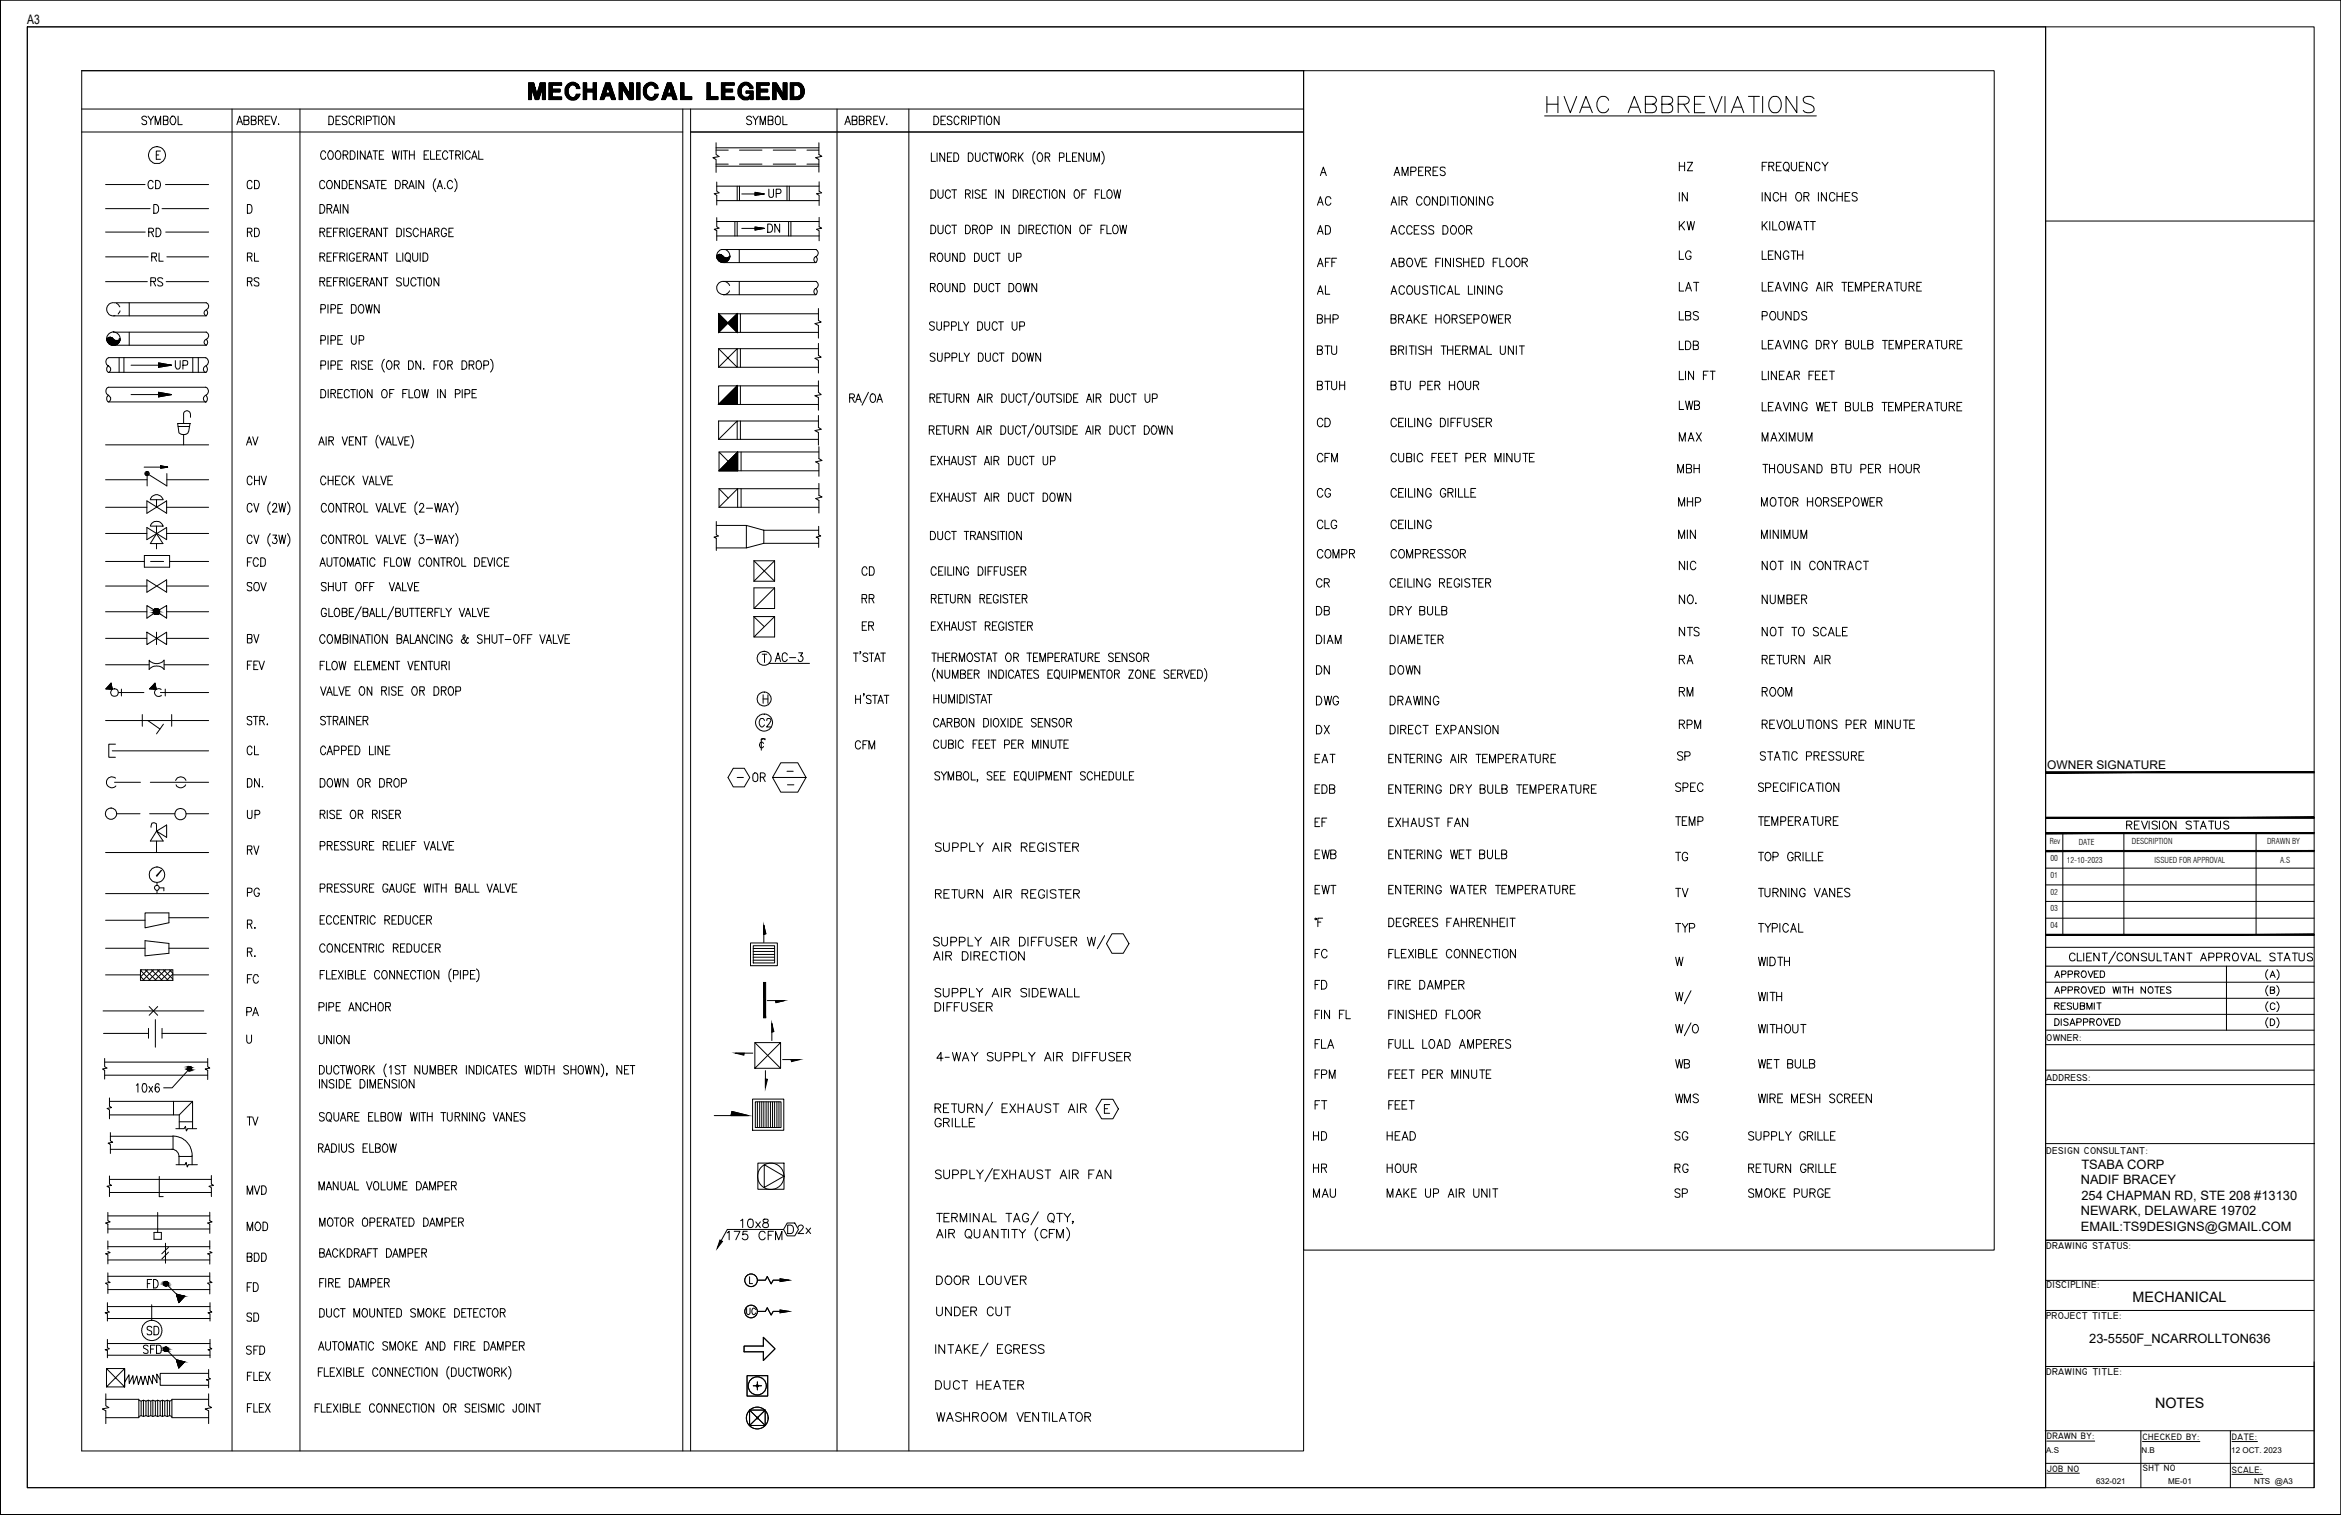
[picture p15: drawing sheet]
<svg xmlns="http://www.w3.org/2000/svg" width="432mm" height="279mm" viewBox="0 0 432 279" stroke-linecap="round" stroke-linejoin="round" font-family="sans-serif">
<defs><g id="words">
<text font-size="7.9" x="131.2" y="231.1">D</text>
<text font-size="5.7" x="308.3" y="185.9">W/</text>
<g font-size="4.9">
<text x="309" y="32.5">HZ</text>
<text x="242" y="38.8">AC</text>
<text x="242" y="44.1">AD</text>
<text x="309" y="43.4">KW</text>
<text x="309" y="60">LBS</text>
<text x="309" y="54.7">LAT</text>
<text x="242" y="66.3">BTU</text>
<text x="309" y="76.6">LWB</text>
<text x="242" y="79.7">CD</text>
<text x="308.7" y="88.2">MBH</text>
<text x="242" y="98.4">CLG</text>
<text x="309" y="118.2">NTS</text>
<text x="309" y="123.5">RA</text>
<text x="242" y="130.9">DWG</text>
<text x="241.7" y="153.5">EF</text>
<text x="308.3" y="153.1">TEMP</text>
<text x="308.3" y="159.8">TG</text>
<text x="241.7" y="165.8">EWT</text>
<text x="308.3" y="172.9">TYP</text>
<text x="241.7" y="183.4">FD</text>
<text x="241.7" y="194.4">FLA</text>
<text x="308.3" y="197.9">WB</text>
<text x="308.3" y="204.3">WMS</text>
<text x="241.3" y="211.3">HD</text>
<text x="255.1" y="211.3">HEAD</text>
<text x="308" y="211.3">SG</text>
</g>
<g font-size="4.4">
<text x="256.1" y="33.2">AMPERES</text>
<text x="312.6" y="38.1" transform="rotate(-90 312.6 38.1)">IN</text>
<text x="242" y="50.1">AFF</text>
<text x="309" y="48.7">LG</text>
<text x="324.2" y="48.7">LENGTH</text>
<text x="242" y="55">AL</text>
<text x="242" y="60.3">BHP</text>
<text x="309" y="65.3">LDB</text>
<text x="242" y="72.7">BTUH</text>
<text x="309" y="82.2">MAX</text>
<text x="324.2" y="82.2">MAXIMUM</text>
<text x="242" y="86.1">CFM</text>
<text x="242" y="92.4">CG</text>
<text x="308.7" y="94.2">MHP</text>
<text x="308.7" y="100.2">MIN</text>
<text x="242" y="103.7">COMPR</text>
<text x="255.8" y="103.7">COMPRESSOR</text>
<text x="309" y="105.8">NIC</text>
<text x="242" y="109">CR</text>
<text x="309" y="112.2">NO.</text>
<text x="324.2" y="112.2">NUMBER</text>
<text x="242" y="114.3">DB</text>
<text x="242" y="119.6">DIAM</text>
<text x="255.4" y="114.3">DRY BULB</text>
<text x="242" y="125.2">DN</text>
<text x="255.4" y="125.2">DOWN</text>
<text x="309" y="129.1">RM</text>
<text x="324.2" y="129.1">ROOM</text>
<text x="242" y="136.2">DX</text>
<text x="309" y="135.1">RPM</text>
<text x="241.7" y="141.5">EAT</text>
<text x="308.7" y="141.1">SP</text>
<text x="241.7" y="147.1">EDB</text>
<text x="308.3" y="146.8">SPEC</text>
<text x="241.7" y="159.1">EWB</text>
<text x="308.3" y="166.2">TV</text>
<text x="241.7" y="177.4">FC</text>
<text x="241.7" y="199.7">FPM</text>
<text x="241.7" y="205.3">FT</text>
<text x="255.4" y="205.3">FEET</text>
<text x="241.3" y="217">HR</text>
<text x="241.3" y="221.5">MAU</text>
<text x="255.1" y="217">HOUR</text>
<text x="308" y="217">RG</text>
<text x="308" y="221.5">SP</text>
<text x="146.4" y="228.2">2x</text>
<text x="171.8" y="237.8">DOOR LOUVER</text>
<text x="136.9" y="243.4">UC</text>
<text x="171.8" y="243.4">UNDER CUT</text>
</g>
<g font-size="2.6">
<text x="393.4" y="240.1">MECHANICAL</text>
<text x="397.5" y="259.8">NOTES</text>
</g>
<g font-size="2.4">
<text x="5" y="4.4">A3</text>
<text x="383.9" y="215.6">TSABA CORP</text>
<text x="383.8" y="218.4">NADIF BRACEY</text>
<text x="383.9" y="221.3">254 CHAPMAN RD, STE 208 #13130</text>
<text x="383.8" y="224.2">NEWARK, DELAWARE 19702</text>
<text x="383.8" y="227">EMAIL:TS9DESIGNS@GMAIL.COM</text>
<text x="385.4" y="247.7">23-5550F_NCARROLLTON636</text>
</g>
<text font-size="2.2" x="377.6" y="141.9">OWNER SIGNATURE</text>
<g font-size="1.8">
<text x="377.4" y="192.1">OWNER:</text>
<text x="377.4" y="199.4">ADDRESS:</text>
<text x="377.4" y="212.8">DESIGN CONSULTANT:</text>
<text x="377.4" y="230.3">DRAWING STATUS:</text>
<text x="377.5" y="237.6">DISCIPLINE:</text>
<text x="377.4" y="243.3">PROJECT TITLE:</text>
<text x="377.4" y="253.5">DRAWING TITLE:</text>
</g>
<g font-size="1.7">
<text x="377.5" y="265.5">DRAWN BY:</text>
<text x="395.2" y="265.6">CHECKED BY:</text>
<text x="411.7" y="265.6">DATE:</text>
<text x="377.5" y="271.4">JOB NO</text>
<text x="395.3" y="271.3">SHT NO</text>
<text x="411.7" y="271.6">SCALE:</text>
</g>
<g font-size="1.5">
<text x="378.1" y="155.7">Rev</text>
<text x="383.4" y="155.8">DATE</text>
<text x="393.2" y="155.6">DESCRIPTION</text>
<text x="418.2" y="155.7">DRAWN BY</text>
<text x="378.2" y="161.9">01</text>
<text x="378.2" y="158.9">00</text>
<text x="381.2" y="159.1">12-10-2023</text>
<text x="397.4" y="159.1">ISSUED FOR APPROVAL</text>
<text x="420.6" y="159.1">A.S</text>
<text x="378.2" y="165">02</text>
<text x="378.2" y="168">03</text>
<text x="378.2" y="171.1">04</text>
<text x="377.4" y="268">A.S</text>
<text x="395" y="268">N.B</text>
<text x="411.6" y="267.9">12 OCT. 2023</text>
<text x="386.6" y="273.8">632-021</text>
<text x="399.9" y="273.8">ME-01</text>
<text x="415.8" y="273.8">NTS @A3</text>
</g>
</g></defs>
<!-- layer: Text_Duct -->
<g fill="none" stroke="#000" stroke-width=".18">
<path d="M15.1 13h225.4v254.6h-225.4zM97.5 15.2h.9l.7 2.2 .6-2.2h.9v3.2h-.6v-2.1l-.6 2.1h-.7l-.7-2.1v2.1h-.5zM97.5 18.3v-3l.1 3h.1v-3v3l.1-3 .1 3v-3l.1 3v-3l.1 1.1 .1 .2 .1-1.3v1.7v-1.7l.1 2.1v-2.1l.1 .2 .1 2.2v-2v2.2l.1 .2v-2v2.2l.1-1.7v1.7l.1-1.3 .1 1.3 .1-1.1 .1 1.1v-1.5l.1 1.5 .1-1.9v1.9v-.2l.1-2.1v1.9l.1-.2v-2.2v2.1l.1-.2v-2.1v1.9l.1-1.9 .1 1.5v-1.5l.1 1.1 .1-1.1v3l.1-3 .1 3 .1-3v3l.1-3v3l.1-3v3M101.3 15.2h2.3v.5h-1.7v.7h1.4v.6h-1.4v.9h1.7v.5h-2.3zM101.3 18.3v-3v3l.1-3 .1 3 .1-3v3v-3l.1 3 .1-3 .1 3v-.4l.1 .4 .1-.4v.4l.1-.4v.4l.1-.4 .1 .4v-.4l.1 .4v-.4l.1 .4 .1-.4v.4l.1-.4 .1 .4v-.4l.1 .4v-.4l.1 .4 .1-.4 .1 .4v-.4l.1 .4 .1-.4v.4l.1-.4v.4M103.3 16.5v.4v-.4l-.1 .4-.1-.4-.1 .4v-.4l-.1 .4v-.4l-.1 .4-.1-.4v.4l-.1-.4-.1 .4v-.4l-.1 .4v-.4l-.1 .4-.1-.4v.4l-.1-.4-.1 .4-.1-.4v.4M103.3 15.3v.4v-.4l-.1 .4-.1-.4-.1 .4v-.4l-.1 .4v-.4l-.1 .4-.1-.4v.4l-.1-.4-.1 .4v-.4l-.1 .4v-.4l-.1 .4-.1-.4v.4l-.1-.4-.1 .4-.1-.4v.4M103.3 15.3v.4l.1-.4 .1 .4 .1-.4v.4M104.5 15.7a1.37 1.37 0 0 1 1.4-.5 1.37 1.37 0 0 1 1.1 1.1h-.7a.69 .69 0 0 0-.6-.6 .69 .69 0 0 0-.8 .5 1.06 1.06 0 0 0-.1 1.2 1.06 1.06 0 0 0 1.2 .5l.3-.3v-.2h.7a1.39 1.39 0 0 1-1.5 1.1 1.39 1.39 0 0 1-1.3-1.3 1.81 1.81 0 0 1 .3-1.5zM104.8 15.5v2.6l-.1-2.5-.1 2.4v-2.3l-.1 2.2v-2l-.1 1.7-.1-.1v-1.4v1.3M104.8 17.3v.9h.1v-.7l.1 .8v-.6l.2 .7v-.6v.6l.1-.5v.5l.1-.4 .1 .4v-.4l.1 .4 .1-.4 .1 .4v-.4l.1 .4 .1-.4v.4l.1-.5 .1 .5v-.7v.7l.1-.7M104.8 15.5v.8l.1-.2v-.6l.1 .5v-.6l.1 .5 .1-.6v.5l.1-.1v-.5v.5l.1-.5 .1 .5v-.5l.1 .4 .1-.4 .1 .5v-.5v.5l.2-.5v.5v-.5l.1 .6 .1-.5 .1 .7v-.6v.6"/>
<path d="M106.3 17.4v.9l.1-.9 .1 .8v-.8l.1 .6 .1-.6v.5l.1-.5v.3l.1-.3M106.9 16.1l-.1 .2v-.4l-.1 .4v-.6l-.1 .6-.1-.8v.8l-.1-.8v.8M107.6 15.2h.6v1.2h1.2v-1.2h.6v3.2h-.6v-1.4h-1.2v1.4h-.6zM107.7 18.3v-3v3l.1-3v3l.1-3 .1 3v-3l.2 3v-3v3M109.4 16.5v.4l-.1-.4v.4l-.1-.4v.4l-.1-.4-.1 .4v-.4l-.1 .4-.1-.4v.4l-.1-.4v.4l-.1-.4-.1 .4-.1-.4-.1 .4v-.4v.4M109.5 15.3v3v-3l.1 3v-3l.1 3 .1-3v3l.1-3 .1 3v-3v3M111.7 15.2h.8l1 3.2h-.7l-.2-.7h-.9l-.3 .7h-.7zM111.7 15.3v2.4v-2.2v2.2l-.2 .2v-2v2.1l-.1 .2v-2v2.1l-.1-1.7v1.7l-.1-1.4v1.4h-.2v-1v1v-.6l-.1 .6-.1-.3-.1 .3M111.8 17.2v.5l.1-.5v.5l.1-.5 .1 .5v-.5l.1 .5v-.5l.1 .5 .1-.5 .1 .5v-.5M111.8 15.3v1.6l.1-1.6v1.3l.1-1.3 .1 .8 .1-.8v1.1l.1-1.1 .1 1.5v-1.5l.1 1.8v-1.8M112.1 16l.4 1.2h-.8zM112.5 15.5v2.2l.1-2 .1 2.4v-2.1l.1 2.3 .1-1.9v1.9l.1-1.5v1.5l.1-1.2 .1 1.2v-.8l.1 .8 .1-.4v.4l.1-.1"/>
<path d="M114.2 15.2h.7l1.2 2.1v-2.1h.7v3.2h-.8l-1.2-2.1v2.1h-.6zM114.2 18.3v-3l.1 3 .1-3v3l.1-3 .1 3v-3l.1 3 .1-3v3M114.9 16.4v-1.1v1.2l.1 .1v-1.1l.1 1.3v-1.1l.1 1.3 .1-1v1.1l.1 .1v-1.1v1.2l.1-1v1.2l.1 .1v-1l.1 1.2v-1h.1l.1 1.2v-1.1l.1 1.3v-1v1.1l.1-.9M116.2 15.3v3v-3l.1 3 .1-3v3l.1-3v3l.2-3v3l.1-3v3M117.4 15.2h.6v3.2h-.6zM117.5 18.3v-3l.1 3v-3v3l.1-3 .1 3h.1v-3l.1 3v-3v3M119 15.7a1.36 1.36 0 0 1 1.4-.5 1.36 1.36 0 0 1 1 1.1h-.6a.74 .74 0 0 0-.7-.6 .74 .74 0 0 0-.8 .5 1.23 1.23 0 0 0 .8 1.8l.3-.1 .3-.3v-.2h.7a1.39 1.39 0 0 1-1.4 1.1 1.39 1.39 0 0 1-1.3-1.3v-.7zM119.3 15.5v2.6l-.1-2.5-.1 2.4-.1-2.3v2.2l-.1-2-.1 1.7v-1.5l-.1 1.3M119.3 17.3v.9v-.7l.2 .8v-.6l.1 .7v-.6l.1 .6 .1-.5v.5v-.4l.1 .4 .1-.4 .1 .4v-.4v.4l.2-.4 .1 .4v-.4l.1 .4v-.5l.1 .5 .1-.7v.7v-.1v-.6M119.3 15.5v.8v-.8l.1 .5 .1-.6v.5l.1-.6 .1 .5v-.1v-.5l.1 .5v-.5l.1 .5 .1-.5 .1 .4v-.4l.1 .5v-.5l.1 .5 .1-.5 .1 .5v-.5v.6l.1-.5 .1 .7v-.6l.1 .6M120.8 17.4v.9l.1-.9v.8v-.8l.1 .6 .1-.6 .1 .5 .1-.5M121.3 16.1v.2l-.1-.4v.4l-.1-.6-.1 .6-.1-.8v.8v-.8v.8"/>
<path d="M123.1 15.2h.7l1.1 3.2h-.7l-.2-.7h-1l-.3 .7h-.7zM123.1 15.3v2.4l-.1-2.2-.1 2.4v-2v2.1l-.1 .2v-2l-.1 2.1-.1-1.7v1.7l-.1-1.4v1.4l-.1-1-.1 1v-.6l-.2 .6M123.1 17.2v.5l.1-.5 .1 .5 .1-.5v.5v-.5l.1 .5h.1v-.5l.1 .5 .1-.5v.5v-.5M123.1 15.3v1.6l.1-1.6 .1 1.3 .1-1.3v.8l.1-.8v.8l.1 .3 .1-1.1v1.5l.1-1.5v1.8v-1.8M123.4 16l.4 1.2h-.7zM123.9 15.5v2.2l.1-2v2.2l.1 .2v-2.1l.1 2.3v-1.9v1.9l.1-1.5 .1 1.5 .1-1.2v1.2l.1-.8 .1 .8v-.4l.1 .4v-.1M125.5 15.2h.7v2.6h1.4v.6h-2.1zM127.6 17.9v.4l-.1-.4v.4l-.1-.4-.1 .4v-.4l-.1 .4v-.4l-.1 .4-.1-.4v.4l-.1-.4-.1 .4v-.4l-.1 .4v-.4l-.1 .4-.1-.4-.1 .4v-.4l-.1 .4-.1-.4v.4l-.1-3-.1 3-.1-3v3v-3l-.1 3-.1-3-.1 3v-3v3M130.4 15.2h.6v2.6h1.4v.6h-2zM132.4 17.9v.4v-.4l-.1 .4-.1-.4v.4l-.1-.4v.4l-.1-.4-.1 .4v-.4l-.1 .4-.1-.4v.4l-.1-.4v.4l-.1-.4-.1 .4v-.4l-.2 .4v-.4l-.1 .4v-.4l-.1 .4-.1-3v3l-.1-3-.1 3v-3l-.1 3v-3l-.1 3-.1-3v3M133.1 15.2h2.3v.5h-1.7v.7h1.4v.6h-1.4v.9h1.7v.5h-2.3zM133.1 18.3v-3l.1 3v-3l.1 3 .1-3v3l.1-3 .1 3v-3l.1 3v-.4l.1 .4 .1-.4v.4l.1-.4 .1 .4v-.4l.1 .4v-.4l.1 .4 .1-.4v.4l.1-.4 .1 .4v-.4l.1 .4v-.4l.1 .4 .1-.4v.4l.1-.4h.1v.4v-.4l.1 .4 .1-.4 .1 .4v-.4v.4"/>
<path d="M135.1 16.5v.4v-.4h-.1v.4l-.1-.4v.4l-.1-.4-.1 .4v-.4l-.1 .4v-.4l-.1 .4-.1-.4v.4l-.1-.4-.1 .4v-.4l-.1 .4v-.4l-.1 .4-.1-.4v.4l-.2-.4v.4M135.1 15.3v.4v-.4h-.1v.4l-.1-.4v.4l-.1-.4-.1 .4v-.4l-.1 .4v-.4l-.1 .4-.1-.4v.4l-.1-.4-.1 .4v-.4l-.1 .4v-.4l-.1 .4-.1-.4v.4l-.2-.4v.4M135.2 15.3v.4v-.4l.1 .4 .1-.4v.4M136.6 15.5a1.36 1.36 0 0 1 2.3 .8h-.6a.74 .74 0 0 0-.8-.7 .74 .74 0 0 0-.7 .7 1.06 1.06 0 0 0 .1 1.2 1.06 1.06 0 0 0 1.1 .4l.4-.7h-.8v-.4h1.3v1.6h-.5v-.4a1.44 1.44 0 0 1-1.7 .1 1.44 1.44 0 0 1-.6-1.7zM137.5 15.2v.4l-.1-.4v.5l-.2-.5v.5v-.5l-.1 .6-.1-.5-.1 .7v-.6l-.1 .7v-.6v.8M137.6 16.8v.3l.1-.3v.3l.1-.3v.3l.1-.3 .1 .3v-.3l.1 .3v-.3l.1 .3 .1-.3 .1 .3v-.3M137.6 15.2v.4l.1-.4v.5l.1-.5 .1 .5 .1-.5v.6l.1-.5v.7l.1-.6 .1 .7v-.6v.8l.1-.8M138.4 17.2v.8h-.1v-.4l-.1 .6v-.5l-.1 .1v.5v-.4l-.1 .5v-.5l-.1 .5-.1-.4v.4l-.1-.4v.4l-.1-.4-.1 .4-.1-.4-.1 .4-.1-.5v.5v-.5l-.1 .5-.1-.7-.1 .6v-.7l-.1 .6-.1-2.7v2.5l-.1-2.4v2.3h-.2v-2.2v2.1v-1.8l-.1 1.6-.1-1.3-.1 1M138.5 16.8v1.5v-1.5l.1 1.5v-1.5l.1 1.5 .2-1.5v1.5v-1.5M138.5 15.6v.7v-.6l.1 .6v-.5l.1 .5 .1-.3M138.9 16v.3M139.5 15.2h2.4v.5h-1.7v.7h1.4v.6h-1.4v.9h1.7v.5h-2.4z"/>
<path d="M139.6 18.3v-3l.1 3v-3v3l.1-3 .1 3 .1-3v3l.1-3 .1 3v-.4l.1 .4v-.4l.1 .4 .1-.4v.4l.1-.4v.4l.1-.4 .1 .4v-.4l.1 .4 .1-.4v.4l.1-.4v.4l.1-.4 .1 .4 .1-.4v.4v-.4l.1 .4h.1v-.4l.1 .4 .1-.4v.4l.1-.4v.4M141.6 16.5v.4h-.1v-.4l-.1 .4v-.4v.4l-.1-.4-.1 .4-.1-.4v.4l-.1-.4v.4l-.1-.4-.1 .4v-.4l-.1 .4-.1-.4v.4l-.1-.4v.4l-.1-.4-.1 .4-.1-.4v.4M141.6 15.3v.4h-.1v-.4l-.1 .4v-.4v.4l-.1-.4-.1 .4-.1-.4v.4l-.1-.4v.4l-.1-.4-.1 .4v-.4l-.1 .4-.1-.4v.4l-.1-.4v.4l-.1-.4-.1 .4-.1-.4v.4M141.6 15.3v.4l.1-.4 .1 .4 .1-.4v.4M142.5 15.2h.7l1.2 2.1v-2.1h.8v3.2h-.8l-1.3-2.1v2.1h-.6zM142.6 18.3v-3l.1 3v-3v3l.1-3 .1 3 .1-3 .1 3v-3v3M143.2 16.4v-1.1l.1 1.2v.1v-1.1l.1 1.2 .1 .1v-1.1l.1 1.3v-1v1.1l.1 .1v-1.1l.1 1.2v.1v-1.1l.1 1.2v.1v-1l.1 1.1 .1 .1v-1v1.1l.1 .1v-1.1l.2 1.3v-1.1v1.2v-.9M144.5 15.3v3l.1-3 .1 3v-3l.1 3v-3l.1 3v-3l.2 3 .1-3v3M145.8 15.2h1.5a1.69 1.69 0 0 1 1.1 1.6 1.69 1.69 0 0 1-1.1 1.6h-1.5zM146.4 15.7h.6l.3 .2 .3 .3 .1 .3v.9a1.13 1.13 0 0 1-1.3 .5zM147.7 17.4v.8v-.7l-.1 .7-.1-.6-.1 .1v.6v-.6l-.1 .6-.1-.5v.5v-.4l-.1 .4-.1-.4-.1 .4v-.4v.4h-.2v-.4v.4l-.1-.4v.4l-.2-.4v.4l-.1-3v3l-.1-3-.1 3v-3l-.1 3v-3l-.1 3-.1-3v3M147.7 15.5v2.6l.1-.1v-2.5l.1 2.5v-2.3l.1 2.2 .1-2v1.8l.1-1.7v1.4l.1-.2v-.8l.1 .5"/>
<path d="M147.7 15.5v.9l-.1-1v.7l-.2-.8v.7v-.7l-.1 .5-.1-.5v.4v-.4l-.1 .4-.1-.4-.1 .4v-.4v.4h-.2v-.4v.4l-.1-.4-.1 .4-.1-.4v.4M15.1 24.3h110.8M15.1 20.1h225.4M19.5 34h7.3M19.5 38.5h8.2M27.1 21.7a.47 .47 0 0 0-.5-.3 .47 .47 0 0 0-.4 .4l.2 .3 .6 .3 .1 .3a.5 .5 0 0 1-.5 .3 .5 .5 0 0 1-.4-.3M27.3 21.4l.5 .8v.8M28.2 33.6a.48 .48 0 0 0-.6-.3 .48 .48 0 0 0-.3 .6v.3a.48 .48 0 0 0 .4 .6 .48 .48 0 0 0 .5-.3M28.3 21.4l-.5 .8M28.4 37.7a.85 .85 0 0 1 .9 .5 .85 .85 0 0 1-.3 1l-.6 .1zM28.6 23v-1.6l.5 1.6 .5-1.6v1.6M28.7 33.3a.77 .77 0 0 1 .9 .7 .77 .77 0 0 1-.9 .8z"/>
<path d="M28.8 28.6h.5M29.6 27.9h-.8v1.5h.8M29.9 38.5h8.6M30.1 22.2l.8-.1v-.6l-.8-.1v1.6l.8-.1v-.6l-.2-.1M30.5 34h8M31.8 21.4a.87 .87 0 0 1 .7 .6 .87 .87 0 0 1-.3 .9l-.2 .1a.81 .81 0 0 1-.7-.6 .81 .81 0 0 1 .4-.9zM32.9 21.4v1.6h.7M42.8 20.1v247.5M43.7 23l.5-1.6 .5 1.6M43.9 22.5h.6M45 22.2l.8-.1 .1-.3-.1-.2-.2-.2h-.6v1.6h.6a.41 .41 0 0 0 .3-.4 .41 .41 0 0 0-.3-.4M45.6 37.7a.84 .84 0 0 1 .9 .4 .84 .84 0 0 1-.1 1l-.3 .2h-.5z"/>
<path d="M46.4 22.2l.7-.1 .1-.3v-.2l-.3-.2h-.5v1.6h.5a.4 .4 0 0 0 .4-.4 .4 .4 0 0 0-.4-.4M46.5 33.6a.46 .46 0 0 0-.6-.3 .46 .46 0 0 0-.3 .6v.3a.46 .46 0 0 0 .3 .6 .46 .46 0 0 0 .6-.3M46.9 33.3a.8 .8 0 0 1 .9 .5 .8 .8 0 0 1-.4 1h-.5zM47.7 22.2l.7-.1v-.6l-.7-.1v1.6M48.1 22.2l.4 .8M48.9 22.2h.6M49.8 21.4h-.9v1.6h.9M50 21.4l.5 1.6 .5-1.6M51.4 22.9v.1zM55.3 20.1v247.5M59 37.7a.86 .86 0 0 1 .9 .5 .86 .86 0 0 1-.3 1l-.6 .1zM59.9 33.6a.48 .48 0 0 0-.6-.3 .48 .48 0 0 0-.3 .6v.3a.48 .48 0 0 0 .3 .6 .48 .48 0 0 0 .6-.3"/>
<path d="M60.1 28.2a.43 .43 0 0 0-.7-.3 .99 .99 0 0 0 .1 1.5l.4-.1 .2-.3M60.3 38.5l.8-.1 .1-.2-.1-.4-.8-.1v1.6M60.5 33.4l.2-.1a.83 .83 0 0 1 .6 .6 .83 .83 0 0 1-.4 .9 .79 .79 0 0 1-.7-.6 .79 .79 0 0 1 .3-.8zM60.7 21.4a.82 .82 0 0 1 .8 .4 .82 .82 0 0 1-.1 .9l-.1 .2-.6 .1zM60.7 27.9l.1-.1a.86 .86 0 0 1 .7 .7 .86 .86 0 0 1-.4 .9h-.3a.99 .99 0 0 1-.1-1.5zM60.8 38.5l.4 .8M61.5 39.3l.5-1.6 .5 1.6M61.7 38.8h.6M62 22.2h.5M62.1 27.9l.1-.1a.86 .86 0 0 1 .7 .7 .86 .86 0 0 1-.4 .9 .82 .82 0 0 1-.7-.6 .82 .82 0 0 1 .3-.9zM62.6 33.3v1.5l-.9-1.5v1.5M62.8 21.4h-.8v1.6h.8"/>
<path d="M62.8 37.7v1.6M63.1 33.3a.81 .81 0 0 1 .9 .5 .81 .81 0 0 1-.4 1h-.5zM63.3 28.6l.8-.1 .1-.2-.1-.4-.8-.1v1.6M63.7 28.6l.5 .8M64 21.7a.45 .45 0 0 0-.6-.3 .45 .45 0 0 0-.2 .6l.7 .3 .1 .4a.51 .51 0 0 1-.9 0M64.2 37.7v1.6l-.9-1.6v1.6M64.4 34h.5M64.6 27.8a.85 .85 0 0 1 .9 .5 .85 .85 0 0 1-.3 1l-.6 .1zM65.2 33.3h-.8v1.5h.8M65.3 21.8a.48 .48 0 0 0-.6-.4 .48 .48 0 0 0-.3 .6v.4a.48 .48 0 0 0 .3 .6 .48 .48 0 0 0 .6-.4M65.7 22.2h.6l.4-.4-.4-.4h-.6v1.6M66 27.8v1.6"/>
<path d="M66.2 22.2l.5 .8M66.5 33.3v1.5l-.8-1.5v1.5M67.1 21.4v1.6M67.4 27.8v1.6l-.9-1.6v1.6M67.6 22.2h.7a.42 .42 0 0 0 .2-.5 .42 .42 0 0 0-.3-.3h-.6v1.6M67.6 29.4l.6-1.6 .4 1.6M67.8 33.5a.49 .49 0 0 0-.5-.2 .49 .49 0 0 0-.4 .3l.2 .3 .6 .3 .1 .2-.1 .4h-.4l-.4-.2M67.8 28.9h.7M68.1 34.8l.5-1.5 .5 1.5M68.3 34.3h.6M68.7 21.4h.9M68.8 27.8h.8"/>
<path d="M69.2 21.4v1.6M69.2 27.8v1.6M69.2 33.3h.9M69.7 33.3v1.5M69.9 21.4v1.6M70 28.6h.5M70.4 34h.5M70.6 21.5l.4-.1a1.04 1.04 0 0 1 0 1.6 .81 .81 0 0 1-.7-.6 .81 .81 0 0 1 .3-.9zM70.8 27.8h-.8v1.6h.8M71.2 33.3h-.8v1.5h.8M72.3 27.8l.4 1.6 .3-1.6 .3 1.6 .3-1.6M72.7 21.4v1.6l-.9-1.6v1.6"/>
<path d="M72.9 33.3a.79 .79 0 0 1 .9 .4 .79 .79 0 0 1-.1 .9l-.1 .2h-.7zM74 27.8v1.6M74.3 34h.5l.4-.3v-.1l-.4-.3h-.5v1.5M74.3 27.8h.9M74.7 34l.5 .8M74.8 27.8v1.6M75.4 34.8l.5-1.5 .5 1.5M75.5 28.6h.9M75.5 27.8v1.6M75.6 34.3h.6M76.4 27.8v1.6M76.8 33.3v1.5"/>
<path d="M78.1 33.3v1.5l-.8-1.5v1.5M78.2 28.6h.5M79.1 27.8h-.9v1.6h.9M79.4 27.8v1.6h.8M80.4 33a1.73 1.73 0 0 0 0 2.3M80.5 28.6h.5M80.6 34.8l.6-1.5 .4 1.5M80.8 34.3h.6M81.3 27.8h-.8v1.6h.8M82 34.7l.1 .1zM82.6 28.2l-.3-.4a.83 .83 0 0 0-.7 .6 .83 .83 0 0 0 .3 .9h.5l.2-.3M82.8 27.8h.9"/>
<path d="M83.3 27.8v1.6M83.5 33.6a.5 .5 0 0 0-.6-.3 .5 .5 0 0 0-.4 .6v.3a.5 .5 0 0 0 .4 .6 .5 .5 0 0 0 .6-.3M83.9 33a1.86 1.86 0 0 1 0 2.3M84.1 28.6l.8-.2v-.3l-.1-.2-.7-.1v1.6M84.5 28.6l.4 .8M85.3 27.8v1.6M86.7 28.2a.43 .43 0 0 0-.6-.3 .92 .92 0 0 0 .1 1.5l.4-.1 .1-.3M87 29.4l.5-1.6 .5 1.6M87.2 28.9h.6M88.3 27.8v1.6h.8M125.9 20.1v247.5M127.4 20.1v247.5"/>
<path d="M127.4 24.3h113.1M132.1 26.3v2.2l.5 .4-1.1 .2 .6 .3v2.4M132.1 27.3h18.9M132.1 30.6h18.9M132.1 30.3h2.2M132.1 27.7h2.2M132.2 33.6v1.7l.4 .3-.9 .1 .5 .3v1.8M132.2 34.3h18.9M132.2 37h18.9M136 34.3v2.7M136.4 30.3h4.1M136.4 27.7h4.1"/>
<path d="M136.4 34.3v2.7M136.8 35.8h3.7M138.6 21.7l-.1-.2a.52 .52 0 0 0-.8 .2l.1 .3 .8 .4v.3a.53 .53 0 0 1-.9 0M138.9 21.4l.5 .8v.8M139.3 35.5l1.7 .3-1.7 .2zM139.9 21.4l-.5 .8M140.2 23v-1.6l.5 1.6 .5-1.6v1.6M141.7 22.2l.8-.1v-.6l-.8-.1v1.6l.8-.1v-.6l-.2-.1M141.8 34.9l.1 1.3 .3 .2h.3l.1-.2 .1-1.3M142.6 30.3h4.2M142.6 27.7h4.2M143.2 35.7l.7-.1 .2-.2-.2-.5h-.7v1.5"/>
<path d="M143.2 21.5a.48 .48 0 0 1 .5 0 .48 .48 0 0 1 .2 .5 .73 .73 0 0 1-.3 1h-.2a1.03 1.03 0 0 1-.2-1.5zM144.4 21.4v1.6h.8M145.2 34.3v2.7M145.6 34.3v2.7M148.8 30.3h2.2M148.8 27.7h2.2M151 26.3v2.2l.6 .3-1.1 .3 .5 .3v2.3M151.1 33.5v1.8l.5 .3-1 .1 .5 .3v1.9M154.4 20.1v247.5M155.8 23l.6-1.6 .5 1.6M156 22.5h.7M157.2 22.2l.7-.1 .1-.5-.3-.2h-.5v1.6l.8-.1v-.6l-.3-.1"/>
<path d="M158.5 22.2l.8-.1 .1-.3-.1-.2-.2-.2h-.6v1.6h.6a.41 .41 0 0 0 .3-.4 .41 .41 0 0 0-.3-.4M159.9 22.2l.7-.1 .1-.5-.3-.2h-.5v1.6M160.3 22.2l.4 .8M161.2 22.2h.5M161.9 21.4h-.7v1.6h.7M162.2 21.4l.4 1.6 .6-1.6M163.5 22.9h.1zM167.6 20.1v247.5M171.7 35a.79 .79 0 0 1 .9 .8 .79 .79 0 0 1-.9 .8zM171.8 28.2v1.6h.8M172.3 21.4a.79 .79 0 0 1 .9 .8 .79 .79 0 0 1-.9 .8zM172.8 28.2v1.6"/>
<path d="M173 35v1.1a.47 .47 0 0 0 .5 .5 .47 .47 0 0 0 .4-.5v-1.1M173.6 22.2h.5M174.2 28.2v1.6l-.8-1.6v1.6M174.4 21.4h-.8v1.6h.8M174.8 29h.5M175.3 35.4l-.3-.4h-.3a1.04 1.04 0 0 0 0 1.6h.3l.3-.4M175.6 28.2h-.8v1.6h.8M175.6 35h.8M175.6 21.7a.45 .45 0 0 0-.6-.3 .45 .45 0 0 0-.2 .6l.6 .3 .2 .4a.51 .51 0 0 1-.9 0M175.9 28.2a.85 .85 0 0 1 1 .5 .85 .85 0 0 1-.3 1l-.7 .1zM176 35v1.6M176.9 21.8a.48 .48 0 0 0-.6-.4 .48 .48 0 0 0-.3 .6v.4a.48 .48 0 0 0 .3 .6 .48 .48 0 0 0 .6-.4"/>
<path d="M177.4 22.2l.7-.1 .1-.5-.3-.2h-.5v1.6M177.8 22.2l.4 .8M178.1 35.8l.7-.1 .2-.4-.4-.3h-.5v1.6M178.5 35.8l.5 .8M178.6 28.2a.79 .79 0 0 1 .9 .8 .79 .79 0 0 1-.9 .8zM178.6 21.4v1.6M179.2 22.2h.7l.1-.2-.1-.5-.7-.1v1.6M179.4 35v1.6M179.9 28.2v1.1a.42 .42 0 0 0 .4 .5 .42 .42 0 0 0 .5-.5v-1.1M180.3 21.4h.9M180.8 35.2a.47 .47 0 0 0-.6-.2 .47 .47 0 0 0-.3 .4v.2l.7 .3 .2 .2a.48 .48 0 0 1-.4 .5 .48 .48 0 0 1-.5-.2M180.8 21.4v1.6"/>
<path d="M181.2 35.8h.5M181.5 21.4v1.6M182 35h-.8v1.6h.8M182.2 28.6a.43 .43 0 0 0-.7-.3 .97 .97 0 0 0 .1 1.5l.4-.1 .2-.3M182.2 21.5l.1-.1a.88 .88 0 0 1 .7 .7 .88 .88 0 0 1-.3 .8 .52 .52 0 0 1-.5 0 .52 .52 0 0 1-.3-.5l.1-.7zM182.4 28.2h.9M182.8 28.2v1.6M183.5 28.2l.3 1.6 .3-1.6 .3 1.6 .4-1.6M183.7 35v1.6M184.3 21.4v1.6l-.9-1.6v1.6M185.1 35v1.6l-.9-1.6v1.6M185.3 28.3l.2-.1a.8 .8 0 0 1 .6 .8 .8 .8 0 0 1-.6 .8 .97 .97 0 0 1-.2-1.5z"/>
<path d="M186.5 29l.8-.1 .1-.2-.1-.4-.8-.1v1.6M186.9 35h.5a.83 .83 0 0 1 .4 1 .83 .83 0 0 1-.9 .6zM187 29l.4 .8M187.9 28.2v1.6M188.2 28.9l.5 .9M188.2 35v1.6M188.7 35.8l.8-.1v-.5l-.2-.2h-.6v1.6M188.7 28.2l-.8 1.1M189.1 35.8l.5 .8M190 35.8h.5M190.8 35h-.8v1.6h.8M190.9 27.9a1.79 1.79 0 0 0 0 2.4"/>
<path d="M191.6 28.3l.1-.1a.86 .86 0 0 1 .6 .7 .86 .86 0 0 1-.4 .9 .82 .82 0 0 1-.7-.7 .82 .82 0 0 1 .4-.8zM192.1 35.4a.47 .47 0 0 0-.5-.4 .47 .47 0 0 0-.4 .6v.4a.47 .47 0 0 0 .4 .6 .47 .47 0 0 0 .5-.4M192.4 35h.9M192.8 29l.7-.1 .1-.2-.1-.4-.7-.1v1.6M192.8 35v1.6M193.2 29l.4 .8M193.6 35v1.6M194.1 35.2a.47 .47 0 0 1 .6-.2 .47 .47 0 0 1 .3 .6 .74 .74 0 0 1-.4 1 .87 .87 0 0 1-.5-1.4zM195.4 29l.9-.1-.1-.6-.8-.1v1.6M196.3 35v1.6l-.8-1.6v1.6M196.7 28.2v1.6h.8M197.8 29h.5"/>
<path d="M198.5 35h.3a.84 .84 0 0 1 .4 .9 .84 .84 0 0 1-.7 .7 1.02 1.02 0 0 1 0-1.6zM198.6 28.2h-.8v1.6h.8M199.6 35.8h.4M199.9 28.2v1.6l-.9-1.6v1.6M200.4 35h-.8v1.6M200.4 28.2v1.3l.4 .3 .3-.1 .1-.2 .1-1.3M201.8 29.8v-1.6l.5 1.6 .5-1.6v1.6M202 35.8h.5M202.8 35h-.8v1.6M203.2 35v1.6h.7M203.2 27.9a1.67 1.67 0 0 1 0 2.4M204.3 35.2a.43 .43 0 0 1 .4-.2 .43 .43 0 0 1 .4 .4v.6a.49 .49 0 0 1-.4 .6 .49 .49 0 0 1-.5-.6z"/>
<path d="M205.4 35l.4 1.6 .3-1.6 .3 1.6 .3-1.6M19.5 42.8h7.3M19.5 47.4h7.8M19.5 51.9h7.7M20.9 55.8a1.23 1.23 0 0 0-1.2 1.4 1.23 1.23 0 0 0 1.5 1M21 55.8h17.1M21 58.3h17.1M21.5 55.9l.6 .7M22.1 57.3l-.3 .6M23.8 55.8v2.5M27.4 42.8l.9-.1v-.5l-.3-.1h-.6v1.5M27.8 51.9h.8v-.6l-.8-.1v1.5"/>
<path d="M27.9 42.8l.4 .8M28 47.4l.8-.1v-.6h-.8v1.5M28.3 51.9l.4 .8M28.4 47.4l.5 .8M28.8 42.1a.79 .79 0 0 1 .9 .8 .79 .79 0 0 1-.9 .7zM29.3 46.7v1.5h.8M30 51.4l-.2-.1a.6 .6 0 0 0-.7 .1l.1 .4 .8 .5v.2l-.2 .2a.6 .6 0 0 1-.7-.2M30.6 42.8h7.9M30.6 51.9h7.9M30.8 47.4h7.7M38 55.8a.78 .78 0 0 1 .5 .8 .78 .78 0 0 1-.7 .7l-.2 .4 .4 .6M38.1 57.1a.68 .68 0 0 1 0 1.1"/>
<path d="M45.6 51.9h.8v-.6l-.8-.1v1.5M45.6 47.4l.8-.1v-.5l-.8-.1v1.5M45.6 42.8l.8-.1v-.5l-.8-.1v1.5M46.1 51.9l.4 .8M46.1 47.4l.4 .8M46.1 42.8l.4 .8M46.9 46.7v1.5h.8M46.9 42.1a.79 .79 0 0 1 1 .8 .79 .79 0 0 1-1 .7zM47.8 51.4a.5 .5 0 0 0-.5-.2 .5 .5 0 0 0-.4 .4l.1 .2 .7 .3 .1 .4a.52 .52 0 0 1-.9 0M59 42.8l.8-.1 .1-.2-.1-.3-.8-.1v1.5M59 47.4l.8-.1 .1-.2-.1-.3-.8-.1v1.5M59 51.9h.8l.1-.3-.1-.3-.8-.1v1.5"/>
<path d="M59.2 57l.7-.1v-.6l-.7-.1v1.5M59.4 42.8l.5 .8M59.4 47.4l.5 .8M59.4 51.9l.5 .8M60.3 42.8h.5M60.3 47.4h.5M60.3 51.9h.5M60.5 56.2v1.5M61 57l.8-.1v-.6l-.2-.1h-.6v1.5M61.1 42.1h-.8v1.5h.8M61.1 46.7h-.8v1.5h.8M61.1 51.2h-.8v1.5h.8"/>
<path d="M61.5 42.8h.5M61.5 47.4h.5M61.5 51.9h.5M62.3 56.9h.5M62.4 42.1h-.9v1.5M62.4 46.7h-.9v1.5M62.4 51.2h-.9v1.5M62.7 42.8l.7-.1 .2-.3-.4-.3h-.5v1.5M62.7 47.4l.8-.2v-.4l-.8-.1v1.5M62.7 51.9h.7l.2-.4-.2-.2-.7-.1v1.5M63.1 42.8l.5 .8M63.1 47.4l.5 .8"/>
<path d="M63.1 51.9l.5 .8M63.2 56.2h-.9v1.5h.9M64 42.1v1.5M64 46.7v1.5M64 51.2v1.5M64.8 56.2a.85 .85 0 0 1 .9 .5 .85 .85 0 0 1-.2 1h-.7zM65.4 42.5a.43 .43 0 0 0-.7-.3 .86 .86 0 0 0 .4 1.4l.3-.3v-.2h-.3M65.4 47a.48 .48 0 0 0-.6-.3 .48 .48 0 0 0-.4 .5v.4a.47 .47 0 0 0 .5 .6 .47 .47 0 0 0 .5-.6h-.3M65.4 51.6a.48 .48 0 0 0-.6-.4 .48 .48 0 0 0-.4 .6v.4a.47 .47 0 0 0 .5 .6 .47 .47 0 0 0 .5-.6h-.3M65.8 42.8h.5M65.8 47.4h.5M65.8 51.9h.5"/>
<path d="M66.4 56.3l.1-.1a.85 .85 0 0 1 .7 .6 .85 .85 0 0 1-.3 .9h-.1a.84 .84 0 0 1-.7-.6 .84 .84 0 0 1 .3-.8zM66.6 42.1h-.8v1.5h.8M66.6 46.7h-.8v1.5h.8M66.6 51.2h-.8v1.5h.8M67 42.8l.8-.1 .1-.2-.1-.3-.8-.1v1.5M67 47.4l.8-.1 .1-.2-.1-.3-.2-.1h-.6v1.5M67 51.9h.8l.1-.3-.1-.3-.8-.1v1.5M67.4 56.2l.4 1.5 .3-1.5 .3 1.5 .3-1.5M67.4 42.8l.5 .8M67.4 47.4l.5 .8M67.4 51.9l.5 .8M68.2 43.6l.4-1.5 .5 1.5"/>
<path d="M68.2 48.2l.4-1.5 .5 1.5M68.2 52.7l.4-1.5 .5 1.5M68.3 43.1h.7M68.3 47.7h.7M68.3 52.2h.7M69.9 56.2v1.5l-.9-1.5v1.5M70.4 42.1v1.5l-.9-1.5v1.5M70.4 46.7v1.5l-.9-1.5v1.5M70.4 51.2v1.5l-.9-1.5v1.5M70.7 42.1h.8M70.7 46.7h.8M70.7 51.2h.8"/>
<path d="M71.1 42.1v1.5M71.1 46.7v1.5M71.1 51.2v1.5M73.2 42.1h.4a.91 .91 0 0 1 0 1.5h-.4zM73.2 46.7v1.5h.8M74 51.4l-.1-.1a.48 .48 0 0 0-.7 .3v.2l.6 .2 .2 .3a.48 .48 0 0 1-.3 .4 .48 .48 0 0 1-.5-.2M74.3 46.7v1.5M74.5 51.2v1.3l.3 .2h.4l.2-.4v-1.1M74.5 42.1v1.5M75 46.7h.4a1 1 0 0 1 0 1.5 .79 .79 0 0 1-.8-.6 .79 .79 0 0 1 .4-.9zM75.3 47.9l.4 .4M75.9 42.3a.46 .46 0 0 0-.6-.2 .46 .46 0 0 0-.3 .5l.9 .6a.48 .48 0 0 1-.4 .4 .48 .48 0 0 1-.5-.2"/>
<path d="M76.1 46.7v1.1a.47 .47 0 0 0 .5 .4 .47 .47 0 0 0 .4-.4v-1.1M76.8 51.6a.5 .5 0 0 0-.7-.4 .5 .5 0 0 0-.3 .6v.4l.3 .5h.4l.3-.3M77 51.2h.9M77.2 42.5a.5 .5 0 0 0-.6-.4 .5 .5 0 0 0-.4 .6v.4a.5 .5 0 0 0 .4 .5 .5 .5 0 0 0 .6-.3M77.4 51.2v1.5M77.5 46.7v1.5M77.6 42.8h.9M77.6 42.1v1.5M78 46.7a.82 .82 0 0 1 .9 .4 .82 .82 0 0 1-.2 1l-.7 .1zM78.2 51.2v1.5M78.5 42.1v1.5M78.8 43.6l.5-1.5 .5 1.5"/>
<path d="M78.9 51.3a.49 .49 0 0 1 .5 0 .49 .49 0 0 1 .2 .5v.4a.47 .47 0 0 1-.5 .6 .47 .47 0 0 1-.4-.6 .82 .82 0 0 1 .2-.9zM79 43.1h.6M80.1 42.8l.8-.1v-.5l-.8-.1v1.5M80.6 42.8l.4 .8M80.9 51.2v1.5l-.8-1.5v1.5M82.3 42.5a.48 .48 0 0 0-.5-.4 .48 .48 0 0 0-.4 .6v.4a.48 .48 0 0 0 .5 .6 .48 .48 0 0 0 .4-.6h-.3M82.8 42.8h.5M83.6 42.1h-.8v1.5h.8M132.2 40.1v1.7l.4 .3-.9 .2 .5 .2v1.9M132.2 43.5h18.9M132.2 40.9h18.9M132.4 47.8l.8-.7-.8 .8"/>
<path d="M132.5 46.9l-.3 .4 .2-.3M132.5 57.9l3.5 3.4v-3.4v3.4h-3.5zM132.5 48.1l.9-.8-.8 .8M132.5 57.9l1.7 1.7h-1.7zM132.5 59.6h1.7l-1.7 1.7zM132.5 57.9h18.5M132.6 46.9l-.4 .5M132.7 46.9l-.5 .5M132.8 46.9l-.6 .6M132.9 46.9l-.7 .7M133.1 46.9l-.8 .8M133.1 47l-.8 .8"/>
<path d="M133.2 47.1l-.8 .8M133.3 47.2l-.8 .8M133.4 47.2l-.9 .8M133.4 51.9a1.21 1.21 0 0 0-1.2 1.2 1.21 1.21 0 0 0 1.2 1.2M133.4 47.3l-.8 .8 .9-.8M133.4 51.9h17.1a.74 .74 0 0 1 .4 .8 .74 .74 0 0 1-.6 .6l-.1 .3v.4a.32 .32 0 0 0 .4 .2l.1-.6-.2-.4M133.4 46h17.1a.74 .74 0 0 1 .4 .8 .74 .74 0 0 1-.6 .6l-.2 .5 .1 .3 .3 .2a.82 .82 0 0 0 0-1.1M133.5 51.9a1.21 1.21 0 0 1 1.1 .8M133.5 47.4l-.8 .8M133.6 47.5l-.8 .8M133.7 47.5l-.8 .8M133.8 47.5l-.9 .8"/>
<path d="M133.8 47.5l-.8 .8M133.9 47.6l-.8 .7M133.9 47.6l-.8 .8M134 47.6l-.9 .8M134 47.6l-.8 .8M134.1 47.6l-.9 .8M134.2 47.5l-.9 .9M134.2 59.6l1.8-1.7v1.7zM134.2 59.6h1.8v1.7zM134.3 47.5l-.9 .9M134.5 47.4l-1.1 1h17.1M134.5 47.9l-.4 .3"/>
<path d="M134.5 47.7l-.6 .6M134.6 53.6a1.26 1.26 0 0 1-1.2 .8h17.1M134.6 47.5l-.9 .9M134.6 47.6l-.8 .7M134.6 47.2a1.17 1.17 0 0 1-1.2 1.2 1.17 1.17 0 0 1-1.1-1.3 .92 .92 0 0 1 1.3 .4l.4 .1 .7-.4-1.2 1.2M134.6 47.4l-1 1M134.6 47.5l-1 .9M135.6 40.9v2.6M136 40.9v2.6M136 57.9l-3.5 3.4M136.4 46v2.4M136.4 51.9v2.5"/>
<path d="M136.6 57.9v3.4M136.8 42.1h3.7M139.3 41.9l1.7 .2-1.7 .3zM141.6 41.3a.78 .78 0 0 1 .9 .8 .78 .78 0 0 1-.9 .7zM143.8 41.3v1.5l-.9-1.5v1.5M145.5 40.9v2.6M145.9 40.9v2.6M151 56.9v2.2l.5 .3-1.2 .3 .7 .3v2.4M151.1 40.1v1.7l.5 .3-1 .2 .5 .2v1.9M171.6 47.4l.8-.1 .1-.2-.1-.4h-.8v1.5M171.6 53l.8-.1 .1-.2-.1-.4h-.8v1.5M171.7 41.5a.82 .82 0 0 1 .9 .6 .82 .82 0 0 1-.5 1h-.4z"/>
<path d="M172 47.4l.5 .8M172 53l.5 .8M172.3 59.6a.48 .48 0 0 0-.5-.3 .48 .48 0 0 0-.3 .4l.2 .3 .6 .2v.5a.5 .5 0 0 1-.4 .2 .5 .5 0 0 1-.4-.2M172.8 59.4v1.3l.4 .2 .5-.2v-1.3M173 41.5v1.2a.47 .47 0 0 0 .5 .4 .47 .47 0 0 0 .4-.4v-1.2M173 46.9l.1-.2a.68 .68 0 0 1 .8 .3 .68 .68 0 0 1-.1 .8l-.3 .4a.82 .82 0 0 1-.5-1.3zM173.1 52.3a.73 .73 0 0 1 .8 .4 .73 .73 0 0 1-.2 .9l-.2 .2a.81 .81 0 0 1-.7-.6 .81 .81 0 0 1 .3-.9zM174.3 46.7l.1 1.3a.43 .43 0 0 0 .5 .2 .43 .43 0 0 0 .3-.4v-1.1M174.3 52.3v1.1a.44 .44 0 0 0 .5 .4 .44 .44 0 0 0 .4-.4v-1.1M175.3 41.9l-.3-.4a.85 .85 0 0 0-.7 .7 .85 .85 0 0 0 .3 .9h.5l.2-.4M175.6 41.5h.8M176 41.5v1.6"/>
<path d="M176.6 46.7v1.5l-.9-1.5v1.5M176.6 52.3v1.5l-.9-1.5v1.5M176.8 59.4v1.5h.8M177.1 46.7a.79 .79 0 0 1 .8 .4 .79 .79 0 0 1-.1 .9l-.3 .2h-.4zM177.1 52.3a.79 .79 0 0 1 .8 .4 .79 .79 0 0 1-.1 .9l-.3 .2h-.4zM177.7 59.4l.5 .7v.8M178.1 41.5a.79 .79 0 0 1 .9 .8 .79 .79 0 0 1-.9 .8zM178.7 59.4l-.5 .7M179.4 42.3l.8-.1 .1-.2-.1-.4-.8-.1v1.6M179.7 46.7a.8 .8 0 0 1 .9 .5 .8 .8 0 0 1-.3 .9l-.6 .1zM179.7 52.3a.78 .78 0 0 1 1 .7 .78 .78 0 0 1-1 .8zM179.9 42.3l.4 .8"/>
<path d="M180.3 59.4a.81 .81 0 0 1 .9 .4 .81 .81 0 0 1-.2 1l-.7 .1zM180.8 41.7a.49 .49 0 0 1 .6-.1 .49 .49 0 0 1 .3 .5v.4a.46 .46 0 0 1-.4 .6 .46 .46 0 0 1-.5-.4l-.2-.2zM181.1 46.7v1.3a.44 .44 0 0 0 .8 0v-1.3M181.1 52.3v1.1a.44 .44 0 0 0 .4 .4 .44 .44 0 0 0 .4-.4v-1.1M181.7 59.4v1.1l.3 .4 .5-.2v-1.3M182.1 42.3l.8-.1v-.5l-.2-.2h-.6v1.6M183.3 47a.46 .46 0 0 0-.6-.3 .46 .46 0 0 0-.3 .6 .63 .63 0 0 0 .6 .9l.3-.4M183.3 52.6a.46 .46 0 0 0-.5-.3 .46 .46 0 0 0-.4 .5 .7 .7 0 0 0 .4 1 .39 .39 0 0 0 .5-.3M183.6 46.7h.9M183.6 52.3h.9M183.9 59.7l-.3-.3a.8 .8 0 0 0-.6 .5 .8 .8 0 0 0 .3 .9v.1h.3l.3-.4M184 46.7v1.5"/>
<path d="M184 52.3v1.5M184.2 59.4h.9M184.6 59.4v1.5M184.7 41.5v1.6M186.1 46.7l.1 1.3a.43 .43 0 0 0 .5 .2 .43 .43 0 0 0 .3-.4v-1.1M186.1 52.3a.8 .8 0 0 1 .9 .4 .8 .8 0 0 1-.3 1l-.6 .1zM186.1 41.5v1.6l-.8-1.6v1.6M186.7 59.4v1.1l.4 .4 .4-.2 .1-1.3M187.5 47.5l.8-.1v-.7h-.8v1.5M187.6 52.3a.48 .48 0 0 1 .6 0 .48 .48 0 0 1 .1 .5v.4a.5 .5 0 0 1-.4 .6 .5 .5 0 0 1-.5-.6v-.4zM188 41.5a.82 .82 0 0 1 .9 .6 .82 .82 0 0 1-.5 1h-.4zM188.7 52.3l.3 1.5 .3-1.5 .3 1.5 .3-1.5"/>
<path d="M189.3 41.5v1.6M189.8 42.3l.7-.1 .1-.5-.2-.2h-.6v1.6M190.2 42.3l.5 .8M191.1 42.3h.5M191.2 52.3v1.5l-.9-1.5v1.5M191.9 41.5h-.8v1.6h.8M193.2 41.9a.5 .5 0 0 0-.6-.4 .5 .5 0 0 0-.4 .6v.4a.5 .5 0 0 0 .4 .6 .5 .5 0 0 0 .6-.4M193.4 41.5h.9M193.9 41.5v1.6M194.6 41.5v1.6M195.2 41.7l.3-.2a.85 .85 0 0 1 .6 .7 .85 .85 0 0 1-.4 .9 .85 .85 0 0 1-.5-1.4zM197.4 41.5v1.6l-.8-1.6v1.6"/>
<path d="M199.3 41.7l.3-.2a.85 .85 0 0 1 .6 .7 .85 .85 0 0 1-.4 .9 .82 .82 0 0 1-.5-1.4zM200.6 42.3h.5M201.4 41.5h-.8v1.6M203.1 42.3h.5M203.9 41.5h-.8v1.6M204.2 41.5v1.6h.8M205.4 41.6l.2-.1a.85 .85 0 0 1 .7 .7 .85 .85 0 0 1-.3 .9h-.4a1.09 1.09 0 0 1-.2-1.5zM206.5 41.5l.3 1.6 .3-1.6 .4 1.6 .3-1.6M19.8 63l.8-.7-.7 .7M19.8 62.9l.7-.7-.7 .7M19.9 62.3l-.2 .2a.92 .92 0 0 1 1.5 .2l.3 .1a.53 .53 0 0 0 .6-.4 1.23 1.23 0 0 1-1.2 1.3 1.23 1.23 0 0 1-1.2-1.3M20 72.9a.79 .79 0 0 0 0 1.3 .75 .75 0 0 0 .4-.8 .75 .75 0 0 0-.6-.6l-.2-.5a.71 .71 0 0 1 .4-.9h18a.86 .86 0 0 1 .4 .9 .86 .86 0 0 1-.6 .7l-.3 .5 .1 .4 .3 .3a.83 .83 0 0 0 .1-1.3"/>
<path d="M20 66a.85 .85 0 0 0-.5 .8 .85 .85 0 0 0 .7 .8l.2 .3v.4l-.2 .3a.39 .39 0 0 1-.5-.5v-.3l.3-.4M20 66h18M20.1 63.3l.8-.8-.8 .8M20.1 68.7h17.9M20.1 74.1h17.9M20.1 62.2l-.4 .4M20.2 62.2l-.5 .5M20.3 62.2l-.6 .5M20.4 62.2l-.6 .6M20.7 62.3l-.8 .8M20.7 62.3l-.8 .9M20.8 62.4l-.8 .8"/>
<path d="M20.9 62.6l-.8 .8M21 61.3h17.1M21 62.6l-.9 .8M21 62.6l-.8 .8M21 62.7l-.8 .8M21.1 62.7l-.8 .8M21.2 62.7l-.8 .9 .8-.8M21.3 62.8l-.8 .8 .8-.8M21.4 62.8l-.9 .8M21.4 62.8l-.8 .8M21.5 62.8l-.8 .9M21.6 62.8l-.9 .9"/>
<path d="M21.6 62.8l-.8 .9M21.8 62.7l-1 1M22 66v2.7M22 63.2l-.4 .3M22.1 63l-.6 .6M22.1 62.9l-.8 .7M22.1 62.5h.1M22.1 62.6l-1.1 1.1M22.1 62.6l-1 1.1M22.1 62.7l-.9 1M22.1 62.8l-.8 .9M22.9 66v2.7"/>
<path d="M23.8 61.3v2.4M24.2 67.4h6.8M24.2 72.8h6.8M29.3 66.9l2.3 .5-2.3 .3zM29.3 72.3l2.3 .5-2.3 .4zM32.3 66.5v1.1a.44 .44 0 0 0 .7 .4l.2-.4v-1.1M32.9 78.7h2M33.7 67.4l.8-.1 .1-.7-.9-.1v1.6M33.9 76.4a.63 .63 0 0 1 .6-.7 .63 .63 0 0 1 .6 .7M33.9 76.4v1.7M34.8 79.6l-.2 .3-.4 .2M35.1 78.1l-.3 1.5"/>
<path d="M35.1 78.1h-2.3l.2 1.5a.59 .59 0 0 0 .6 .5M35.1 76.4v.6M35.6 66v2.7M36.6 66v2.7M37.9 66a.85 .85 0 0 1 .5 .9 .85 .85 0 0 1-.6 .7l-.3 .5 .3 .5a.43 .43 0 0 0 .5-.5l-.3-.7M38 61.2a.78 .78 0 0 1 .5 .8 .78 .78 0 0 1-.7 .7l-.2 .5 .4 .5M38.1 62.6a.72 .72 0 0 1 0 1.1h-17.1l1-1M59.2 71.8a.81 .81 0 0 1 .9 .6 .81 .81 0 0 1-.5 1h-.4zM59.2 67.4l.7-.1 .2-.3a.33 .33 0 0 0-.3-.5h-.6v1.6M59.2 62.7h.7v-.7l-.7-.1v1.6M60.5 61.9v1.6M60.5 66.5v1.6"/>
<path d="M60.5 71.8v1.6M61 72.6l.8-.1 .1-.2-.1-.3-.8-.2v1.6M61 67.4l.8-.1v-.6l-.8-.2v1.6M61 62.7h.8l.1-.3a.4 .4 0 0 0-.3-.5h-.6v1.6M61.5 72.6l.4 .8M62.3 72.6h.5M62.3 67.3h.5M62.3 62.7h.5M63.2 71.8h-.9v1.6h.9M63.2 66.5h-.9v1.6h.9M63.2 61.9h-.9v1.6h.9M64.4 72.2a.48 .48 0 0 0-.5-.4 .48 .48 0 0 0-.4 .6v.4a.48 .48 0 0 0 .3 .6 .48 .48 0 0 0 .6-.4"/>
<path d="M64.7 71.8h.9M64.8 61.9v1.1a.45 .45 0 0 0 .5 .5 .45 .45 0 0 0 .4-.5v-1.1M64.9 67.3l.7-.1 .1-.2-.1-.4-.7-.1v1.6M65.1 71.8v1.6M65.3 67.3l.4 .8M65.9 71.8v1.6M66.2 66.5v1.6M66.3 62.7h.7l.1-.3a.41 .41 0 0 0-.3-.5h-.5v1.6M66.5 71.9l.2-.1a.76 .76 0 0 1 .7 .8 .76 .76 0 0 1-.7 .8 .95 .95 0 0 1-.2-1.5zM67.5 66.8a.45 .45 0 0 0-.5-.3 .45 .45 0 0 0-.4 .4l.2 .2 .6 .4a.39 .39 0 0 1-.2 .6h-.3l-.3-.2M67.9 67.3h.6M68.6 71.8v1.6l-.8-1.6v1.6"/>
<path d="M68.7 66.5h-.8v1.6h.8M70.5 72.1l.3-.3a.77 .77 0 0 1 .6 .8 .77 .77 0 0 1-.6 .8l-.4-.4v-.6zM70.9 66.3a1.73 1.73 0 0 0 0 2.3M71.5 66.6a.53 .53 0 0 1 .8 .5v.4a.52 .52 0 0 1-.5 .6 .52 .52 0 0 1-.5-.6v-.6zM71.9 72.6h.4M72.7 71.8h-.8v1.6M72.7 67.3l.8-.1 .1-.5-.9-.2v1.6M73.2 67.3l.4 .8M74.3 72.6h.5M75.1 71.8h-.8v1.6M75.4 66.5l.6 .1a1.03 1.03 0 0 1-.2 1.5h-.4zM75.4 71.8v1.6h.8"/>
<path d="M76.5 72.1a.49 .49 0 0 1 .6-.2 .49 .49 0 0 1 .3 .5v.4a.5 .5 0 0 1-.5 .6 .5 .5 0 0 1-.4-.6zM77.6 66.5v1.6l-.9-1.6v1.6M77.8 71.8l.3 1.6 .3-1.6 .3 1.6 .3-1.6M78.1 67.9v.2zM80.1 67.3h.5M80.7 71.8v1.6M80.9 66.5h-.8v1.6M81.4 66.6a.44 .44 0 0 1 .6 .3l.1 .6a.52 .52 0 0 1-.5 .6 .52 .52 0 0 1-.5-.6l.1-.6zM82.1 71.8v1.6l-.9-1.6v1.6M82.6 67.3l.7-.1 .1-.2-.1-.4-.7-.1v1.6M83 67.3l.4 .8M84 72.6h.7l.2-.5-.4-.3h-.5v1.6"/>
<path d="M85.2 66.5a.81 .81 0 0 1 .9 .5 .81 .81 0 0 1-.3 1l-.6 .1zM85.3 71.8v1.6M85.8 72.6h.7l.2-.3-.1-.3-.8-.2v1.6M86.5 67.3l.8-.1 .1-.5-.9-.2v1.6M87 67.3l.4 .8M87.1 72.6h.5M87.9 71.8h-.8v1.6h.8M87.9 66.8l.3-.3a.72 .72 0 0 1 .6 .5 .72 .72 0 0 1-.1 .7 .46 .46 0 0 1-.5 .4 .46 .46 0 0 1-.4-.6zM89.2 67.4l.8-.1 .1-.3a.33 .33 0 0 0-.3-.5h-.6v1.6M90.5 66.3a1.73 1.73 0 0 1 0 2.3M132.5 74.6v-3.4h3.5l-3.5 3.4h3.5v-3.4v3.4h15M132.5 64.3l3.5 3.4v-3.4l-3.5 3.4"/>
<path d="M132.5 64.3v3.4M132.5 67.7h18.5M132.5 64.3h18.5M136 71.2v3.4h-3.5zM136 71.2h15M136 61.3h15M136.6 64.3v3.4M136.6 71.2v3.4M136.6 77.6v3.4M151 76.6v2.2l.5 .4-1.2 .2 .7 .4v2.3M151 70.2v2.1l.5 .5-1.2 .2 .7 .3v2.3M151 63.3v2.2l.5 .4-1.2 .2 .7 .4v2.3"/>
<path d="M151 77.6h-18.5v3.4M156.7 73.4l.8-.1 .1-.2-.1-.3-.2-.2h-.6v1.6M157.1 73.4l.5 .8M157.8 74.2l.5-1.6 .6 1.6M158 73.7h.7M160.2 72.3l-1.2 2.4M160.7 72.7l.2-.1a.8 .8 0 0 1 .6 .8 .8 .8 0 0 1-.6 .8 .99 .99 0 0 1-.2-1.5zM161.8 74.2l.5-1.6 .5 1.6M161.9 73.7h.7M171.4 79.3l.8-.1 .1-.2v-.3l-.9-.2v1.6M171.5 73.4l.8-.1 .1-.2-.1-.3-.8-.2v1.6M171.9 79.3l.4 .8"/>
<path d="M172 73.4l.4 .8M172.5 65.3a.46 .46 0 0 0-.6-.2 .46 .46 0 0 0-.3 .6l.7 .3 .2 .5-.4 .1-.5-.1M172.8 79.3h.4M172.8 73.4h.6M172.9 65.1l.1 1.4 .3 .1h.4l.1-.4v-1.1M173.6 78.5h-.8v1.6h.8M173.7 72.6h-.9v1.6h.9M173.7 78.5h.9M173.9 72.6h.9M174.2 60.2l.7-.1 .1-.2v-.4l-.8-.1v1.5M174.2 78.5v1.6M174.3 66l.7-.1 .2-.2-.2-.5-.7-.1v1.5"/>
<path d="M174.3 72.6v1.6M174.9 78.5v1.1a.47 .47 0 0 0 .7 .4l.2-.4v-1.1M175 72.6v1.1a.45 .45 0 0 0 .5 .5 .45 .45 0 0 0 .4-.5v-1.1M175.5 60.2l.7-.1 .2-.2-.1-.4-.2-.1h-.6v1.5M175.6 66l.8-.1v-.7l-.8-.1v1.5M176.3 79.3l.8-.1 .1-.2-.1-.3-.2-.2h-.6v1.6M176.4 73.4h.6a.36 .36 0 0 0 .4-.4 .36 .36 0 0 0-.4-.4h-.6v1.6M176.8 79.3l.4 .8M176.9 73.4l.4 .8M177 65.1v1.5h.7M177.8 65.1l.5 .8v.7M178.5 78.5v1.6l-.8-1.6v1.6"/>
<path d="M178.6 72.6v1.6l-.8-1.6v1.6M178.8 65.1l-.5 .8M180.3 74.2l.5-1.6 .5 1.6M180.3 79.6h.7M180.5 65.1a.81 .81 0 0 1 .8 .6 .81 .81 0 0 1-.4 .9h-.4zM180.5 73.7h.6M181.5 78.5v1.6M181.6 72.6v1.6M181.8 65.1v1.1l.1 .3 .3 .1 .4-.1 .1-1.4M182 79.3l.8-.1v-.5l-.8-.2v1.6M182.1 73.4l.7-.1 .2-.2-.1-.3-.8-.2v1.6M182.4 79.3l.4 .8"/>
<path d="M182.5 73.4l.5 .8M184.1 65.5a.48 .48 0 0 0-.6-.4 .48 .48 0 0 0-.4 .6v.4a.48 .48 0 0 0 .4 .5 .48 .48 0 0 0 .6-.3M184.3 65.1h.9M184.6 78.5a.85 .85 0 0 1 .9 .5 .85 .85 0 0 1-.2 1l-.7 .1zM184.7 65.1v1.5M184.8 72.6a.79 .79 0 0 1 .9 .8 .79 .79 0 0 1-.9 .8zM186 78.5v1.1a.43 .43 0 0 0 .3 .5 .43 .43 0 0 0 .5-.2l.1-1.4M186.1 72.6l.1 1.4a.41 .41 0 0 0 .7 0l.1-1.4M186.8 65.1a.81 .81 0 0 1 .9 .6 .81 .81 0 0 1-.4 .9h-.5zM188.1 60.2l.7-.1 .2-.2-.1-.4-.8-.1v1.5M188.3 78.9a.49 .49 0 0 0-.6-.4 .49 .49 0 0 0-.4 .6v.4a.5 .5 0 0 0 .3 .6 .5 .5 0 0 0 .7-.4M188.3 73a.43 .43 0 0 0-.6-.3 .86 .86 0 0 0 .3 1.5l.3-.4"/>
<path d="M188.3 65.2l.2-.1a.83 .83 0 0 1 .6 .7 .83 .83 0 0 1-.4 .8h-.2a.93 .93 0 0 1-.2-1.4zM188.5 78.5h.9M188.6 72.6h.9M188.9 78.5v1.6M189.1 72.6v1.6M189.4 65.1l.3 1.5 .3-1.5 .4 1.5 .3-1.5M190.7 78.2l-1.2 2.4M190.8 72.3l-1.1 2.4M191.2 78.6a.55 .55 0 0 1 .8 .5v.4a.52 .52 0 0 1-.5 .6 .52 .52 0 0 1-.5-.6l.1-.6zM191.2 72.9a.49 .49 0 0 1 .6-.2 .49 .49 0 0 1 .3 .5v.4a.5 .5 0 0 1-.5 .6 .5 .5 0 0 1-.5-.6zM191.9 65.1v1.5l-.8-1.5v1.5M192.4 78.5v1.1a.46 .46 0 0 0 .4 .5 .46 .46 0 0 0 .5-.2v-1.4"/>
<path d="M192.6 72.6v1.1a.47 .47 0 0 0 .7 .4l.2-.4v-1.1M193.7 78.5h.8M193.8 72.6h.8M194.1 78.5v1.6M194.2 72.6v1.6M195.7 78.7a.54 .54 0 0 0-.9 0l.2 .5 .6 .3 .1 .4a.54 .54 0 0 1-.9 0M195.8 72.9a.48 .48 0 0 0-.5-.3 .48 .48 0 0 0-.4 .4l.1 .2 .7 .4 .1 .4a.56 .56 0 0 1-.9 0M196.1 78.5v1.6M196.3 72.6v1.6M196.6 78.5a.79 .79 0 0 1 .9 .8 .79 .79 0 0 1-.9 .8zM196.7 72.6a.79 .79 0 0 1 .9 .8 .79 .79 0 0 1-.9 .8zM197.9 79.3h.5"/>
<path d="M198 73.4h.5M198.8 78.5h-.9v1.6h.9M198.8 72.6h-.8v1.6h.8M200.4 74.2l.5-1.6 .5 1.6M200.4 79.6h.7M200.6 73.7h.6M201.6 78.5v1.6M201.7 72.6v1.6M202.1 79.3l.8-.1v-.5l-.8-.2v1.6M202.2 73.4l.7-.1 .2-.2-.1-.3-.2-.2h-.6v1.6M202.5 79.3l.4 .8M202.6 73.4l.5 .8"/>
<path d="M204.7 78.5a.79 .79 0 0 1 .9 .8 .79 .79 0 0 1-.9 .8zM204.9 72.6a.79 .79 0 0 1 .9 .8 .79 .79 0 0 1-.9 .8zM206 78.5v1.1a.49 .49 0 0 0 .5 .5l.3-.2 .1-.3v-1.1M206.2 72.6v1.4a.43 .43 0 0 0 .6 .2 .43 .43 0 0 0 .3-.5v-1.1M208.3 78.9a.47 .47 0 0 0-.5-.4 .47 .47 0 0 0-.4 .6v.4a.48 .48 0 0 0 .3 .6 .48 .48 0 0 0 .6-.4M208.4 73a.46 .46 0 0 0-.6-.3 .46 .46 0 0 0-.3 .5v.4a.46 .46 0 0 0 .3 .6 .46 .46 0 0 0 .6-.4M208.6 78.5h.9M208.7 72.6h.9M209 78.5v1.6M209.1 72.6v1.6M211.1 78.5a.8 .8 0 0 1 .9 .8 .8 .8 0 0 1-.9 .8zM211.2 72.6v1.1l.2 .4a.45 .45 0 0 0 .5 .1 .45 .45 0 0 0 .2-.5v-1.1"/>
<path d="M212.6 78.6a.57 .57 0 0 1 .8 .5l-.1 .6a.45 .45 0 0 1-.7 .3l-.3-.5v-.4zM212.6 73.5l.8-.1v-.7l-.8-.1v1.6M213.7 78.5l.3 1.6 .3-1.6 .3 1.6 .4-1.6M216.2 78.5v1.6l-.9-1.6v1.6M19.5 98.4h7.6M19.5 82h19M19.5 88.5h7.6M19.5 93.6h7.6M26.6 86.1h3M27.1 92.4v2.3l3.6-2.3v2.3zM27.1 97.3v2.2l3.6-2.2v2.2zM27.1 87l-.3 .3"/>
<path d="M27.3 87l-.5 .5M27.4 87l-.6 .6M27.4 87.2l-.5 .5M27.4 87.5l-.1 .2M27.5 87.3l-.4 .4M27.7 92.1a1.21 1.21 0 0 1 1.2-.9 1.21 1.21 0 0 1 1.2 .9M27.7 92.2h2.4M28.9 98.4l1.2 1.8h-2.4zM28.9 92.2v1.4M28.9 97v1.4M29.6 85.9l1.3 .2-1.3 .3zM30.1 97a1.21 1.21 0 0 0-1.2-.9 1.21 1.21 0 0 0-1.2 .9h2.4"/>
<path d="M30.7 98.4h7.8M30.7 93.6h7.8M30.8 87.3v2.3l-3.7-2.3v2.3M30.8 88.5h7.7M33.6 80.1h.6M33.9 80.1v1.9M45.5 82.1l.5-1.5 .4 1.5M45.6 81.5h.7M46.5 99.1a.46 .46 0 0 0-.6-.4 .46 .46 0 0 0-.3 .6v.4a.46 .46 0 0 0 .3 .5 .46 .46 0 0 0 .6-.3M46.5 93.3a.46 .46 0 0 0-.6-.5 .46 .46 0 0 0-.3 .7v.3a.46 .46 0 0 0 .3 .6 .46 .46 0 0 0 .6-.3M46.5 88.2a.46 .46 0 0 0-.6-.4 .46 .46 0 0 0-.3 .6v.4a.46 .46 0 0 0 .3 .6 .46 .46 0 0 0 .6-.4M46.6 80.6l.5 1.5 .5-1.5"/>
<path d="M46.8 98.7l.5 1.5 .5-1.5M46.8 92.8l.5 1.6 .5-1.6M46.9 88.6h.9M46.9 87.8v1.6M47.8 87.8v1.6M48.2 87.8l.5 1.6 .4-1.6M49.8 98.4a1.86 1.86 0 0 0 0 2.4M49.8 92.5v.3a1.64 1.64 0 0 0 0 2.1M50.3 93.3l.2-.4a.44 .44 0 0 1 .5 .2 .44 .44 0 0 1-.1 .6l-.7 .7h.9M50.3 98.7h.7l-.3 .6a.45 .45 0 0 1 .3 .7 .45 .45 0 0 1-.8-.1M51.4 98.7l.3 1.5 .4-1.5 .3 1.5 .3-1.5M51.4 92.8l.3 1.6 .4-1.6 .3 1.6 .3-1.6"/>
<path d="M53 98.4a1.86 1.86 0 0 1 0 2.4M53 92.5a1.86 1.86 0 0 1 0 2.4M58.8 82.1l.5-1.5 .5 1.5M59 81.5h.6M60.1 88.2a.49 .49 0 0 0-.6-.4 .49 .49 0 0 0-.4 .6v.4a.5 .5 0 0 0 .4 .6 .5 .5 0 0 0 .6-.4M60.2 80.6v1.5M60.2 99.1a.47 .47 0 0 0-.6-.4 .47 .47 0 0 0-.3 .6v.4a.48 .48 0 0 0 .3 .5 .48 .48 0 0 0 .6-.3M60.2 93.3a.48 .48 0 0 0-.6-.5 .48 .48 0 0 0-.3 .7v.3a.48 .48 0 0 0 .3 .6 .48 .48 0 0 0 .6-.3M60.5 87.8v1.6M60.5 88.6h.9M60.7 81.3l.7-.1 .1-.5-.8-.1v1.5M60.7 98.9l.3-.2a.51 .51 0 0 1 .6 .6v.4a.5 .5 0 0 1-.5 .6 .5 .5 0 0 1-.5-.6z"/>
<path d="M60.8 92.9l.2-.1a.68 .68 0 0 1 .6 1 .47 .47 0 0 1-.3 .6 .47 .47 0 0 1-.6-.3l-.1-.6zM61 81.3l.5 .8M61.4 87.8v1.6M61.9 88.6h.5M62.7 87.8h-.8v1.6h.8M62.9 98.7v1.5l-.9-1.5v1.5M62.9 92.8v1.6l-.9-1.6v1.6M63.1 80.6l.5 1.5 .5-1.5M63.2 98.7h.9M63.2 92.8h.9M63.7 92.8v1.6M63.7 98.7v1.5"/>
<path d="M64 88.2a.48 .48 0 0 0-.6-.4 .48 .48 0 0 0-.3 .6v.4a.48 .48 0 0 0 .3 .6 .48 .48 0 0 0 .6-.4M64.4 99.4h.8v-.6l-.8-.1v1.5M64.4 93.6h.8v-.7l-.8-.1v1.6M64.4 81.3h.5M64.4 87.8v1.6M64.8 88.5l.5 .9M64.9 99.4l.4 .8M64.9 93.6l.4 .8M65.2 80.6h-.8v1.5h.8M65.3 87.8l-.9 1.1M65.8 98.9a.49 .49 0 0 1 .6-.2 .49 .49 0 0 1 .3 .6v.4a.52 .52 0 0 1-.5 .6 .52 .52 0 0 1-.5-.6zM65.8 93.1a.49 .49 0 0 1 .6-.2 .49 .49 0 0 1 .3 .6v.3a.52 .52 0 0 1-.5 .7 .52 .52 0 0 1-.5-.7z"/>
<path d="M66.5 80.6v1.5l-.9-1.5v1.5M66.8 80.6h.9M66.9 87.8l.5 1.6 .5-1.6M67.1 98.7v1.5h.8M67.1 92.8v1.6h.8M67.3 80.6v1.5M68.1 89.4l.4-1.6 .5 1.6M68.2 88.9h.6M69.3 98.7l.6 1.5 .4-1.5M69.3 92.8l.6 1.6 .4-1.6M69.3 87.8v1.6h.8M69.8 80.3a1.85 1.85 0 0 0 0 2.3"/>
<path d="M70 80.6l.5 1.5 .5-1.5M70.2 87.8l.5 1.6 .5-1.6M70.4 94.4l.6-1.6 .5 1.6M70.7 99.7h.6M70.7 93.9h.6M71.1 82.1l.6-1.5 .5 1.5M71.3 81.5h.7M71.5 88.6h.6M71.8 98.7v1.5h.8M71.8 92.8v1.6h.8M72.4 87.8h-.9v1.6h.9M72.5 80.6v1.5h.7"/>
<path d="M72.7 98.7l.5 1.5 .5-1.5M72.7 92.8l.5 1.6 .5-1.6M73.4 80.6l.5 1.5 .5-1.5M74 99.4h.5M74 93.6h.5M74.7 81.3h.5M74.8 98.7h-.8v1.5h.8M74.8 92.8h-.8v1.6h.8M75.5 80.6h-.8v1.5h.8M75.8 80.3a1.85 1.85 0 0 1 0 2.3M77 98.4a1.86 1.86 0 0 0 0 2.4M77 92.5a1.86 1.86 0 0 0 0 2.4"/>
<path d="M77.4 93.3l.2-.5h.3l.2 .4v.3l-.8 .9h.9M77.4 98.7h.7l-.3 .6a.47 .47 0 0 1 .3 .7 .47 .47 0 0 1-.8-.1M78.7 99.5h1.1M78.7 93.7h1.1M80.2 98.7l.3 1.5 .3-1.5 .3 1.5 .3-1.5M80.2 92.8l.3 1.6 .3-1.6 .3 1.6 .3-1.6M81.6 94.4l.5-1.6 .5 1.6M81.8 99.7h.6M81.8 93.9h.6M82.8 98.7l.5 .7v.8M82.8 92.8l.5 .8v.8M83.7 98.7l-.4 .7"/>
<path d="M83.7 92.8l-.4 .8M84 98.4a1.86 1.86 0 0 1 0 2.4M84 92.5a1.86 1.86 0 0 1 0 2.4M132.1 96.2v2.4l.4 .2-.8 .3 .4 .2v2.2M132.1 96.9h5.6M132.5 81l3.5-3.4v3.4M132.5 81h18.5M132.6 93.6l3.5-3.5v3.5M132.6 93.6h18.4M132.6 90.1h18.4M132.6 83.4h18.4M132.6 86.8h18.4"/>
<path d="M132.6 90.1l1.7 1.8M132.6 90.1v3.5M136.1 83.4l-3.5 3.4v-3.4l1.7 1.7M136.1 83.4v3.4h-3.5zM136.1 83.4v3.4M136.7 83.4v3.4M136.7 90.1v3.5M137.7 96.9l3.2 .9v2.4l-3.2 .8zM140.9 97.8h10.1M151 97.1v1.5l.4 .2-.9 .3 .5 .2v1.7M151 89.2v2.2l.6 .3-1.1 .2 .5 .4v2.3M151 82.4v2.2l.6 .3-1.1 .3 .5 .3v2.3"/>
<path d="M171.6 98a.8 .8 0 0 1 .9 .6 .8 .8 0 0 1-.4 .9h-.5zM171.7 91.7h.6M171.7 84.9h.6M172.6 90.9h-.9v1.6h.9M172.6 84.2h-.9v1.5h.9M172.9 90.9l.9 1.6M172.9 84.2l.9 1.5M173 98v1.4l.4 .1 .4-.1 .1-1.4M173.8 90.9l-.9 1.6M173.8 84.2l-.9 1.5M174.2 91.7h.9M174.2 84.2v1.5"/>
<path d="M174.2 90.9v1.6M174.2 84.9h.9M175.1 84.2v1.5M175.1 90.9v1.6M175.3 98.4a.48 .48 0 0 0-.6-.4 .48 .48 0 0 0-.4 .6v.4a.48 .48 0 0 0 .4 .5 .48 .48 0 0 0 .6-.3M175.4 92.5l.5-1.6 .5 1.6M175.4 85.7l.5-1.5 .5 1.5M175.5 98h.9M175.6 92h.6M175.6 85.3h.6M175.9 98v1.5M176.7 90.9v1.1a.44 .44 0 0 0 .5 .5 .44 .44 0 0 0 .4-.5v-1.1"/>
<path d="M176.7 84.2v1.1a.44 .44 0 0 0 .5 .4 .44 .44 0 0 0 .4-.4v-1.1M177.8 98h.9M178.3 98v1.5M179 91.1a.56 .56 0 0 0-.9 0l.1 .5 .5 .1 .3 .3-.2 .4a.52 .52 0 0 1-.7-.2M179 84.4a.51 .51 0 0 0-.9 0l.1 .4 .7 .3 .1 .4-.2 .2a.52 .52 0 0 1-.7-.2M179 98.8l.8-.1 .1-.5-.3-.2h-.6v1.5M179.2 90.9h.9M179.2 84.2h.9M179.5 98.8l.4 .7M179.7 84.2v1.5M179.7 90.9v1.6M180.2 80.1l.5-1.6 .5 1.6"/>
<path d="M180.2 99.5l.4-1.5 .6 1.5M180.3 99.1h.7M181.6 92.5l.4-1.6 .5 1.6M181.6 85.7l.4-1.5 .5 1.5M181.7 92h.7M181.7 85.3h.7M182.4 98v1.5l-.9-1.5v1.5M182.8 84.2v1.5M182.8 90.9v1.6M183.3 91.7l.9-.1v-.5l-.3-.2h-.6v1.6M183.3 84.9h.6a.39 .39 0 0 0 .3-.4 .39 .39 0 0 0-.3-.3h-.6v1.5M183.7 98.3a.45 .45 0 0 0-.6-.3 .45 .45 0 0 0-.3 .6l.6 .2 .3 .3-.1 .4h-.5l-.3-.1"/>
<path d="M183.8 91.7l.4 .8M183.8 84.9l.4 .8M184.1 98v1.5M184.4 98h.9M184.9 98v1.5M185.6 98v1.5M186 90.9a.77 .77 0 0 1 .9 .8 .77 .77 0 0 1-.9 .8zM186 84.2a.79 .79 0 0 1 .9 .7 .79 .79 0 0 1-.9 .8zM186.3 98.1a.51 .51 0 0 1 .5 0 .51 .51 0 0 1 .3 .5v.4a.49 .49 0 0 1-.5 .5 .49 .49 0 0 1-.5-.5v-.6zM187.4 90.9v1.3l.3 .3a.39 .39 0 0 0 .5-.5v-1.1M187.4 84.2v1.3l.3 .2a.39 .39 0 0 0 .5-.4v-1.1M188.4 98v1.5l-.9-1.5v1.5"/>
<path d="M189.6 91.3a.46 .46 0 0 0-.6-.4 .46 .46 0 0 0-.3 .7v.3a.46 .46 0 0 0 .3 .5 .46 .46 0 0 0 .6-.3M189.6 84.5a.46 .46 0 0 0-.6-.3 .46 .46 0 0 0-.3 .6v.3a.46 .46 0 0 0 .3 .6 .46 .46 0 0 0 .6-.4M189.9 90.9h.9M189.9 84.2h.9M190.3 84.2v1.5M190.3 90.9v1.6M192.4 90.9a.81 .81 0 0 1 .8 .6 .81 .81 0 0 1-.4 1h-.4zM192.4 84.2v1.3l.3 .2a.39 .39 0 0 0 .6-.4v-1.1M193.8 91.1l.2-.2a.85 .85 0 0 1 .7 .7 .85 .85 0 0 1-.3 .8 .68 .68 0 0 1-.7-.3 .68 .68 0 0 1 0-.8zM193.8 85l.7-.1v-.7h-.7v1.5M195 90.9l.3 1.6 .3-1.6 .3 1.6 .3-1.6M197.5 90.9v1.6l-.9-1.6v1.6"/>
<path d="M200.2 80.1l.6-1.6 .5 1.6M19.5 112.8h7.6M19.5 117.7h7.6M19.5 103.5h7.1M19.5 108.1h7.6M26.6 102.4h4.7v2.2h-4.7zM27.1 116.6l3.6 2.3v-2.3l-3.6 2.3zM27.1 106.9v2.3l3.6-2.3v2.3zM27.8 103.5h2.4M28.3 112.6l1.1 .2h-1.1zM28.3 112.6h1.1v.2zM28.3 112.8l1.1 .2h-1.1z"/>
<path d="M28.3 112.8h1.1v.2zM28.3 113l1 .2h-.9zM28.3 113h1.1l-.1 .2zM28.4 112.5l-1.3-.8v2.3l1.3-.9M28.4 112.4l.2-.1 .7 .1zM28.4 112.4l1 .2h-1.1zM28.4 112.4h.9l.1 .2zM28.4 113.2l.7 .1zM28.6 112.3h.5zM28.6 112.3l.7 .1zM28.6 113.3h.5zM28.9 100.2v1"/>
<path d="M28.9 116.6v2.3M29.4 112.5l1.3-.8v2.3l-1.4-.9M30.7 112.8h7.8M30.7 117.7h7.8M30.7 108.1h7.8M31.3 103.5h7.2M45.6 117.8l.8-.1v-.6l-.8-.1v1.6l.8-.1 .1-.5-.3-.2M45.6 103.6h.5M46.4 102.9h-.8v1.5M46.4 107.7v-.3h-.7l-.1 .3 .1 .3 .7 .3v.5a.51 .51 0 0 1-.8 0M46.8 117l.5 1.6 .5-1.6M47.1 107.4a.52 .52 0 0 1 .5 .1 .52 .52 0 0 1 .2 .5v.4a.52 .52 0 0 1-.5 .6 .52 .52 0 0 1-.5-.6l.1-.6z"/>
<path d="M47.7 103.3a.42 .42 0 0 0-.5-.4 .42 .42 0 0 0-.4 .4 .7 .7 0 0 0-.1 .8 .7 .7 0 0 0 .8 .3l.2-.3M48.1 102.9h.4a.87 .87 0 0 1 .4 1.2l-.2 .3h-.6zM48.1 107.4l.5 1.6 .5-1.6M59 104.4l.5-1.5 .5 1.5M59.2 103.9h.6M59.9 117.5a.42 .42 0 0 0-.2-.4 .42 .42 0 0 0-.4 0 .86 .86 0 0 0-.3 .9 .86 .86 0 0 0 .6 .7l.3-.5M60.2 107.7l-.2-.3h-.6l-.1 .3 .2 .4 .5 .2 .2 .5a.56 .56 0 0 1-.9 0M60.2 112.5a.48 .48 0 0 0-.6-.3 .48 .48 0 0 0-.3 .6v.3a.48 .48 0 0 0 .4 .6 .48 .48 0 0 0 .5-.6h-.3M60.3 102.9l.1 1.3a.42 .42 0 0 0 .5 .2 .42 .42 0 0 0 .3-.4v-1.1M60.5 117.3l.2-.2a.69 .69 0 0 1 .6 .9l-.2 .5-.4 .2-.4-.7zM60.6 107.4v1.6M60.6 108.2h.9"/>
<path d="M60.7 112.2v1.5h.7M61.5 107.4v1.6M61.5 102.9h.9M61.8 118.7v-1.6l.5 1.6 .5-1.6v1.6M61.9 112.2a.72 .72 0 0 1 .7 .3 .72 .72 0 0 1 0 .8 .5 .5 0 0 1-.6 .4 .5 .5 0 0 1-.4-.6v-.3zM61.9 107.4l.1 1.4a.43 .43 0 0 0 .5 .2 .43 .43 0 0 0 .3-.5v-1.1M62 102.9v1.5M62.9 103a.51 .51 0 0 1 .5 0 .51 .51 0 0 1 .3 .5v.3a.5 .5 0 0 1-.5 .6 .5 .5 0 0 1-.5-.6v-.5zM63.1 112.9h.7l.2-.3-.1-.3-.8-.1v1.5h.6a.41 .41 0 0 0 .3-.4 .41 .41 0 0 0-.3-.4M63.2 107.4h.8M63.3 117.8h.8l.1-.3-.1-.4h-.8v1.6h.6l.2-.2 .1-.4-.3-.3M63.6 107.4v1.6"/>
<path d="M64.1 104.4v-1.5l.5 1.5 .6-1.5v1.5M64.4 112.9h.5M64.6 117.1v1.6M65.2 112.2h-.8v1.5h.8M65.4 104.4l.6-1.5 .5 1.5M65.7 103.9h.6M65.9 107.4h.4a.83 .83 0 0 1 .4 .9 .83 .83 0 0 1-.7 .7 1.03 1.03 0 0 1-.1-1.6zM66 117.1v1.6l-.9-1.6v1.6M66.3 118.7l.5-1.6 .6 1.6M66.5 118.1h.6M66.5 102.9h.9M66.6 111.9l-1.1 2.4"/>
<path d="M67 112.9h.8v-.7h-.8v1.5h.8l.1-.5-.3-.3M67 102.9v1.5M67.1 108.2h.5M67.4 117.1h.9M67.8 102.9v1.5M67.9 107.4h-.8v1.6M67.9 117.1v1.6M68.2 113.7l.4-1.5 .5 1.5M68.2 108.2h.5M68.3 113.2h.7M68.6 117.1v1.6M69 107.4h-.8v1.6"/>
<path d="M69.2 103.3a.5 .5 0 0 0-.6-.4 .5 .5 0 0 0-.4 .6v.3a.5 .5 0 0 0 .4 .6 .5 .5 0 0 0 .6-.3M69.2 117.3l.2-.2h.3a1 1 0 0 1 0 1.6h-.3l-.3-.5v-.6zM69.4 112.2v1.5h.8M70.4 100.2l.6-1.5 .5 1.5M70.5 112.2v1.5h.8M70.9 103.6h.6M71.4 117.1v1.6l-.9-1.6v1.6M71.8 102.9h-.9v1.5M71.8 107.4l.5 1.6 .5-1.6M72.1 102.9v1.5h.7M72.6 111.9l-1.1 2.4M72.9 109l.5-1.6 .6 1.6"/>
<path d="M73 112.9h.7l.2-.3-.2-.4h-.7v1.5h.7l.2-.5-.3-.3M73.1 108.5h.6M73.2 117.8h.8l.1-.3-.1-.4h-.8v1.6h.6l.3-.4a.39 .39 0 0 0-.3-.5M73.3 103a.48 .48 0 0 1 .6 0 .48 .48 0 0 1 .1 .5 .73 .73 0 0 1-.3 .9h-.3a1.09 1.09 0 0 1-.1-1.4zM74.3 107.4v1.6h.7M74.3 112.2v1.1a.44 .44 0 0 0 .4 .4 .44 .44 0 0 0 .5-.4v-1.1M74.4 118.7l.5-1.6 .5 1.6M74.4 102.9l.3 1.5 .3-1.5 .4 1.5 .3-1.5M74.5 118.1h.7M75.1 107.4l.5 1.6 .5-1.6M75.5 112.2h.9M75.7 117.1v1.6h.8"/>
<path d="M75.9 112.2v1.5M76.5 108.2h.5M76.5 112.2h.9M76.6 118.7l.5-1.6 .5 1.6M76.8 118.1h.6M77 112.2v1.5M77.3 107.4h-.8v1.6h.8M77.7 112.9h.5M78.2 103.3a.45 .45 0 0 0-.7-.3 1.03 1.03 0 0 0 .2 1.4h.4l.1-.3M78.5 112.2h-.8v1.5h.8M78.8 117.1v1.6l-.9-1.6v1.6M78.9 103a.51 .51 0 0 1 .5 0 .51 .51 0 0 1 .2 .5v.3a.5 .5 0 0 1-.5 .6 .5 .5 0 0 1-.4-.6 .79 .79 0 0 1 .2-.8z"/>
<path d="M78.9 112.9h.8l.1-.3-.1-.4h-.8v1.5M79.3 112.9l.5 .8M80.2 117.5l-.2-.4h-.4a1 1 0 0 0 0 1.6 .53 .53 0 0 0 .6-.5M80.2 112.9h.5M80.6 117.1v1.6M80.9 102.9v1.5l-.8-1.5v1.5M81.1 112.2h-.9v1.5M81.3 102.9h.9M81.4 112.2v1.5h.7M81.6 100.2l.5-1.5 .5 1.5M81.7 102.9v1.5M82 117.1v1.6l-.8-1.6v1.6"/>
<path d="M82.3 112.2l.5 .7v.8M82.5 103.6l.7-.1 .2-.2-.1-.3-.8-.1v1.5M82.9 103.6l.5 .8M83.3 112.2l-.5 .7M83.4 117.5a.49 .49 0 0 0-.6-.4 .49 .49 0 0 0-.4 .5l.1 .6a.46 .46 0 0 0 .6 .5 .46 .46 0 0 0 .3-.7h-.3M84 103l.1-.1a.87 .87 0 0 1 .7 .6 .87 .87 0 0 1-.3 .9h-.1a.81 .81 0 0 1-.7-.6 .81 .81 0 0 1 .3-.8zM84.7 112.2l.5 1.5 .5-1.5M85.2 102.9v1.5h.7M85.8 113.7l.5-1.5 .5 1.5M86.1 113.2h.6M86.4 117.8l-.2-.2-.2 .6a.6 .6 0 0 1-.7 .5l-.2-.3v-.4l.7-.4v-.5h-.3a1.46 1.46 0 0 0 .7 1.6l.2-.3M87.2 112.2v1.5h.7"/>
<path d="M87.5 102.9a.87 .87 0 0 1 1 .5 .87 .87 0 0 1-.3 1h-.7zM88.1 112.2l.5 1.5 .5-1.5M88.9 103.6h.5M88.9 117.3a.47 .47 0 0 0-.5-.3 .47 .47 0 0 0-.3 .5l.2 .3 .5 .1a.45 .45 0 0 1-.1 .7 .45 .45 0 0 1-.6-.2M89.4 112.9h.5M89.4 117.1v1.6M89.4 117.8h.9M89.7 102.9h-.8v1.5h.8M89.9 102.9l.5 1.5 .5-1.5M90.2 112.2h-.8v1.5h.8M90.3 117.1v1.6M90.8 117.1v1.3l.4 .3 .4-.3 .1-1.3"/>
<path d="M91.2 102.9v1.5M92 117.1h.9M92.4 117.1v1.6M92.6 103.3a.5 .5 0 0 0-.6-.4 .5 .5 0 0 0-.3 .6v.3a.5 .5 0 0 0 .3 .6 .5 .5 0 0 0 .6-.3M93 103.6h.6M93.2 117.9h1.1M93.9 102.9h-.9v1.5h.9M95 117.1a.53 .53 0 0 1 .5 0 .53 .53 0 0 1 .3 .5l-.2 .8-.2 .3a.75 .75 0 0 1-.6-1.2zM96.2 117.8h.5M97 117.1h-.8v1.6M97.3 117.8h.5M98.1 117.1h-.8v1.6"/>
<path d="M99.6 117.1l.5 1.6 .5-1.6M100.8 118.7l.5-1.6 .4 1.6M100.9 118.1h.7M102.1 117.1v1.6h.7M102.9 117.1l.5 1.6 .5-1.6M104.2 117.8h.5M105.1 117.1h-.9v1.6h.9M132.1 101h5.6M139 113.7l2 1.9M139.1 117.5l3.8-3.8v3.8zM139.1 103.4h3.8M139.1 107.2h3.8"/>
<path d="M139.1 103.4l3.8 3.8M139.1 103.4v3.8M140.9 100.2h10.1M142.9 108.4v3.8h-3.8zM142.9 113.7h-3.8v3.8M142.9 108.4h-3.8v3.8M142.9 103.4l-3.8 3.8M142.9 103.4v3.8M159 110.4h.8v-.7l-.8-.1v1.6M159 115.4h.6M159.5 110.4l.4 .8M159.9 114.7h-.9v1.5h.9"/>
<path d="M159.9 104.9a.48 .48 0 0 0-.5-.4 .48 .48 0 0 0-.4 .7v.3a.48 .48 0 0 0 .3 .6 .48 .48 0 0 0 .6-.4M160.2 115.4h.8v-.6l-.8-.1v1.5M160.3 110.4h.8l.1-.6-.3-.2h-.6v1.6M160.4 104.5h.4a1.05 1.05 0 0 1 .2 1.5l-.6 .1zM160.7 115.4l.4 .8M160.8 110.4l.4 .8M171.8 110.4h.8v-.6l-.2-.2h-.6v1.6M171.8 115.4h.5M172.3 110.4l.4 .8M172.6 114.7h-.8v1.5h.8M172.7 104.9a.47 .47 0 0 0-.7-.3 1.09 1.09 0 0 0 .1 1.5l.4-.1 .2-.3M172.9 114.7l.9 1.5"/>
<path d="M173.1 105.3h.6M173.1 110.4h.6M173.8 114.7l-.9 1.5M173.9 104.5h-.8v1.6h.8M173.9 109.6h-.8v1.6h.8M174.1 109.6h.9M174.2 115.4h.9M174.2 114.7v1.5M174.3 104.5v1.6M174.5 109.6v1.6M174.8 104.5v1.6h.8M175.1 114.7v1.5"/>
<path d="M175.3 109.6l.1 1.4a.43 .43 0 0 0 .5 .2 .43 .43 0 0 0 .3-.4v-1.2M175.4 116.2l.5-1.5 .6 1.5M175.6 115.7h.7M175.9 104.5v1.6M176.7 110.4h.8l.1-.3-.1-.4-.8-.1v1.6M176.8 114.7v1.3a.46 .46 0 0 0 .5 .2 .46 .46 0 0 0 .4-.4v-1.1M177.2 110.4l.4 .8M177.3 104.5v1.6l-.9-1.6v1.6M178.6 104.9a.42 .42 0 0 0-.2-.3 .42 .42 0 0 0-.4 0 .99 .99 0 0 0 .1 1.5l.4-.1 .1-.1v-.4h-.2M178.9 109.6v1.6l-.9-1.6v1.6M179 114.9a.46 .46 0 0 0-.5-.2 .46 .46 0 0 0-.4 .4l.3 .3 .5 .2 .1 .4a.56 .56 0 0 1-.9 0M179.2 114.7h.9"/>
<path d="M179.7 114.7v1.5M180.4 104.5h.4a.88 .88 0 0 1 0 1.6h-.4zM180.8 110.4h.7v-.7l-.7-.1v1.6M181.2 110.4l.4 .8M181.7 115.4h.8l.1-.3-.1-.3-.8-.1v1.5M181.7 104.5v1.6M182 110.4h.5M182.2 115.4l.4 .8M182.2 105.3h.6M182.9 109.6h-.9v1.6h.9M183 104.5h-.8v1.6M183 115.4h.6"/>
<path d="M183.4 105.3h.5M183.9 114.7h-.9v1.5h.9M184.1 110a.46 .46 0 0 0-.6-.3 .46 .46 0 0 0-.3 .5v.4a.46 .46 0 0 0 .5 .6 .46 .46 0 0 0 .4-.6h-.3M184.2 104.5h-.8v1.6M184.5 104.5l.1 1.4 .3 .2 .3-.1 .1-.1 .1-1.4M184.6 109.6v1.6M185.2 115.1a.5 .5 0 0 0-.6-.4 .5 .5 0 0 0-.4 .6v.4a.5 .5 0 0 0 .5 .6 .5 .5 0 0 0 .5-.6h-.4M185.6 114.7v1.5M185.9 109.9a.48 .48 0 0 0-.5-.3 .48 .48 0 0 0-.4 .4l.3 .4 .5 .2 .1 .4a.54 .54 0 0 1-.9 0M186.2 109.6h.8M186.6 109.6v1.6M186.7 104.8a.42 .42 0 0 0-.6-.3 .42 .42 0 0 0-.1 .7l.6 .2a.46 .46 0 0 1-.1 .7 .46 .46 0 0 1-.7-.2"/>
<path d="M186.9 114.9a.47 .47 0 0 0-.5-.2 .47 .47 0 0 0-.4 .4l.3 .3 .6 .3v.3a.54 .54 0 0 1-.9 0M187.2 105.3h.5M187.2 114.7h.8M187.4 110.4h.5M187.6 114.7v1.5M188 104.5h-.8v1.6h.8M188.2 109.6h-.8v1.6h.8M188.3 105.3h.6l.2-.1v-.6l-.8-.1v1.6M188.3 115.4h.5M188.6 110.4h.7l.1-.3-.1-.4-.7-.1v1.6M188.8 105.3l.4 .8M189 110.4l.4 .8"/>
<path d="M189.1 114.7h-.8v1.5h.8M189.5 115.4h.8v-.6l-.8-.1v1.5M190 115.4l.4 .8M19.5 132.9h19M19.5 122.6h8M19.7 127l.8-.8-.7 .8M20.5 126l.2 1.1M20.5 126l-1 1 1.2 .1M20.5 126.1l-.9 .9 .9-.8M20.5 126.1l-.9 .9M20.5 126l-.2 .2M20.6 126.3l-.7 .7 .7-.6"/>
<path d="M20.6 126.4l-.6 .6M20.6 126.5l-.6 .5M20.6 126.5l-.5 .6M20.6 126.6l-.4 .5M20.6 126.7l-.4 .4M20.6 126.7l-.3 .4M20.7 126.7l-.4 .4M20.7 126.8l-.3 .3M20.7 126.9l-.2 .2 .2-.1M20.7 138.5h17.8M20.7 127l-.1 .1M20.7 127.1h.1"/>
<path d="M21.3 137.2h-1.2v2.5h1.2M21.8 127.7h4.7M22.4 127.1v1.3M26.2 131.8v2.1M27.3 132.9l2.2 1.6M27.5 123.5v-1.7a1.81 1.81 0 0 0 2.8 0v1.7M27.5 123.4a1.81 1.81 0 0 1 2.8 0M27.8 127l.8-.8-.7 .8M28.6 126l.2 1.1-1.2-.1zM28.6 126.1l-.9 .9M28.6 126.1l-1 .9M28.6 126l-.2 .2"/>
<path d="M28.6 126.2l-.9 .8M28.7 126.3l-.8 .7M28.7 126.4l-.7 .6M28.7 126.5l-.6 .5M28.7 126.5l-.5 .6M28.7 126.6l-.5 .5M28.7 126.7l-.4 .4M28.7 126.7l-.3 .4M28.7 126.8l-.3 .3M28.8 126.9l-.3 .2M28.8 127l-.2 .1M28.8 127l-.1 .1 .1-.1"/>
<path d="M28.8 127.1h.1M29.6 127.7h8.9M29.7 127.2a.74 .74 0 0 0-1 0 .74 .74 0 0 0 0 1.1 .74 .74 0 0 0 1.1-.1M30.1 133.6l-1.2 1.7M30.3 122.6h8.2M30.5 127.1v1.3M31.7 131.8v2.1M45.6 122.6h.5M46.4 132.3a.46 .46 0 0 0-.4-.2 .46 .46 0 0 0-.4 .4l.8 .6a.42 .42 0 0 1 0 .4 .42 .42 0 0 1-.5 .2l-.3-.3M46.4 121.9h-.8v1.6M46.5 138a.46 .46 0 0 0-.6-.4 .46 .46 0 0 0-.3 .6v.4a.46 .46 0 0 0 .3 .6 .46 .46 0 0 0 .6-.4M46.7 132.1h.9"/>
<path d="M46.8 122.6h.5M46.9 137.6v1.6h.8M47.2 132.1v1.6M47.6 121.9h-.8v1.6h.8M47.8 121.9l.5 1.6 .5-1.6M47.9 132.9l.8-.1v-.6l-.8-.1v1.6M48.3 132.9l.5 .8M49.2 133.6h.2zM59.1 122.7h.5M59.1 126.7l.5 1.5 .6-1.5M59.9 122h-.8v1.5M60 132.3l-.1-.1a.47 .47 0 0 0-.8 .3l.9 .7a.47 .47 0 0 1-.3 .5 .47 .47 0 0 1-.6-.3"/>
<path d="M60.1 138a.48 .48 0 0 0-.6-.4 .48 .48 0 0 0-.4 .6v.4a.47 .47 0 0 0 .4 .6 .47 .47 0 0 0 .6-.4M60.2 128.2l.6-1.5 .5 1.5M60.2 122v1.5h.8M60.2 132.1h.9M60.3 139.2l.5-1.6 .5 1.6M60.5 127.7h.6M60.5 138.6h.6M60.7 132.1v1.6M61.3 122.2l.3-.2a.8 .8 0 0 1 .7 .7 .8 .8 0 0 1-.7 .8l-.3-.4-.1-.5zM61.5 132.9l.7-.1 .1-.6-.8-.1v1.6M61.6 126.7v1.5h.7M61.6 138.4h.8l.1-.3a.41 .41 0 0 0-.3-.5h-.6v1.6"/>
<path d="M61.9 132.9l.4 .8M62.5 126.7l.5 1.5 .5-1.5M62.5 122l.3 1.5 .4-1.5 .3 1.5 .3-1.5M62.6 133.7l.5-1.6 .5 1.6M62.8 133.1h.6M63 138.4l.8-.1a.45 .45 0 0 0-.3-.7h-.5v1.6M63.8 127.4h.5M63.9 132.1v1.6M64.3 138.4h.5M64.6 126.7h-.8v1.5h.8M65.1 137.6h-.8v1.6h.8M65.3 132.1v1.6l-.9-1.6v1.6"/>
<path d="M65.5 137.6a.81 .81 0 0 1 .9 .8 .81 .81 0 0 1-.9 .8zM65.5 122.7h.5M65.8 132.9h.5M66.3 122h-.8v1.5h.8M66.5 126.7a.51 .51 0 0 1 .5 0 .51 .51 0 0 1 .3 .5v.4a.52 .52 0 0 1-.5 .6 .52 .52 0 0 1-.5-.6v-.4zM66.6 132.1h-.8v1.6h.8M66.7 122v1.5h.7M67 132.9h.6l.2-.1v-.6l-.8-.1v1.6M67.4 132.9l.5 .8M67.8 122.7h.4M68.2 137.6v1.6h.7M68.6 126.7v1.5l-.9-1.5v1.5"/>
<path d="M68.6 122h-.8v1.5h.8M69 123.5v-1.5l.4 1.5 .6-1.5v1.5M69.2 137.6v1.6M70.4 127.4l.8-.1 .1-.2-.1-.4h-.8v1.5M70.5 122.7h.5M70.6 137.6v1.6l-.9-1.6v1.6M70.9 127.4l.4 .8M71.1 138.4h.5M71.3 122h-.8v1.5h.8M71.8 126.7v1.5M71.9 137.6h-.8v1.6h.8M72.6 122v1.5l-.9-1.5v1.5"/>
<path d="M72.9 122h.8M73.1 126.9a.51 .51 0 0 0-.9 0l.2 .4 .6 .3a.38 .38 0 0 1-.2 .6h-.3l-.3-.2M73.3 122v1.5M73.5 127.4h.5M74.3 126.7h-.8v1.5h.8M75.2 122l.5 1.5 .5-1.5M76.2 126.7a.5 .5 0 0 1 .6 0 .5 .5 0 0 1 .2 .5v.4a.48 .48 0 0 1-.4 .6 .48 .48 0 0 1-.6-.4 1.03 1.03 0 0 1 .2-1.1zM76.5 122.7h.5M77.3 122h-.8v1.5h.8M77.4 127.4l.8-.1v-.6h-.8v1.5M77.9 127.4l.4 .8M78.6 122v1.5l-.8-1.5v1.5"/>
<path d="M78.9 122h.9M79.4 122v1.5M80.1 126.7h.6a1.05 1.05 0 0 1-.2 1.5h-.4zM80.1 122v1.1a.46 .46 0 0 0 .3 .4 .46 .46 0 0 0 .5-.2l.1-1.3M81.4 127.4l.7-.1 .2-.2-.1-.3-.2-.1h-.6v1.5M81.5 122.7l.8-.1v-.5l-.8-.1v1.5M81.8 127.4l.5 .8M82 122.7l.4 .8M82.8 122v1.5M82.9 126.7a.51 .51 0 0 1 .5 0 .51 .51 0 0 1 .3 .5v.4a.51 .51 0 0 1-.5 .6 .51 .51 0 0 1-.5-.6zM84.1 127.5l.8-.1v-.7h-.8v1.5M140.6 120.6h.8"/>
<path d="M140.8 128.1v1.6M140.8 128.9h.8M140.8 137.1l-.1-.2a.47 .47 0 0 0-.6 .5 .47 .47 0 0 0 .6 .4l.1-.1M141 132.9a.49 .49 0 0 0-.6-.4 .49 .49 0 0 0-.4 .6v.3a.5 .5 0 0 0 .4 .7 .5 .5 0 0 0 .6-.4M141 120.6v1.6M141.1 136.4l-.3-.1-.4 .1v1.9M141.2 136.3l-.5-.1-.3 .1v.1M141.4 132.9a.37 .37 0 0 1 .5-.4 .37 .37 0 0 1 .2 .6l-.7 1h.8M141.6 128.1v1.6M141.9 122.3h7.4M143 122l.5-1.6 .5 1.6M143.2 121.5h.6"/>
<path d="M145.2 120.8a.47 .47 0 0 0-.6-.4 .47 .47 0 0 0-.3 .6v.4a.48 .48 0 0 0 .3 .6 .48 .48 0 0 0 .6-.4M145.6 121.3h1.2M147.3 120.4h.7l-.3 .6a.49 .49 0 0 1 .4 .7 .49 .49 0 0 1-.8 .1l-.1-.1M157.4 120.4h.9M157.8 128.2v1.6M157.8 128.9h.9M157.9 120.4v1.6M158.7 136.9a.48 .48 0 0 0-.6-.3 .48 .48 0 0 0-.3 .6 .69 .69 0 0 0 .6 .9l.3-.3M158.7 128.2v1.6M158.8 120.2h-.2h.2l-.2 .4M159.2 137.3h.5M159.4 128h-.1h.1l-.1 .4"/>
<path d="M160 136.6h-.8v1.5M160.1 120.7l-.3-.3h-.3l-.3 .3 .1 .3 .6 .3 .2 .5a.54 .54 0 0 1-.9 0M160.3 138.1v-1.5l.5 1.5 .5-1.5v1.5M160.3 120.4h.9M160.7 128.4l-.1-.1a.47 .47 0 0 0-.8 .3l.1 .2 .8 .4v.3a.51 .51 0 0 1-.9 0M160.7 120.4v1.6M161 128.2h.8M161.3 122l.5-1.6 .5 1.6M161.4 128.2v1.6M161.5 121.5h.7M161.9 129.8l.5-1.6 .5 1.6M162.1 129.2h.7"/>
<path d="M162.4 120.4h.9M162.9 120.4v1.6M163.1 128.2h.9M163.5 128.2v1.6M171.9 120.4h.8M172.3 128.1v1.6M172.3 128.8h.8M172.3 120.4v1.6M172.4 123.3a1.85 1.85 0 0 0 0 2.3M173 120.4v1.6M173 121.2h.9M173.1 136.9a.48 .48 0 0 0-.6-.4 .48 .48 0 0 0-.3 .6v.4a.48 .48 0 0 0 .4 .5 .48 .48 0 0 0 .5-.3"/>
<path d="M173.1 132.9a.47 .47 0 0 0-.5-.4 .47 .47 0 0 0-.4 .6v.3a.48 .48 0 0 0 .3 .7 .48 .48 0 0 0 .6-.4M173.1 128.1v1.6M173.4 134.1l.5-1.6 .5 1.6M173.6 136.5l.1 1.3 .3 .2 .4-.2 .1-1.3M173.6 133.5h.6M173.7 128.1v1.1a.46 .46 0 0 0 .3 .5 .46 .46 0 0 0 .5-.2v-1.4M173.8 123.6v1.5l-.9-1.5v1.5M173.9 120.4v1.6M174.3 123.6v1.1a.44 .44 0 0 0 .4 .4 .44 .44 0 0 0 .5-.4v-1.1M174.4 121.2h.5M174.7 133.2h.8l.1-.6-.9-.1v1.6M175 137.2l.8-.1 .1-.3-.2-.2-.7-.1v1.5l.8-.1 .1-.4-.3-.3"/>
<path d="M175 129.7v-1.6l.6 1.6 .5-1.6v1.6M175.2 133.2l.4 .9M175.2 120.4h-.8v1.6h.8M175.6 121.2h.6l.2-.2v-.4l-.2-.2h-.6v1.6M175.7 125.1v-1.5l.5 1.5 .5-1.5v1.5M176.1 133.2h.7l.2-.4-.2-.3h-.7v1.6h.5a.45 .45 0 0 0 .3-.8l-.3-.1M176.1 121.2l.4 .8M176.3 136.5v1.5M176.6 128.1v1.6M177 122v-1.6l.4 1.6 .5-1.6v1.6M177 128.1a.84 .84 0 0 1 .9 .5 .84 .84 0 0 1-.2 1l-.7 .1zM177.2 124.3h.6l.2-.1 .1-.3-.3-.3h-.6v1.5l.8-.1 .1-.4-.3-.3"/>
<path d="M177.5 132.5a.5 .5 0 0 1 .6 0 .5 .5 0 0 1 .2 .6v.3a.52 .52 0 0 1-.5 .7 .52 .52 0 0 1-.5-.7v-.3zM177.7 136.9l-.3-.4a.82 .82 0 0 0-.7 .6 .82 .82 0 0 0 .3 .9h.4l.3-.3M178.4 128.1v1.6M178.5 124.3h.5M178.6 120.5l.2-.1a.8 .8 0 0 1 .6 .8 .8 .8 0 0 1-.6 .8 .92 .92 0 0 1-.2-1.5zM179.3 123.6h-.8v1.5h.8M179.5 137.2h.4M179.6 132.5v1.6l-.8-1.6v1.6M179.7 128.4a.44 .44 0 0 0-.5-.3 .44 .44 0 0 0-.3 .5l.6 .3 .2 .3a.48 .48 0 0 1-.3 .5 .48 .48 0 0 1-.6-.2M179.7 124.3l.9-.1v-.5l-.3-.1h-.6v1.5M179.9 128.1h.9M180.2 124.3l.4 .8"/>
<path d="M180.3 136.5h-.8v1.5M180.4 128.1v1.6M180.6 137.2h.5M180.6 120.7a.47 .47 0 0 0-.5-.3 .47 .47 0 0 0-.4 .4l.3 .3 .6 .2v.5a.54 .54 0 0 1-.9 0M180.9 120.4h.9M180.9 129.7l.5-1.6 .6 1.6M181.1 129.2h.7M181.3 120.4v1.6M181.4 136.5h-.8v1.5h.8M181.4 132.5a.81 .81 0 0 1 .9 .5 .81 .81 0 0 1-.2 .9l-.7 .2zM181.8 137.2h.5M181.9 122l.5-1.6 .5 1.6"/>
<path d="M182.1 121.5h.6M182.1 128.1h.9M182.4 123.6v1.5M182.5 128.1v1.6M182.6 136.5h-.8v1.5h.8M182.8 136.5h.9M182.8 132.5v1.6M183 120.4h.9M183.2 136.5v1.5M183.5 132.5a.51 .51 0 0 1 .5 .1 .51 .51 0 0 1 .2 .5v.3a.52 .52 0 0 1-.5 .7 .52 .52 0 0 1-.5-.7l.1-.5zM183.5 120.4v1.6M183.7 123.6v1.5l-.9-1.5v1.5"/>
<path d="M184.2 123.6h.5a.88 .88 0 0 1 0 1.5h-.5zM184.6 132.5l.9 1.6M185.3 137.3h.6l.2-.1v-.6l-.8-.1v1.5M185.5 132.5l-.9 1.6M185.6 123.6v1.5M185.8 120.5l.1-.1a.8 .8 0 0 1 .6 .8 .8 .8 0 0 1-.6 .8 .92 .92 0 0 1-.1-1.5zM185.9 132.5v1.6M186.4 132.5a.81 .81 0 0 1 .9 .5 .81 .81 0 0 1-.2 .9l-.7 .2zM186.6 137.2h.5M187 124a.5 .5 0 0 0-.6-.4 .5 .5 0 0 0-.4 .6v.3a.5 .5 0 0 0 .4 .6 .5 .5 0 0 0 .6-.3M187 121.2l.7-.1 .2-.2-.1-.3-.3-.2h-.5v1.6M187.2 125.1l.5-1.5 .5 1.5"/>
<path d="M187.4 124.6h.6M187.4 121.2l.5 .8M187.5 136.5h-.9v1.5h.9M187.8 133.2h.5M187.8 137.2l.9-.1v-.4l-.3-.2h-.6v1.5M188.3 137.2l.4 .8M188.3 123.6h.9M188.6 132.5h-.8v1.6h.8M188.8 123.6v1.5M189.4 120.4h.9M189.5 124.3h.5M189.9 120.4v1.6"/>
<path d="M190.4 123.6h-.9v1.5h.9M190.5 138v-1.5l.5 1.5 .5-1.5v1.5M190.6 121.2h.5M191.1 132.7l-.1-.2a.47 .47 0 0 0-.8 .4l.3 .3 .5 .1a.44 .44 0 0 1-.1 .7 .44 .44 0 0 1-.7-.2M191.4 120.4h-.8v1.6h.8M191.5 133.2h.6M191.6 123.7h-.2a.46 .46 0 0 0-.7 .3l.1 .2 .7 .3 .1 .4-.2 .2a.6 .6 0 0 1-.7-.2M191.8 122v-1.6l.5 1.6 .5-1.6v1.6M192 136.5v1.5M192.4 132.5h-.9v1.6h.9M193.3 121.2h.8l.1-.2a.41 .41 0 0 0-.3-.6h-.6v1.6M193.3 124.3h.5"/>
<path d="M193.3 136.5v1.5l-.8-1.5v1.5M193.6 132.5v1.6l-.9-1.6v1.6M193.9 136.5v1.3l.3 .2 .5-.2 .1-1.3M194.1 123.6h-.8v1.5h.8M194.6 123.7l.2-.1a.82 .82 0 0 1 .7 .6 .82 .82 0 0 1-.3 .9 .51 .51 0 0 1-.5-.1 .51 .51 0 0 1-.3-.5zM194.6 121.2h.6M194.9 132.7l-.3-.2h-.4l-.1 .2 .2 .5 .5 .1a.45 .45 0 0 1-.1 .7 .45 .45 0 0 1-.6-.2M195 124.8l.4 .5M195.1 136.5h.9M195.5 120.4h-.9v1.6h.9M195.5 136.5v1.5M195.6 132.5a.48 .48 0 0 1 .5 .1 .48 .48 0 0 1 .2 .5v.3a.47 .47 0 0 1-.3 .7 .47 .47 0 0 1-.6-.4l-.1-.6z"/>
<path d="M195.8 121.2l.8-.1 .1-.5-.3-.2h-.6v1.6M195.9 123.6v1.1a.44 .44 0 0 0 .4 .4 .44 .44 0 0 0 .5-.4v-1.1M196.3 137.2h.5M196.3 121.2l.4 .8M196.8 133.2h.7l.2-.3-.2-.4h-.7v1.6M197 122l.5-1.6 .5 1.6M197.1 136.5h-.8v1.5h.8M197.1 121.5h.7M197.2 133.2l.5 .9M197.3 123.6v1.5M197.8 124.4l.7-.1 .2-.2-.1-.4-.3-.1h-.5v1.5M198.1 120.4h.9"/>
<path d="M198.5 120.4v1.6M199.1 125.1v-1.5l.5 1.5 .5-1.5v1.5M199.3 120.4v1.4a.46 .46 0 0 0 .5 .2 .46 .46 0 0 0 .4-.4v-1.2M200.6 124.3h.5M200.7 121.2h.6l.1-.1 .2-.2-.1-.3-.2-.2h-.6v1.6M201.1 121.2l.5 .8M201.4 123.6h-.8v1.5h.8M202 121.2h.5M202.7 123.6v1.5l-.9-1.5v1.5M202.8 120.4h-.8v1.6h.8M203 123.6h.9M203.5 123.6v1.5"/>
<path d="M204.3 123.7l.5-.1a.93 .93 0 0 1 0 1.5 .46 .46 0 0 1-.6-.6zM205.4 120.7a.46 .46 0 0 0-.5-.3 .46 .46 0 0 0-.4 .4l.2 .3 .5 .2 .2 .5a.56 .56 0 0 1-.9 0M205.6 124.3l.8-.1v-.5l-.2-.1h-.6v1.5M205.8 121.2h.5M206 124.3l.5 .8M206.6 120.4h-.8v1.6h.8M207.9 120.4v1.6l-.9-1.6v1.6M208.2 123.6h.8l-.8 1.5h.8M209.2 120.7a.45 .45 0 0 0-.6-.3 .45 .45 0 0 0-.2 .6l.6 .3a.37 .37 0 0 1 .2 .4 .37 .37 0 0 1-.3 .3l-.6-.2M209.6 123.7l.2-.1a.82 .82 0 0 1 .7 .6 .82 .82 0 0 1-.3 .9 .69 .69 0 0 1-.7-.4 .69 .69 0 0 1 0-.7zM209.8 120.5l.1-.1a.8 .8 0 0 1 .7 .8 .8 .8 0 0 1-.7 .8 1.09 1.09 0 0 1-.1-1.5zM211 121.2h.6l.2-.2v-.4l-.2-.2h-.6v1.6"/>
<path d="M211.5 121.2l.4 .8M211.8 123.6v1.5l-.9-1.5v1.5M212.3 124.3h.5M213.1 123.6h-.8v1.5h.8M215.6 123.7a.5 .5 0 0 0-.5-.1 .5 .5 0 0 0-.4 .4l.1 .2 .7 .3 .1 .4a.54 .54 0 0 1-.9 0M216 124.3h.5M216.9 123.6h-.9v1.5h.9M217.2 124.3l.8-.1v-.5l-.8-.1v1.5M217.7 124.3l.4 .8M218.4 123.6l.5 1.5 .5-1.5M219.7 124.3h.5M220.5 123.6h-.8v1.5h.8"/>
<path d="M220.9 123.6a.83 .83 0 0 1 .9 .5 .83 .83 0 0 1-.3 1h-.6zM222.2 123.3a1.85 1.85 0 0 1 0 2.3M19.5 157.2h19M21.1 144.3h4.8M21.3 143.5a1 1 0 0 0-1.4 .1 1 1 0 0 0 .1 1.4 1 1 0 0 0 1.4-.1M21.5 150.1h4.3M27.6 150.1h4.7M27.7 144.3h10.8M27.9 152.6l.1-.8 .4-.1 .4 .2 .1 1.4-1.2 1.8h2.4l-1.2-1.8 1.8 1.1v-2.3l-1.8 1.2M28.9 155.1v2.1M32.4 143.9a1.01 1.01 0 0 1 .9-.6 1.01 1.01 0 0 1 1 .6M32.5 144.7a.99 .99 0 0 0 .9 .6 .99 .99 0 0 0 .8-.6"/>
<path d="M34.3 150.1h4.2M45.6 143.6a.84 .84 0 0 1 .9 .5 .84 .84 0 0 1-.2 1l-.7 .1zM45.6 156.7h.8v-.7h-.8v1.6M45.6 149.4v1.1a.42 .42 0 0 0 .5 .5 .42 .42 0 0 0 .4-.5v-1.1M46.1 156.7l.4 .9M46.8 156l.5 1.6 .5-1.6M47 150.2h.6l.3-.2-.1-.5-.8-.1v1.6M47.8 143.6v1.6l-.9-1.6v1.6M48.3 145.1h.2zM59.1 156l.8-.1v-.4l-.1-.2-.7-.1v1.6M59.1 150.2l.7-.1 .1-.2-.1-.4-.7-.1v1.6M59.1 143.6a.85 .85 0 0 1 .9 .5 .85 .85 0 0 1-.3 1l-.6 .1z"/>
<path d="M59.5 150.2l.4 .8M60.4 155.9h.7l.1-.5-.2-.2h-.6v1.6M60.4 149.4v1.6M60.5 143.8l.2-.2a.82 .82 0 0 1 .7 .6 .82 .82 0 0 1-.3 .9l-.1 .1a.85 .85 0 0 1-.5-1.4zM60.8 155.9l.5 .9M61.7 143.6l.3 1.6 .3-1.6 .3 1.6 .3-1.6M61.7 149.6a.54 .54 0 0 0-.9 0l.2 .4 .6 .3 .1 .4a.54 .54 0 0 1-.9 0M61.7 155.9h.5M62.1 150.2h.6M62.5 155.2h-.8v1.6h.8M63 149.4h-.9v1.6h.9M63.7 155.4a.47 .47 0 0 0-.5-.2 .47 .47 0 0 0-.4 .4l.2 .2 .7 .4v.3a.54 .54 0 0 1-.9 0"/>
<path d="M64.2 143.6v1.6l-.9-1.6v1.6M64.9 149.5a.52 .52 0 0 1 .5 0 .52 .52 0 0 1 .2 .5v.4a.51 .51 0 0 1-.5 .6 .51 .51 0 0 1-.5-.6v-.4zM65 155.4a.47 .47 0 0 0-.5-.2 .47 .47 0 0 0-.4 .4l.1 .2 .7 .3 .1 .4a.54 .54 0 0 1-.9 0M65.4 155.2v1.1a.42 .42 0 0 0 .5 .5 .42 .42 0 0 0 .4-.5v-1.1M66.1 150.2l.7-.1v-.6l-.7-.1v1.6M66.1 143.8a.48 .48 0 0 1 .6-.2 .48 .48 0 0 1 .2 .6 .63 .63 0 0 1-.6 1l-.2-.3-.1-.3zM66.5 150.2l.4 .8M66.8 155.9h.8l.1-.4-.3-.3h-.6v1.6M67.3 155.9l.4 .9M67.4 144.3l.8-.1 .1-.3-.1-.2-.8-.1v1.6M67.8 144.3l.5 .9M68.2 155.9h.4"/>
<path d="M68.7 150.2h.6l.2-.2 .1-.3-.2-.2-.7-.1v1.6M69 155.2h-.8v1.6h.8M69.1 150.2l.5 .8M70 143.6a.85 .85 0 0 1 .9 .5 .85 .85 0 0 1-.2 1l-.7 .1zM70 149.4v1.6M70.7 155.9h.7l.1-.5-.3-.2h-.5v1.6M71.1 155.9l.4 .9M71.4 149.6l-.2-.1a.48 .48 0 0 0-.7 .3v.2l.6 .2 .3 .3-.2 .4a.56 .56 0 0 1-.7-.2M71.4 144.3l.8-.1v-.4l-.2-.2h-.6v1.6M71.8 150.2h.5M71.8 144.3l.5 .9M72 155.9h.5"/>
<path d="M72.6 149.4h-.8v1.6h.8M72.8 155.2h-.8v1.6h.8M72.8 143.8l.2-.2h.3a1.05 1.05 0 0 1 0 1.6 .82 .82 0 0 1-.5-1.4zM73 150.2l.7-.1 .2-.2-.2-.4-.7-.1v1.6M73.2 155.2v1.6h.8M73.4 150.2l.5 .8M74 144.4h.7l.2-.1v-.6l-.9-.1v1.6M74.3 155.2v1.6M74.8 155.9h.5M75.6 155.2h-.8v1.6h.8M75.9 155.9h.6M76.8 155.2h-.9v1.6"/>
<path d="M78.2 155.2l.5 1.6 .5-1.6M79.4 156.8l.5-1.6 .4 1.6M79.5 156.3h.7M80.7 155.2v1.6h.7M81.6 155.2l.5 1.6 .5-1.6M82.8 155.9h.6M83.7 155.2h-.9v1.6h.9M135.3 141.7h2l1 1.7-1 1.7h-2l-1-1.7zM136 143.4h1.1M138.9 142.8a.48 .48 0 0 1 .6-.2 .48 .48 0 0 1 .3 .6v.4a.48 .48 0 0 1-.5 .6 .48 .48 0 0 1-.4-.6zM140.3 143.3h.7l.1-.6-.3-.2h-.5v1.6M140.7 143.3l.4 .8"/>
<path d="M142.5 143.4l1.5 2.7h3.2l1.5-2.7-1.5-2.7h-3.2l-1.5 2.7h6.2M145.2 142.2h1.1M145.2 144.7h1.2M173.3 142.5a.5 .5 0 0 0-.5-.2 .5 .5 0 0 0-.4 .4l.2 .2 .6 .3 .1 .4a.54 .54 0 0 1-.9 0M173.6 142.3l.5 .7v.8M174.6 142.3l-.5 .7M174.9 143.8v-1.5l.5 1.5 .5-1.5v1.5M176.4 143l.8-.1 .1-.3-.1-.2-.8-.1v1.5h.8l.1-.4-.3-.4M177.9 142.4a.52 .52 0 0 1 .6 0 .52 .52 0 0 1 .2 .5v.4a.51 .51 0 0 1-.5 .6 .51 .51 0 0 1-.5-.6v-.4zM179.2 142.3v1.5h.7M180.3 143.8h-.1h.1l-.1 .4M183 142.5a.49 .49 0 0 0-.5-.2 .49 .49 0 0 0-.4 .4l.1 .2 .7 .4 .1 .3a.54 .54 0 0 1-.9 0"/>
<path d="M183.4 143h.5M184.2 142.3h-.8v1.5h.8M184.6 143h.5M185.4 142.3h-.8v1.5h.8M187.1 143h.6M188 142.3h-.9v1.5h.9M188.4 142.5l.3-.2a.75 .75 0 0 1 .5 1.2 .5 .5 0 0 1-.6 .3 .5 .5 0 0 1-.3-.5zM188.8 143.6l.4 .4M189.7 142.3v1.1a.44 .44 0 0 0 .5 .5 .44 .44 0 0 0 .4-.5v-1.1M191.1 142.3v1.5M191.6 143.1l.8-.1 .1-.2-.1-.3-.8-.2v1.5M192.9 143.8v-1.5l.5 1.5 .5-1.5v1.5"/>
<path d="M194.4 143h.6M195.3 142.3h-.9v1.5h.9M196.6 142.3v1.5l-.9-1.5v1.5M196.9 142.3h.8M197.3 142.3v1.5M200.2 142.5l-.2-.1a.48 .48 0 0 0-.7 .3l.1 .2 .5 .2 .3 .3-.2 .4a.56 .56 0 0 1-.7-.2M201.5 142.7a.5 .5 0 0 0-.6-.4 .5 .5 0 0 0-.4 .6v.4a.5 .5 0 0 0 .4 .6 .5 .5 0 0 0 .6-.4M201.9 143h.9M201.9 142.3v1.5M202.8 142.3v1.5M203.3 143h.5M204.2 142.3h-.9v1.5h.9"/>
<path d="M204.6 142.3a.82 .82 0 0 1 .8 .5 .82 .82 0 0 1-.3 1h-.5zM205.9 142.3v1.3l.3 .2h.3l.2-.2v-1.3M207.2 142.3v1.5h.8M208.3 143h.5M209.1 142.3h-.8v1.5h.8M19.5 169.7h7.3M19.5 174.9h7.3M19.5 179.8h6.4M19.5 164.8h19M25.9 178.9h6v1.9h-6zM25.9 178.9l1.8 1.9M26.1 178.9l-.2 .1"/>
<path d="M26.8 168.4h4.4v1.8l-4.4 .9zM26.8 173.5l4.4 .5v1.8l-4.4 .5zM26.8 178.9l2 1.9M27.2 178.9l-1.3 1.3M27.9 178.9l2 1.9M28.3 178.9l-2 1.9M28.8 161.5l1-1-.9 1.1M29 162.8v.5M29 164.2v.6M29 178.9l2 1.9M29.4 163.7h.8v.6M29.4 178.9l-2 1.9"/>
<path d="M30.1 178.9l1.8 1.7M30.5 178.9l-2 1.9M31.2 174.9h7.3M31.2 169.2h7.3M31.2 178.9l.7 .6M31.6 178.9l-2 1.9M31.9 179.8h6.6M31.9 179.6l-1.2 1.2M45.6 175.6l.8-.1v-.6l-.8-.1v1.6M45.6 170.4l.8-.1v-.6h-.8v1.5M45.6 164.6l.8-.1v-.6l-.8-.1v1.5M46.1 175.6l.4 .8"/>
<path d="M46.1 170.4l.4 .8M46.4 179.7h-.8v1.6M47 176.3v.1zM47 171.1v.1zM47.8 164.1a.5 .5 0 0 0-.5-.3 .5 .5 0 0 0-.4 .5v.4a.5 .5 0 0 0 .4 .6 .5 .5 0 0 0 .5-.6h-.3M59.1 163.8l.7-.1 .1-.2v-.4l-.8-.1v1.5M59.1 169.7h.5M59.1 179.7h.5M59.9 168.9h-.8v1.5h.8M59.9 179h-.8v1.6M59.9 174.4l-.1-.2a.7 .7 0 0 0-.8 .3 .7 .7 0 0 0 .1 .9 .46 .46 0 0 0 .7 .2l.1-.3M60.2 179v1.6h.8"/>
<path d="M60.4 163.7h.7l.2-.3-.1-.3-.8-.1v1.5M60.6 174.2l.1-.1a.83 .83 0 0 1 .6 .7 .83 .83 0 0 1-.3 .8 .79 .79 0 0 1-.7-.6 .79 .79 0 0 1 .3-.8zM60.8 163.7l.5 .8M61.1 169.2a.43 .43 0 0 0-.6-.2 1.09 1.09 0 0 0 .1 1.4h.4l.1-.3M61.3 179.7h.5M61.7 163.7h.5M62.1 179h-.8v1.6h.8M62.4 179l.9 1.6M62.5 169.2a.5 .5 0 0 0-.6-.3 .5 .5 0 0 0-.4 .6v.3a.5 .5 0 0 0 .4 .6 .5 .5 0 0 0 .6-.3M62.5 163h-.8v1.5h.8M62.7 174.1v1.5l-.9-1.5v1.5M62.9 169.7h.5"/>
<path d="M63.3 179l-.9 1.6M63.7 168.9h-.8v1.5h.8M63.7 163.2l-.3-.2-.6 .2 .2 .4 .7 .4a.39 .39 0 0 1-.3 .5h-.2l-.4-.2M63.7 179v1.6M64.1 174.4l-.1-.1a.46 .46 0 0 0-.5-.2 .46 .46 0 0 0-.3 .3l-.1 .6a.48 .48 0 0 0 .4 .6 .48 .48 0 0 0 .6-.3M64.2 179.7h.8l.1-.3-.1-.4h-.8v1.6h.6l.3-.4a.33 .33 0 0 0-.3-.5M64.5 174.8h.5M65 168.9v1.5l-.9-1.5v1.5M65 163.2l-.3-.2-.6 .2 .1 .4 .7 .3 .1 .4a.5 .5 0 0 1-.5 .3 .5 .5 0 0 1-.4-.3M65.3 174.1h-.8v1.5h.8M65.3 168.9h.9M65.4 163v1.1a.42 .42 0 0 0 .5 .5 .42 .42 0 0 0 .4-.5v-1.1"/>
<path d="M65.6 179v1.6h.7M65.7 168.9v1.5M66.5 169.7h.6l.3-.2v-.5l-.3-.1h-.6v1.5M66.5 174.1v1.5l-.8-1.5v1.5M66.6 179.7h.5M66.8 163.7h.8l.1-.3-.1-.3-.8-.1v1.5M66.9 174.1h.9M66.9 169.7l.5 .7M67.3 163.7l.4 .8M67.4 174.1v1.5M67.4 179h-.8v1.6h.8M67.8 168.9v1.5"/>
<path d="M68.1 174.8l.8-.1v-.5l-.8-.1v1.5M68.2 163.7h.4M68.5 174.8l.5 .8M69 163h-.8v1.5h.8M69.2 169.2l-.3-.3a.85 .85 0 0 0-.7 .6 .85 .85 0 0 0 .3 .9h.4l.3-.3M69.4 174.1v1.5M70 179.3l-.3-.3a.77 .77 0 0 0-.7 .5 .77 .77 0 0 0 .2 .8l.2 .3h.3l.3-.4M70.7 179h.1a.77 .77 0 0 1 .7 .5 .77 .77 0 0 1-.2 .8l-.3 .3a.86 .86 0 0 1-.6-.7 .86 .86 0 0 1 .3-.9zM70.8 174.4l-.3-.3a.83 .83 0 0 0-.7 .7 .83 .83 0 0 0 .4 .8h.4l.2-.3M71 169.7h.5l.3-.2v-.5l-.3-.1h-.5v1.5M71.4 169.7l.5 .7M71.5 163.4a.48 .48 0 0 0-.5-.4 .48 .48 0 0 0-.4 .6v.4a.48 .48 0 0 0 .5 .6 .48 .48 0 0 0 .4-.6h-.3"/>
<path d="M71.8 164.5l.5-1.5 .5 1.5M72 164h.6M72.3 169.7h.5M72.6 174.8l.8-.1v-.5l-.8-.1v1.5M72.8 179v1.6l-.9-1.6v1.6M73 174.8l.4 .8M73.1 168.9h-.8v1.5h.8M73.1 163v1.1a.44 .44 0 0 0 .5 .5 .44 .44 0 0 0 .4-.5v-1.1M73.5 168.9a.85 .85 0 0 1 .9 .5 .85 .85 0 0 1-.3 1h-.6zM73.9 174.8h.5M74.1 179v1.6l-.9-1.6v1.6M74.6 179.7h.5"/>
<path d="M74.7 174.1h-.8v1.5h.8M74.8 168.9l.1 1.3 .3 .2h.3l.1-.2 .1-1.3M75.1 174.1a.81 .81 0 0 1 .8 .5 .81 .81 0 0 1-.4 1h-.4zM75.4 163.4a.46 .46 0 0 0-.6-.4 .46 .46 0 0 0-.3 .6 .68 .68 0 0 0 .6 .9l.3-.3v-.2h-.3M75.4 179h-.8v1.6h.8M75.8 163.7h.5M76.4 174.1v1.1a.44 .44 0 0 0 .5 .4 .44 .44 0 0 0 .4-.4v-1.1M76.6 163h-.8v1.5h.8M76.7 179.3l-.3-.3a.81 .81 0 0 0-.7 .6 .81 .81 0 0 0 .3 .9l.4 .1 .3-.4M77 179h.8M77.1 169.2a.5 .5 0 0 0-.6-.3 .5 .5 0 0 0-.4 .6v.3a.5 .5 0 0 0 .4 .6 .5 .5 0 0 0 .6-.3M77.4 179v1.6"/>
<path d="M77.5 169.7h.5M78.2 179v1.6M78.2 163l.3 1.5 .4-1.5 .3 1.5 .3-1.5M78.3 168.9h-.8v1.5h.8M78.7 174.4l-.1-.1a.43 .43 0 0 0-.4-.2 .43 .43 0 0 0-.4 .3v.6a.46 .46 0 0 0 .3 .6 .46 .46 0 0 0 .6-.3M78.7 169.7h.6l.2-.2v-.5l-.2-.1h-.6v1.5M78.9 179a.49 .49 0 0 1 .5 .1 .49 .49 0 0 1 .2 .5v.3a.51 .51 0 0 1-.5 .7 .51 .51 0 0 1-.5-.7l.1-.6zM79.1 174.8h.5M79.2 169.7l.4 .7M79.9 174.1h-.8v1.5h.8M79.9 163v1.5M80.2 163h.9"/>
<path d="M80.3 174.8l.9-.1v-.5l-.9-.1v1.5M80.6 163v1.5M80.7 174.8l.5 .8M80.9 179v1.6l-.8-1.6v1.6M81.4 163.7h.9M81.4 163v1.5M82.3 163v1.5M83.2 178.7a1.86 1.86 0 0 0 0 2.4M83.7 179.8l.7-.1v-.7h-.7v1.6M84.1 163.7h.8v-.6l-.8-.1v1.5h.8v-.6l-.2-.2M84.9 179v1.6M85.3 164.5l.5-1.5 .4 1.5"/>
<path d="M85.4 164h.7M85.5 179.8l.7-.1v-.7h-.7v1.6M86.5 163v1.5h.8M86.8 179.7h.5M87.6 163v1.5h.7M87.6 179h-.8v1.6h.8M87.9 178.7a1.73 1.73 0 0 1 0 2.4M89.8 163l.5 1.5 .5-1.5M91 164.5l.5-1.5 .5 1.5M91.2 164h.6M92.3 163v1.5h.7M93.2 163l.5 1.5 .4-1.5"/>
<path d="M94.5 163.7h.5M95.3 163h-.8v1.5h.8M19 186.4h18.6M19.1 190.6h8.3M19.3 195.2v1.5l.4 .3-.8 .1 .4 .3v1.6M19.3 198.3h19M19.3 195.9h19M25.9 180.1l.7 .7M26.4 199.9h.4a1.06 1.06 0 0 1 0 1.5h-.2a.99 .99 0 0 1-.3-1.2zM27.4 189.7v1.8M27.5 185.6l1.6 1.6M28.7 188v5.1"/>
<path d="M29.1 185.6l-1.6 1.6M29.9 190.6h8.2M29.9 189.7v1.8M31.9 180.7l-.1 .1M34.6 197.2l.3-.1-.2 .3zM34.6 197l.3 .1-.3 .1zM34.7 196.8l.2 .3-.3-.1zM34.7 196.8l.1-.1 .1 .4zM34.7 197.4l-2.9 3.2h-1.6M34.8 196.7h.3l-.2 .4zM34.9 197.1l.4-.2v.3zM34.9 197.1l.4 .1-.1 .1z"/>
<path d="M34.9 197.1l.3 .2-.1 .1zM34.9 197.1l.2 .3-.3 .1zM34.9 197.1l-.1 .4-.1-.1zM35.1 196.7l.1 .1-.3 .3zM35.2 196.8l.1 .1-.4 .2zM38.3 195.2v1.5l.4 .3-.9 .1 .5 .3v1.7M45.5 186.6l.8-.1 .1-.2-.1-.5h-.8v1.5M45.5 190.9v1.1a.44 .44 0 0 0 .5 .4 .44 .44 0 0 0 .4-.4v-1.1M45.6 180.5h.5M46.6 187.3l.5-1.5 .6 1.5M46.8 186.8h.7M47.7 180.1l-.2-.3a.46 .46 0 0 0-.7 .2l-.1 .3 .1 .8a.46 .46 0 0 0 .5 .2 .46 .46 0 0 0 .4-.4"/>
<path d="M58.8 191v1.1a.47 .47 0 0 0 .5 .4 .47 .47 0 0 0 .5-.4v-1.1M58.8 185.7l.9-.1 .1-.4-.2-.2-.8-.1v1.5M58.9 196.5a.79 .79 0 0 1 .9 .8 .79 .79 0 0 1-.9 .8zM58.9 199.1v1.6M60.2 184.9v1.5M60.2 196.5l.1 1.3 .4 .3 .2-.1 .2-.4v-1.1M60.3 199.1v1.6l-.9-1.6v1.6M60.7 185.7l.8-.1 .1-.4-.2-.2-.7-.1v1.5M61.1 191v1.5l-.9-1.5v1.5M61.6 199.3l-.1-.1a.56 .56 0 0 0-.8 .1l.1 .3 .7 .4v.6a.6 .6 0 0 1-.8-.2M61.6 191v1.5M62 185.6h.5"/>
<path d="M62.1 199.1v1.6M62.3 191a.73 .73 0 0 1 .8 .4 .73 .73 0 0 1-.2 .9l-.2 .2a.81 .81 0 0 1-.7-.6 .81 .81 0 0 1 .3-.9zM62.5 196.9l-.3-.4a.83 .83 0 0 0-.7 .6 .83 .83 0 0 0 .3 .9h.5l.2-.3M62.6 199.1a.79 .79 0 0 1 .9 .8 .79 .79 0 0 1-.9 .8zM62.7 196.5h.9M62.8 184.9h-.8v1.5h.8M63.2 196.5v1.6M63.8 196.5l.3 1.6 .4-1.6 .3 1.6 .3-1.6M63.9 199.9h.5M64.3 186.4l.5-1.5 .5 1.5M64.4 191v1.5l-.9-1.5v1.5M64.5 186h.7"/>
<path d="M64.7 199.1h-.8v1.6h.8M65.5 196.7l.2-.2a.84 .84 0 0 1 .8 .6 .84 .84 0 0 1-.3 .9 .71 .71 0 0 1-.8-.3 .71 .71 0 0 1 .1-.8zM66.4 199.1a.79 .79 0 0 1 .9 .8 .79 .79 0 0 1-.9 .8zM66.5 184.9v1.5l-.8-1.5v1.5M66.9 197.3l.7-.1 .2-.3-.1-.3-.8-.1v1.6M67.3 197.3l.5 .8M67.8 199.1v1.6M67.9 185.3a.5 .5 0 0 0-.6-.4 .5 .5 0 0 0-.3 .6v.4a.5 .5 0 0 0 .4 .5 .5 .5 0 0 0 .5-.3M68.2 196.5v1.6M68.4 185.6h.9M68.4 184.9v1.5M68.5 197.2l.5 .9"/>
<path d="M69 196.5l-.8 1.1M69.3 184.9v1.5M69.8 199.9h.5M69.9 185l.2-.1a.81 .81 0 0 1 .7 .6 .81 .81 0 0 1-.4 .9h-.1a.76 .76 0 0 1-.6-.5 .76 .76 0 0 1 .2-.7zM70.6 199.1h-.8v1.6h.8M71.1 185.6h.8v-.6l-.8-.1v1.5M71.2 196.2a1.86 1.86 0 0 0 0 2.4M71.6 185.6l.4 .8M71.8 196.8l.3-.3v1.6M71.8 199.1v1.6l-.8-1.6v1.6M73.2 199.3a.45 .45 0 0 0-.6-.2 .45 .45 0 0 0-.3 .5l.7 .4a.44 .44 0 0 1-.1 .6 .44 .44 0 0 1-.6-.2M73.6 199.1v1.6"/>
<path d="M73.8 196.7a.54 .54 0 0 0-.9 0l.1 .4 .7 .3a.43 .43 0 0 1 0 .6 .55 .55 0 0 1-.8-.2M74 196.5h.9M74.3 199.2l.1-.1a.8 .8 0 0 1 .7 .8 .8 .8 0 0 1-.7 .8 .97 .97 0 0 1-.1-1.5zM74.5 196.5v1.6M76.4 199.1v1.6l-.9-1.6v1.6M77.4 196.5v1.6l-.9-1.6v1.6M77.9 196.5l.1 1.3a.42 .42 0 0 0 .5 .3 .42 .42 0 0 0 .3-.5v-1.1M79.3 198.1v-1.6l.5 1.6 .5-1.6v1.6M80.8 197.3l.8-.1 .1-.6-.9-.1v1.6l.8-.1 .1-.4-.3-.3M82.2 197.3h.5M83 196.5h-.8v1.6h.8M83.4 197.3l.7-.1 .1-.3v-.3l-.3-.1h-.5v1.6"/>
<path d="M83.8 197.3l.4 .8M86 196.5v1.6M87.4 196.5v1.6l-.9-1.6v1.6M87.9 196.5h.4a.87 .87 0 0 1 .5 .8 .87 .87 0 0 1-.5 .8h-.4zM89.2 196.5v1.6M90.6 196.9a.43 .43 0 0 0-.7-.3 .99 .99 0 0 0 .1 1.5l.4-.1 .2-.3M90.8 198.1l.6-1.6 .5 1.6M91.1 197.6h.6M92 196.5h.9M92.5 196.5v1.6M93.2 197.3h.5M94 196.5h-.8v1.6h.8"/>
<path d="M95.3 196.7a.56 .56 0 0 0-.9 0v.4l.7 .3 .2 .4a.51 .51 0 0 1-.9 0M96.9 196.5l.3 1.6 .3-1.6 .3 1.6 .3-1.6M98.5 196.5v1.6M99 196.5a.8 .8 0 0 1 .9 .8 .8 .8 0 0 1-.9 .8zM100.1 196.5h.9M100.6 196.5v1.6M101.3 197.3h.9M101.3 196.5v1.6M102.2 196.5v1.6M104.9 196.7a.54 .54 0 0 0-.9 0l.2 .5 .5 .2a.43 .43 0 0 1 0 .6 .55 .55 0 0 1-.7-.2M105.3 197.3h.9M105.3 196.5v1.6"/>
<path d="M106.2 196.5v1.6M106.7 196.7a.49 .49 0 0 1 .6-.2 .49 .49 0 0 1 .3 .6v.4a.5 .5 0 0 1-.5 .6 .5 .5 0 0 1-.5-.6zM108 196.5l.3 1.6 .3-1.6 .3 1.6 .3-1.6M110.4 196.5v1.6l-.8-1.6v1.6M110.9 196.2a1.73 1.73 0 0 1 0 2.4M112 198h-.2l.1-.1-.1 .5M114.7 196.5v1.6l-.9-1.6v1.6M115.2 197.3h.5M116 196.5h-.8v1.6h.8M116.2 196.5h.9M116.7 196.5v1.6M20.2 216.9v1.5l.4 .2-.9 .2 .5 .2v1.7"/>
<path d="M20.2 202.5v1.5l.4 .3-.8 .1 .4 .3v1.6M20.2 219.9h18.8M20.2 217.5h18.8M20.2 205.6h12.9M20.2 203.1h15.3M20.4 208.9v1.5l.4 .3-.9 .1 .5 .3v1.6M20.4 209.5h11.5v2.5M20.4 212h11.4M25.1 200.2l.3-.3v1.5M27.5 200.4l.7 1M28.2 200.4l-.7 1M29.3 200.1a.34 .34 0 0 0-.5-.2l-.1 .3a1.07 1.07 0 0 0 .3 1.2 .45 .45 0 0 0 .4-.6 .45 .45 0 0 0-.7-.1l-.1 .2"/>
<path d="M29.4 217v3.7h.7M31.7 211.9a1.46 1.46 0 0 1 1.3 1.4M31.9 209.5a3.6 3.6 0 0 1 3.5 3.6v1.7M32 203.1v2.5M32.4 208.2h1.6l.2-.5 .2 .9 .2-.4h1.7M32.5 214.8h1.6l.2-.4 .2 .8 .3-.4h1.6M33 213.3h2.4M33 213.3v1.5M33.1 208.2v-2.6l2.4-2.5v5.1M33.1 206.9h2.4M39 216.8v1.6l.4 .2-.8 .2 .4 .2v1.7M45.6 206h.8"/>
<path d="M46 206v1.5M46.6 206l.5 1.5 .5-1.5M46.9 218.7l.5 1.6 .5-1.6M48.3 218.7a.81 .81 0 0 1 .8 .4 .81 .81 0 0 1-.1 .9l-.3 .3h-.4zM58.8 211.7l.7-.1 .1-.2-.1-.3-.7-.2v1.6M58.8 219.5v-1.6l.6 1.6 .4-1.6v1.6M59.2 211.7l.4 .8M59.8 205.4l-.2-.2a.47 .47 0 0 0-.7 .4l.1 .2 .6 .3a.43 .43 0 0 1 0 .6 .43 .43 0 0 1-.7-.2M59.9 212.5l.5-1.6 .5 1.6M60 212h.7M60.2 219.5l.5-1.6 .5 1.6M60.3 219h.7"/>
<path d="M60.4 205.2a.7 .7 0 0 1 .8 .4 .7 .7 0 0 1-.1 .8 .43 .43 0 0 1-.7 .3l-.2-.6v-.3zM60.7 206.5l.4 .4M61.2 210.9a.82 .82 0 0 1 .9 .6 .82 .82 0 0 1-.5 1h-.4zM61.6 205.2l.1 1.3a.42 .42 0 0 0 .5 .2 .42 .42 0 0 0 .3-.4v-1.1M62.4 217.9v1.6l-.9-1.6v1.6M62.5 210.9v1.6M62.8 206.8l.5-1.6 .5 1.6M62.9 217.9v1.1a.44 .44 0 0 0 .4 .5 .44 .44 0 0 0 .5-.5v-1.1M63 210.9v1.1l.2 .4a.43 .43 0 0 0 .6-.1l.1-1.4M63 206.2h.6M64.1 219.5l.5-1.6 .5 1.6M64.1 205.9h.8l.1-.2-.1-.4-.8-.1v1.6"/>
<path d="M64.3 219h.6M64.6 205.9l.4 .9M65.2 211.2a.46 .46 0 0 0-.5-.2 .46 .46 0 0 0-.3 .5l.7 .4a.44 .44 0 0 1-.1 .6 .44 .44 0 0 1-.7-.2M65.4 217.9v1.6h.8M65.4 205.9h.6M66.3 205.2h-.9v1.6h.9M67 211.7h.5M67.6 217.9l.5 1.6 .5-1.6M67.8 210.9h-.8v1.6h.8M68 205.9h.5M68.2 210.9v1.6h.8M68.2 200.7v-1.6l.5 1.6 .6-1.6v1.6"/>
<path d="M68.8 205.2h-.8v1.6h.8M69.1 218l.4-.1a1 1 0 0 1 0 1.6h-.3a1.04 1.04 0 0 1-.1-1.5zM69.2 205.2v1.6h.7M69.3 211.7l.7-.1 .1-.2v-.3l-.2-.2h-.6v1.6h.6l.2-.2v-.3l-.2-.3M70.3 205.9h.7v-.7h-.7v1.6l.7-.1 .1-.5-.3-.3M70.3 217.9v1.6h.8M70.7 211.2a.49 .49 0 0 1 .6-.2 .49 .49 0 0 1 .2 .5v.4a.52 .52 0 0 1-.5 .6 .52 .52 0 0 1-.5-.6zM71.4 217.9v1.1a.44 .44 0 0 0 .5 .5 .44 .44 0 0 0 .4-.5v-1.1M71.8 205.2a.49 .49 0 0 1 .5 .1 .49 .49 0 0 1 .2 .5v.3a.49 .49 0 0 1-.5 .7 .49 .49 0 0 1-.5-.7v-.5zM71.8 210.9l.4 1.6 .3-1.6 .3 1.6 .3-1.6M72.8 219.5v-1.6l.5 1.6 .5-1.6v1.6M72.8 205.2l.4 1.6 .3-1.6 .3 1.6 .2-1.6"/>
<path d="M74.3 218.7h.5M75.1 217.9h-.8v1.6h.8M75.7 205.2l.3 1.6 .3-1.6 .3 1.6 .4-1.6M76.8 217.9a.77 .77 0 0 1 .9 .8 .77 .77 0 0 1-.9 .8zM77.3 205.2v1.6M77.6 205.2h.9M77.9 219.5l.5-1.6 .6 1.6M78.1 205.2v1.6M78.1 219h.6M78.8 205.9h.9M78.8 205.2v1.6M79.2 219.5v-1.6l.6 1.6 .5-1.6v1.6"/>
<path d="M79.7 205.2v1.6M80.8 218.7h.6l.2-.1 .1-.4-.2-.2-.7-.1v1.6M81.3 205.2h.9M81.8 205.2v1.6M82.1 218.7h.5M82.5 205.2v1.1a.44 .44 0 0 0 .5 .5 .44 .44 0 0 0 .4-.5v-1.1M82.9 217.9h-.8v1.6h.8M83.3 218.7l.8-.1v-.6l-.8-.1v1.6M83.7 218.7l.5 .8M83.9 205.9h.8l.1-.2a.33 .33 0 0 0-.3-.5h-.6v1.6M84.4 205.9l.4 .9M86.1 205.2v1.6l-.8-1.6v1.6"/>
<path d="M86.6 205.2v1.6M88 205.2v1.6l-.9-1.6v1.6M89.4 205.6a.5 .5 0 0 0-.6-.4 .5 .5 0 0 0-.4 .6l.1 .6 .3 .4h.3l.3-.4v-.3h-.3M91 205.2l.5 1.6 .5-1.6M92.1 206.8l.5-1.6 .5 1.6M92.3 206.2h.6M94.3 205.2v1.6l-.9-1.6v1.6M94.8 205.9h.5M95.6 205.2h-.8v1.6h.8M96.8 205.4a.48 .48 0 0 0-.5-.2 .48 .48 0 0 0-.4 .4l.9 .5a.47 .47 0 0 1-.2 .7 .47 .47 0 0 1-.7-.3M19.9 234.7v1.6l.4 .2-.8 .1 .4 .3v1.6M19.9 223.6v1.5l.4 .2-.8 .3 .4 .2v1.6"/>
<path d="M19.9 230.8l.4 .2-.8 .2 .4 .2v1.7M19.9 228.9v1.5M19.9 232.4h18.8M19.9 237.8h18.8M19.9 235.4h18.8M19.9 229.9h18.8M19.9 226.7h18.8M19.9 224.2h18.8M27.2 236.7h.4M28 236h-.8v1.5M28.3 236a.74 .74 0 0 1 .9 .6l-.2 .7-.3 .2h-.4zM28.4 227.3h1.4v1.3h-1.4z"/>
<path d="M29.1 223.6v3.7M30.2 236.8l.7 .2h-.6zM30.2 236.8h.8l-.1 .2zM30.3 236.6l.7 .2h-.8zM30.3 236.6h.6l.1 .2zM30.3 237l.5 .1h-.4zM30.4 236.4h.4zM30.4 236.4l.5 .2h-.6zM30.4 236.4h.4l.1 .2zM30.4 237.1h.4zM30.5 229.3v3.7M30.9 237l1.7 1.7 .4 1.5 1-1.1-1.4-.4"/>
<path d="M31.1 230.9l-1.3 1.3M31.1 230l-1.3 1.2M32.6 238.7l1.4 .4-1 1.1zM38.7 223.6v1.5l.4 .2-.8 .3 .4 .2v1.7M38.7 230.8l.4 .2-.8 .2 .4 .2v1.7M38.7 234.7v1.6l.4 .2-.8 .1 .4 .3v1.7M38.7 228.8v1.6M45.6 231.8l.8-.1 .1-.2-.1-.4h-.8v1.5h.5a.41 .41 0 0 0 .4-.4 .41 .41 0 0 0-.4-.4M45.6 226.9v-1.5l.5 1.5 .5-1.5v1.5M45.6 220.3v-1.6l.5 1.6 .5-1.6v1.6M45.6 237.4h.5M46.4 236.6h-.8v1.6"/>
<path d="M46.7 236.6a.86 .86 0 0 1 .9 .5 .86 .86 0 0 1-.2 1l-.7 .1zM46.9 231.1h.7l.1 .2 .1 .7-.2 .6h-.7zM47.3 225.5l.1-.1a.79 .79 0 0 1 .7 .8 .79 .79 0 0 1-.7 .7 .97 .97 0 0 1-.1-1.4zM48.3 231.1a.77 .77 0 0 1 .8 .4 .77 .77 0 0 1-.1 .9l-.1 .2h-.6zM48.5 225.4a.83 .83 0 0 1 .9 .6 .83 .83 0 0 1-.5 .9h-.4zM59 226.1v-1.5l.4 1.5 .5-1.5v1.5M59 231.1l.7-.1 .1-.6-.8-.1v1.6l.7-.1 .1-.5-.3-.2M59 236.6h.4M59.8 235.8h-.8v1.6M60.1 231.9l.5-1.6 .5 1.6M60.1 235.8v1.6M60.2 231.3h.7"/>
<path d="M60.6 236.6l.7-.1 .1-.5-.3-.2h-.5v1.6M60.7 224.7v-.1a.77 .77 0 0 1 .7 .8 .77 .77 0 0 1-.7 .7 .98 .98 0 0 1 0-1.4zM61 236.6l.5 .8M61.6 224.6h.9M61.9 236.6h.5M62.1 224.6v1.5M62.3 230.7a.5 .5 0 0 0-.6-.4 .5 .5 0 0 0-.4 .6v.4a.5 .5 0 0 0 .4 .6 .5 .5 0 0 0 .6-.4M62.7 235.8h-.8v1.6h.8M62.7 230.3v1.6M63 224.7l.4-.1a.93 .93 0 0 1 0 1.5h-.2a.93 .93 0 0 1-.2-1.4zM63 231l.6 .9M63.6 230.3l-.9 1"/>
<path d="M64.1 230.3a.79 .79 0 0 1 .9 .8 .79 .79 0 0 1-.9 .8zM64.3 225.4h.5l.3-.2 .1-.3-.4-.3h-.5v1.5M64.4 235.8h.5a1.03 1.03 0 0 1 .2 1.5l-.7 .1zM64.7 225.4l.5 .7M65.4 231.1l.7-.1 .2-.3-.1-.3-.2-.1h-.6v1.6M65.6 237.4l.5-1.6 .4 1.6M65.7 236.9h.7M65.8 231.1l.5 .8M66.5 231.9l.5-1.6 .5 1.6M66.7 231.3h.7M66.9 237.4v-1.6l.5 1.6 .5-1.6v1.6M67.1 224.7a.51 .51 0 0 1 .5 0 .51 .51 0 0 1 .2 .5v.4a.49 .49 0 0 1-.5 .6 .49 .49 0 0 1-.5-.6l.1-.6z"/>
<path d="M67.8 231.1h.5M68.2 225.4h.8l.1-.2v-.4l-.3-.2h-.6v1.5M68.4 236.6h.7a.42 .42 0 0 0 .2-.5 .42 .42 0 0 0-.3-.3h-.6v1.6M68.6 230.3h-.8v1.6M68.8 230.3h.8M69.2 230.3v1.6M69.6 225.4h.5M69.7 236.6h.5M70.4 224.6h-.8v1.5h.8M70.5 235.8h-.8v1.6h.8M70.8 225.4h.6l.1-.1 .2-.2-.2-.4-.7-.1v1.5M70.9 236.6l.8-.1 .1-.5-.3-.2h-.6v1.6"/>
<path d="M71.2 225.4l.5 .7M71.3 230.3a.8 .8 0 0 1 .9 .8 .8 .8 0 0 1-.9 .8zM71.4 236.6l.4 .8M71.9 226.1l.5-1.5 .5 1.5M72.1 225.7h.7M72.4 231.9l.5-1.6 .5 1.6M72.6 231.3h.6M73.1 224.6h.9M73.5 224.6v1.5M73.7 231.9v-1.6l.6 1.6 .5-1.6v1.6M74.3 225.4h.5M75.1 224.6h-.8v1.5h.8"/>
<path d="M75.3 231.1h.6a.47 .47 0 0 0 .2-.4 .47 .47 0 0 0-.2-.4h-.6v1.6M75.4 224.6a.8 .8 0 0 1 1 .6 .8 .8 0 0 1-.5 .9h-.5zM76.6 231.1h.5M77.4 230.3h-.8v1.6h.8M77.8 231.1h.6l.3-.2v-.5l-.9-.1v1.6M78.1 224.6a.77 .77 0 0 1 .9 .8 .77 .77 0 0 1-.9 .7zM78.2 231.1l.5 .8M79.2 226.1l.6-1.5 .5 1.5M79.4 225.7h.7M80.6 226.1v-1.5l.5 1.5 .5-1.5v1.5M82.1 225.4h.7l.2-.2-.2-.5-.7-.1v1.5M83.4 225.4h.5"/>
<path d="M84.2 224.6h-.8v1.5h.8M84.6 225.4h.6l.2-.2v-.4l-.2-.2h-.6v1.5M85 225.4l.5 .7M19.5 257v2.2l.6 .4-1.2 .2 .6 .4v2.4M19.5 258.1h6.1v3.4h-6.1M19.6 252.4h3.4v3.4v-3.4l-3.4 3.4h3.4l-3.4-3.4v3.4M19.8 247v1.5l.4 .3-.8 .1 .4 .2v1.3M19.8 240.2v1.5l.4 .3-.8 .1 .4 .2v1.3M19.8 247.8h18.9M19.8 249.9h18.9M19.8 243.2h18.9M19.8 241h18.9"/>
<path d="M23 254.1v.8l.8-1.4v1.6l.7-1.4 .1 1.6 .6-1.6 .3 1.7 .5-1.6 .4 1.6 .4-1.6 .5 1.6 .2-1.7 .6 1.5 .1-1.6 .8 1.4-.1-1.6 .6 1M25.6 258.2l.4 .2 .5-.2v3M26 258.4v2.7M26.5 258.2l.4 .2M26.9 258.4l.4-.2 .5 .2 .4-.2 .5 .2M26.9 258.4v2.7M27.3 248.3a.46 .46 0 0 0-.5-.2 .46 .46 0 0 0-.3 .3l.1 .3 .6 .3 .1 .2-.1 .4h-.4l-.3-.2M27.3 258.2v3M27.8 248.8h.5M27.8 258.4v2.7M28 244.9a.44 .44 0 0 0-.5-.3 .44 .44 0 0 0-.4 .4l.1 .2 .7 .3 .1 .5a.51 .51 0 0 1-.9 0M28 240.6v2.9"/>
<path d="M28.2 258.2v3M28.4 244.6a.87 .87 0 0 1 .9 .5 .87 .87 0 0 1-.2 1l-.7 .1zM28.6 248.1h-.8v1.5M28.7 258.4v2.7M28.9 248.1h.4a.99 .99 0 0 1 .2 1.5h-.6zM29.1 258.2l-.4 .2M30 258.2l-.5 .2M30.2 248.8l.7 .3h-.6zM30.2 248.8h.8l-.1 .3zM30.3 248.7l.7 .1h-.8zM30.3 248.7h.6l.1 .1zM30.3 249.1l.5 .1h-.4z"/>
<path d="M30.4 248.5h.4zM30.4 248.5l.5 .2h-.6zM30.4 248.5h.4l.1 .2zM30.4 249.2h.4zM30.4 258.4v2.7M30.9 258.2v3M30.9 249.1l1.7 1.7 .4 1.5 1-1.1-1.4-.4M31.3 258.4l-.4-.2-.5 .2-.4-.2v3M31.3 258.4v2.7M31.7 258.2l-.4 .2M32.6 250.8l1.4 .4-1 1.1zM33 252.3l1-1.1-1 1.1"/>
<path d="M33 240.2l1-1.1-1 1.1M38.5 257v2.2l.5 .4-1.2 .2 .7 .4v2.4M38.5 253.3h-9v2.2h9M38.5 252.6v1.5l.3 .2-.7 .2 .4 .1v1.3M38.5 258.1h-6.8v3.4h6.8M38.7 247v1.5l.4 .3-.7 .1 .3 .2v1.3M38.7 240.2v1.5l.4 .3-.7 .1 .3 .2v1.3M45.6 253.7h.5M45.6 259.6h.5M46.4 248.4l-.4-.2-.5 .2 .2 .5 .4 .1a.45 .45 0 0 1 .1 .8 .45 .45 0 0 1-.7-.3M46.4 242.4a.44 .44 0 0 0-.5-.3 .44 .44 0 0 0-.3 .4v.2l.8 .4v.4a.51 .51 0 0 1-.8 0M46.4 253.1h-.8v1.5"/>
<path d="M46.4 258.9h-.8v1.5M46.8 253.1v1.5h.7M46.8 258.9v1.5h.7M46.8 242.1l.7 .1 .2 .3v.6a.51 .51 0 0 1-.4 .6h-.5zM46.8 249h.5M47.6 248.2h-.8v1.6M47.8 253.7h.5M47.8 259.6h.5M47.9 248.2h.5a.81 .81 0 0 1 .4 1 .81 .81 0 0 1-.9 .6zM48.7 253.1h-.9v1.5h.9M48.7 258.9h-.9v1.5h.9M48.9 253.1l.9 1.5"/>
<path d="M48.9 258.9l.9 1.5M49.8 253.1l-.9 1.5M49.8 258.9l-.9 1.5M58.1 259.6h.5M58.7 253h.5M58.8 249l.5-1.6 .5 1.6M59 241.3a.82 .82 0 0 1 .8 .6 .82 .82 0 0 1-.2 .9l-.6 .1zM59 258.9h-.9v1.5M59 248.5h.6M59.3 258.9v1.5h.7M59.5 252.3h-.8v1.5M59.8 252.3v1.5h.8"/>
<path d="M60.1 247.4v1.1a.45 .45 0 0 0 .4 .5 .45 .45 0 0 0 .5-.5v-1.1M60.2 241.3l.1 1.4a.43 .43 0 0 0 .5 .2 .43 .43 0 0 0 .3-.4v-1.2M60.3 259.6h.5M60.9 253h.5M61.1 258.9h-.8v1.5h.8M61.3 247.4h.9M61.5 258.9l.9 1.5M61.7 252.3h-.8v1.5h.8M61.7 247.4v1.6M62.1 252.3l.8 1.5M62.4 258.9l-.9 1.5M62.5 247.6l.3-.2a.8 .8 0 0 1 .6 .8 .8 .8 0 0 1-.6 .8l-.4-.6z"/>
<path d="M62.5 241.7a.48 .48 0 0 0-.6-.3 .48 .48 0 0 0-.3 .6v.3a.48 .48 0 0 0 .4 .6 .48 .48 0 0 0 .5-.4M62.8 241.3h.9M62.8 258.9v1.5M62.9 252.3l-.8 1.5M63.2 241.3v1.6M63.3 259.6l.8-.1 .1-.2-.1-.3-.8-.1v1.5h.8l.1-.5-.3-.3M63.4 252.3v1.5M63.9 249v-1.6l.5 1.6 .5-1.6v1.6M63.9 253l.7-.1 .2-.3-.4-.3h-.5v1.5h.5l.4-.3v-.2l-.4-.3M64.6 258.9v1.5h.8M65.2 249l.5-1.6 .5 1.6M65.2 252.3v1.5h.8"/>
<path d="M65.3 242.9v-1.6l.5 1.6 .5-1.6v1.6M65.4 248.5h.6M65.7 259.6h.5M66.3 253h.5M66.3 247.4h.9M66.5 258.9h-.8v1.5h.8M66.8 247.4v1.6M67 241.4a.52 .52 0 0 1 .6 .1 .52 .52 0 0 1 .2 .5v.3a.52 .52 0 0 1-.5 .6 .52 .52 0 0 1-.5-.6v-.3zM67.1 252.3h-.8v1.5h.8M67.5 247.4v1.6M68.2 241.3v1.4a.46 .46 0 0 0 .5 .2 .46 .46 0 0 0 .4-.4v-1.2M68.9 247.8a.5 .5 0 0 0-.6-.4 .5 .5 0 0 0-.4 .6l.1 .6a.43 .43 0 0 0 .7 .3l.2-.3"/>
<path d="M69.1 259.2a.48 .48 0 0 0-.6-.3 .48 .48 0 0 0-.3 .6v.3a.48 .48 0 0 0 .3 .6 .48 .48 0 0 0 .6-.3M69.7 252.6a.48 .48 0 0 0-.6-.3 .48 .48 0 0 0-.4 .6v.3a.48 .48 0 0 0 .4 .6 .48 .48 0 0 0 .6-.4M69.7 259a.68 .68 0 0 1 .8 .3 .68 .68 0 0 1-.1 .8 .48 .48 0 0 1-.6 .3 .48 .48 0 0 1-.3-.6v-.6zM70.3 252.3h.1a.8 .8 0 0 1 .7 .7 .8 .8 0 0 1-.7 .8 .99 .99 0 0 1-.1-1.5zM70.5 241.3v1.6l-.9-1.6v1.6M70.8 241.3h.9M71.2 241.3v1.6M71.5 247.6a.48 .48 0 0 0-.5-.2 .48 .48 0 0 0-.4 .4l.1 .2 .7 .3 .1 .5a.51 .51 0 0 1-.9 0M71.8 258.9v1.5l-.9-1.5v1.5M71.9 249v-1.6l.5 1.6 .5-1.6v1.6M72 242.1h.5M72.4 252.3v1.5l-.9-1.5v1.5"/>
<path d="M72.8 241.3h-.8v1.6h.8M73.2 241.3h.4a.92 .92 0 0 1 0 1.6h-.4zM73.2 258.9v1.5l-.9-1.5v1.5M73.5 247.6l.2-.2a.82 .82 0 0 1 .7 .7 .82 .82 0 0 1-.3 .8l-.1 .1a.85 .85 0 0 1-.5-1.4zM73.7 259.6h.5M73.8 252.3v1.5l-.9-1.5v1.5M74.3 253h.5M74.5 258.9h-.8v1.5h.8M74.8 247.4v1.6M75.1 252.3h-.8v1.5h.8M75.2 248.1l.5 .9M75.7 247.4l-.9 1.1"/>
<path d="M75.7 259.2a.46 .46 0 0 0-.5-.3 .46 .46 0 0 0-.4 .6v.3a.46 .46 0 0 0 .4 .6 .46 .46 0 0 0 .5-.3M76.1 258.9h.8M76.1 248.2h.5M76.4 252.6a.5 .5 0 0 0-.6-.3 .5 .5 0 0 0-.4 .6v.3a.5 .5 0 0 0 .4 .6 .5 .5 0 0 0 .6-.4M76.5 258.9v1.5M76.6 241.6a.49 .49 0 0 0-.5-.3 .49 .49 0 0 0-.4 .4l.2 .3 .7 .3a.38 .38 0 0 1-.2 .6l-.7-.2M76.6 252.3h.9M77 247.4h-.9v1.6h.9M77 252.3v1.5M77.1 242.9v-1.6l.5 1.6 .5-1.6v1.6M77.3 258.9v1.5M77.8 252.3v1.5"/>
<path d="M77.9 259l.4-.1a1 1 0 0 1 0 1.5h-.3a1.04 1.04 0 0 1-.1-1.4zM78.4 252.5l.3-.2a.85 .85 0 0 1 .6 .6 .85 .85 0 0 1-.3 .8l-.1 .1a.82 .82 0 0 1-.5-1.3zM78.5 249l.5-1.6 .5 1.6M78.7 241.6a.5 .5 0 0 1 .6-.2 .5 .5 0 0 1 .2 .6v.3a.46 .46 0 0 1-.3 .6 .46 .46 0 0 1-.5-.4l-.2-.2zM78.7 248.5h.6M80 258.9v1.5l-.9-1.5v1.5M80 241.3v1.6M80.3 242l.6 .9M80.6 252.3v1.5l-.9-1.5v1.5M80.7 247.4v1.6l-.9-1.6v1.6M80.9 241.3l-.9 1.1M81.2 247.4a.79 .79 0 0 1 .9 .8 .79 .79 0 0 1-.9 .8z"/>
<path d="M81.3 242.1h.5M82 259a.69 .69 0 0 1 .8 .2 .69 .69 0 0 1-.1 .9l-.2 .3h-.4a1.09 1.09 0 0 1-.1-1.4zM82.1 241.3h-.8v1.6h.8M82.8 252a1.78 1.78 0 0 0 0 2.3M83.2 259.6l.9-.1v-.5l-.9-.1v1.5M83.3 252.3a.85 .85 0 0 1 .9 .4 .85 .85 0 0 1-.3 1l-.6 .1zM83.7 259.6l.4 .8M83.9 241.3a.79 .79 0 0 1 .9 .8 .79 .79 0 0 1-.9 .8zM83.9 248.2h.5M84.6 252.3v1.1a.43 .43 0 0 0 .3 .4 .43 .43 0 0 0 .5-.2l.1-1.3M84.7 247.4h-.8v1.6M85 247.4v1.6"/>
<path d="M85.2 242.1h.5M85.5 248.2l.7-.1 .1-.5-.8-.2v1.6M85.9 248.2l.5 .8M86 241.3h-.8v1.6h.8M86.2 241.3h.8M86.6 241.3v1.6M86.7 259.1a.5 .5 0 0 0-.5-.2 .5 .5 0 0 0-.4 .3l.1 .3 .5 .2a.44 .44 0 0 1 .2 .6 .44 .44 0 0 1-.7 .1l-.1-.2M86.8 248.2h.5M86.9 252.6a.5 .5 0 0 0-.6-.3 .5 .5 0 0 0-.4 .6v.3a.5 .5 0 0 0 .4 .6 .5 .5 0 0 0 .6-.4M87.1 252.3h.9M87.1 259.6h.5M87.4 242.1h.4"/>
<path d="M87.6 252.3v1.5M87.6 247.4h-.8v1.6h.8M87.9 258.9h-.8v1.5h.8M88.2 252.3l.3 1.5 .3-1.5 .4 1.5 .3-1.5M88.2 241.3h-.8v1.6h.8M88.3 258.9v1.5M89.3 247.4a.79 .79 0 0 1 .9 .8 .79 .79 0 0 1-.9 .8zM89.5 241.7a.48 .48 0 0 0-.7-.3 .48 .48 0 0 0-.3 .6v.3a.48 .48 0 0 0 .4 .6 .48 .48 0 0 0 .6-.4M89.6 259.1a.5 .5 0 0 0-.5-.2 .5 .5 0 0 0-.4 .3l.2 .3 .5 .2a.44 .44 0 0 1 .2 .6 .44 .44 0 0 1-.7 .1l-.2-.2M89.7 241.3h.9M89.9 252.5a.47 .47 0 0 1 .6-.2 .47 .47 0 0 1 .3 .6 .74 .74 0 0 1-.4 .9 .87 .87 0 0 1-.5-1.3zM90.1 241.3v1.6"/>
<path d="M90.5 249l.5-1.6 .5 1.6M90.7 248.5h.6M91.1 241.4l.1-.1a.84 .84 0 0 1 .7 .6 .84 .84 0 0 1-.3 .9 .68 .68 0 0 1-.8-.3 .68 .68 0 0 1 .1-.8zM91.2 253l.8-.1 .1-.2-.1-.4h-.8v1.5M91.6 258.9v1.5M91.7 253l.4 .8M91.8 249v-1.6l.5 1.6 .5-1.6v1.6M92.3 242.1l.7-.1 .2-.2-.2-.4-.7-.1v1.6M92.5 252.3v1.5M92.8 242.1l.4 .8M92.9 252.9l.5 .9M93 259.2a.48 .48 0 0 0-.6-.3 .48 .48 0 0 0-.4 .6v.3a.48 .48 0 0 0 .4 .6 .48 .48 0 0 0 .6-.3"/>
<path d="M93.3 248.2h.8v-.6l-.8-.2v1.6M93.4 252.3l-.9 1M93.8 252a1.78 1.78 0 0 1 0 2.3M94.6 248.2h.5M95.3 258.9l-.1 1.4-.5 .1-.1-.5M95.4 247.4h-.8v1.6h.8M95.8 248.2l.8-.1v-.5l-.8-.2v1.6M95.9 259l.2-.1a.81 .81 0 0 1 .5 1.3l-.3 .2a.63 .63 0 0 1-.6-.9zM96.2 248.2l.5 .8M97.1 258.9v1.5M98.5 258.9v1.5l-.9-1.5v1.5M98.8 258.9h.9"/>
<path d="M99.3 258.9v1.5M25.6 261.2l.4-.1 .5 .1M26.9 261.1l.4 .1 .5-.1 .4 .1 .5-.1M26.9 261.1l-.4 .1M28.7 261.1l.4 .1M29.1 261.2v-3l.4 .2v2.7l.5 .1M29.5 261.1l-.4 .1M31.3 261.1l-.4 .1-.5-.1-.4 .1M31.3 261.1l.4 .1M90.1 260.4v-1.5l.5 1.5 .5-1.5v1.5"/>
<circle cx="29" cy="28.6" r="1.55"/>
<circle cx="133.4" cy="47.2" r="1.19"/>
<circle cx="20.9" cy="62.4" r="1.24"/>
<circle cx="27.1" cy="87.3" r=".38"/>
<circle cx="28.8" cy="112.8" r=".56"/>
<circle cx="21.1" cy="127.7" r=".69"/>
<circle cx="140.9" cy="128.9" r="1.29"/>
<circle cx="140.9" cy="121.4" r="1.3"/>
<circle cx="141" cy="133.3" r="1.56"/>
<circle cx="20.5" cy="150.1" r="1.04"/>
<circle cx="33.3" cy="150.1" r="1.04"/>
<circle cx="28.9" cy="161.3" r="1.43"/>
<circle cx="28.9" cy="163.7" r=".44"/>
<circle cx="30.6" cy="236.8" r=".45"/>
<circle cx="28" cy="245.4" r="1.88"/>
<circle cx="30.6" cy="248.9" r=".44"/>
</g>
<g fill="#000" stroke="#000" stroke-width=".18">
<path d="M132.5 57.9l1.7 1.7h-1.7zM132.5 59.6h1.7l-1.7 1.7zM134.2 59.6h1.8v1.7zM134.2 59.6l1.8-1.7v1.7zM136 71.2v3.4h-3.5zM136.1 83.4v3.4h-3.5zM28.4 113.2h.9zM28.6 112.3h.5zM34.7 196.8l.1 .2h-.2zM34.8 197.4h.3zM34.9 197.1l.3 .2zM35 197.3h.2z"/>
<path d="M35.1 196.7l.1 .1h-.2zM34.9 197.1l.4-.2v.2zM30.3 237h.6l-.1 .1zM30.4 236.4h.4zM30.3 249.1h.6l-.1 .1zM30.4 248.5h.4z"/>
<path d="M139.3 35.5l1.7 .3h-1.7zM139.3 35.8v.2l1.7-.2z"/>
<path d="M139.3 41.9l1.7 .2h-1.7zM139.3 42.1v.3l1.7-.3z"/>
<path d="M29.3 66.9l2.3 .5h-2.3zM29.3 67.4v.3l2.3-.3z"/>
<path d="M29.3 72.3l2.3 .5h-2.3zM29.3 72.8v.4l2.3-.4z"/>
<path d="M29.6 85.9l1.3 .2h-1.3zM29.6 86.1v.3l1.3-.3z"/>
<path d="M28.4 113.2l.7 .1zM28.6 113.3h.5z"/>
<path d="M28.6 112.3l.7 .1zM28.4 112.4l.2-.1 .7 .1z"/>
<path d="M28.4 112.4l1 .2-.1-.2zM28.4 112.4l1 .2h-1.1z"/>
<path d="M28.3 112.6l1.1 .2v-.2zM28.3 112.6l1.1 .2h-1.1z"/>
<path d="M28.3 113l1 .2 .1-.2zM28.3 113l1 .2h-.9z"/>
<path d="M28.3 112.8l1.1 .2v-.2zM28.3 112.8l1.1 .2h-1.1z"/>
<path d="M34.7 196.8l.1-.1zM34.7 196.8h.2z"/>
<path d="M34.6 197l.3 .1zM34.6 197l.3 .1zM34.6 197.1v.1l.3-.1z"/>
<path d="M34.9 197.1l-.1 .1zM34.6 197.2l.3-.1z"/>
<path d="M34.8 197.2l-.1 .2zM34.6 197.2l.1 .2zM34.6 197.2h.2l-.1 .2z"/>
<path d="M34.7 197.3l.2 .1zM34.7 197.3l.2 .1z"/>
<path d="M34.7 197.4h.2zM34.7 197.4h.1z"/>
<path d="M34.9 196.8h.1l-.1 .3zM35 196.8l-.1 .3 .3-.3z"/>
<path d="M34.7 196.8h.2zM34.7 196.8h.2z"/>
<path d="M34.9 197.1l.2-.2zM34.9 197.1l.4-.2z"/>
<path d="M34.7 196.8l.2 .3zM34.7 196.8h.2v.3z"/>
<path d="M35 197.3l.2 .1zM35.1 197.4h.1zM35.2 197.4h-.1z"/>
<path d="M34.9 197.3l.2 .1zM34.9 197.3l.2 .1z"/>
<path d="M34.9 196.8h.1zM34.9 196.8h.1z"/>
<path d="M34.9 197.4h.2zM34.9 197.4h.2h-.3z"/>
<path d="M34.8 196.7h.3zM34.8 196.7l.2 .1z"/>
<path d="M35.2 196.8l-.1 .1zM35.2 196.8l.1 .1h-.2zM35.2 196.8l.1 .1z"/>
<path d="M34.9 197.1l.3 .2h-.2zM34.9 197.1v.2h.1zM34.9 197.1v.2h-.2z"/>
<path d="M35 196.8h.2zM35 196.8h.2z"/>
<path d="M34.9 197.1l.4 .1zM34.9 197.1l.4 .1zM35 197.2l.2 .1 .1-.1z"/>
<path d="M30.3 237l.5 .1h-.4zM30.4 237.1h.4z"/>
<path d="M30.4 236.4l.5 .2-.1-.2zM30.4 236.4l.5 .2h-.6z"/>
<path d="M30.3 236.6l.7 .2-.1-.2zM30.3 236.6l.7 .2h-.8z"/>
<path d="M30.2 236.8l.7 .2 .1-.2zM30.2 236.8l.7 .2h-.6z"/>
<path d="M32.6 238.7l1.4 .4h-1.4zM32.6 239.1l.4 1.1 1-1.1z"/>
<path d="M30.3 249.1l.5 .1h-.4zM30.4 249.2h.4z"/>
<path d="M30.4 248.5l.5 .2-.1-.2zM30.4 248.5l.5 .2h-.6z"/>
<path d="M30.3 248.7l.7 .1-.1-.1zM30.3 248.7l.7 .1h-.8z"/>
<path d="M30.2 248.8l.7 .3 .1-.3zM30.2 248.8l.7 .3h-.6z"/>
<path d="M32.6 250.8l1.4 .4h-1.4zM32.6 251.2l.4 1.1 1-1.1z"/>
</g>
<!-- layer: 0 -->
<g fill="none" stroke="#000" stroke-width=".18">
<path d="M240.5 13h127.3v217.5h-127.3zM131.7 205.7h6.3h-3.2l.2-.7 3 .7M138.8 202.7h5.8v5.7h-5.8zM139.3 203.2h4.8v4.7h-4.8zM139.7 203.2v4.7M140.1 203.2v4.7M140.5 203.2v4.7M140.9 203.2v4.7M141.3 203.2v4.7M141.7 203.2v4.7M142.1 203.2v4.7M142.5 203.2v4.7"/>
<path d="M142.9 203.2v4.7M143.3 203.2v4.7M143.7 203.2v4.7M137.2 248.2h3.6v-1.6l2.2 2.2-2.2 2.1v-1.6h-3.6zM137.8 253.7h3.8v3.8h-3.8zM138.9 255.6h1.6M139.7 254.8v1.5M138.3 260.1l2.8 2.8M141.1 260.1v2.8h-2.8v-2.8h2.8l-2.8 2.8"/>
<circle cx="139.7" cy="255.6" r="1.67"/>
<circle cx="139.7" cy="255.6" r=".19"/>
<circle cx="139.7" cy="261.5" r="2.01"/>
<circle cx="139.7" cy="261.5" r=".15"/>
</g>
<!-- layer: H_TXT -->
<g fill="none" stroke="#000" stroke-width=".18">
<path d="M285.3 17.8v3M285.3 19.2h2.1M287.4 17.8v3M288.5 17.8l1.1 3 1.2-3M291.8 19.8h1.4M296.7 18.5a1.03 1.03 0 0 0-1-.8 1.03 1.03 0 0 0-1 .8 1.69 1.69 0 0 0 .7 2.3 1.02 1.02 0 0 0 1.3-.7M300.7 19.8h1.5M303.5 19.2h1.3a.8 .8 0 0 0 .7-.9l-.3-.4-.4-.1h-1.3v3h1.3a.79 .79 0 0 0 .7-.6 .79 .79 0 0 0-.3-.9l-.4-.1M306.5 19.2h1.3l.4-.2a.68 .68 0 0 0 0-1.1l-.4-.1h-1.3v3h1.3l.4-.1a.79 .79 0 0 0 .3-.9 .79 .79 0 0 0-.7-.6M309.5 19.2h1.4a.8 .8 0 0 0 .7-.9l-.3-.4-.4-.1h-1.4v3M310.6 19.2l1 1.6M312.5 19.2h1.2"/>
<path d="M314.5 17.8h-2v3h2M315.3 17.8l1.1 3 1.2-3M318.2 17.8v3M319.8 19.8h1.4M322.5 17.8h2M323.5 17.8v3M325.1 17.8v3M326.8 17.9a1.14 1.14 0 0 1 1.7 1 1.34 1.34 0 0 1-.2 1.5 1.34 1.34 0 0 1-1.5 .3 1.91 1.91 0 0 1 0-2.8zM331.4 17.8v3l-2-3v3M334.6 18.2a1.32 1.32 0 0 0-2 0 .69 .69 0 0 0 .6 .8l.9 .3a.74 .74 0 0 1 .5 .6 .74 .74 0 0 1-.3 .8 1.4 1.4 0 0 1-1.7-.3M243.5 32.4l.6-1.6 .5 1.6M243.8 31.8h.6"/>
<path d="M256.6 37.8l.5-1.5 .5 1.5M256.8 37.3h.6M258.1 36.3v1.5M258.6 37h.8l.1-.3v-.3l-.9-.1v1.5M259 37l.5 .8M262.3 36.7a.52 .52 0 0 0-.6-.4 .52 .52 0 0 0-.4 .6v.4a.52 .52 0 0 0 .4 .5 .52 .52 0 0 0 .6-.3M263 36.3a.7 .7 0 0 1 .8 .3 .7 .7 0 0 1-.1 .9 .52 .52 0 0 1-.6 .3 .52 .52 0 0 1-.4-.5v-.4zM265.1 36.3v1.5l-.9-1.5v1.5M265.7 36.3h.4a.82 .82 0 0 1 .5 1 .82 .82 0 0 1-.9 .5zM267.1 36.3v1.5M267.6 36.3h1M268.1 36.3v1.5"/>
<path d="M268.8 36.3v1.5M269.5 36.5l.2-.2a.75 .75 0 0 1 .8 .4 .75 .75 0 0 1-.2 .9l-.1 .2a.55 .55 0 0 1-.8-.5zM271.8 36.3v1.5l-1-1.5v1.5M272.3 36.3v1.5M273.8 36.3v1.5l-.9-1.5v1.5M275.4 36.7a.52 .52 0 0 0-.6-.4 .52 .52 0 0 0-.4 .6v.4a.52 .52 0 0 0 .5 .6 .52 .52 0 0 0 .5-.6h-.4M284.9 21.4h50.1M291.4 20.8l1.1-3 1.2 3M300.3 20.8l1.2-3 1.1 3M319.3 20.8l1.2-3 1.1 3M325 35.5v1.6M325 30.6h.6"/>
<path d="M325.9 29.9h-.9v1.6M326.3 30.6h.8l.1-.2-.1-.4-.8-.1v1.6M326.5 35.5v1.6l-.9-1.6v1.6M326.7 30.6l.5 .9M327.7 30.6h.5M328.1 35.9a.53 .53 0 0 0-.6-.4 .53 .53 0 0 0-.4 .6v.4a.52 .52 0 0 0 .4 .6 .52 .52 0 0 0 .6-.4M328.5 35.5v1.6M328.5 36.2h.9M328.5 29.9h-.8v1.6h.8M329.2 30a.7 .7 0 0 1 .8 .3 .7 .7 0 0 1-.1 .8 .52 .52 0 0 1-.6 .4 .52 .52 0 0 1-.4-.6v-.4zM329.4 35.5v1.6M329.6 31.2l.3 .4"/>
<path d="M330.4 29.9v1.1a.49 .49 0 0 0 .5 .5 .49 .49 0 0 0 .5-.5v-1.1M331.5 35.6a.7 .7 0 0 1 .8 .3 .7 .7 0 0 1-.1 .8 .52 .52 0 0 1-.6 .4 .52 .52 0 0 1-.4-.6v-.4zM331.9 30.6h.5M332.7 36.2h.8l.2-.3-.2-.3-.8-.1v1.6M332.8 29.9h-.9v1.6h.9M333.2 36.2l.5 .9M334.1 29.9v1.6l-.9-1.6v1.6M335.4 35.5v1.6M335.7 30.3a.53 .53 0 0 0-.6-.4 .53 .53 0 0 0-.4 .6v.4a.52 .52 0 0 0 .4 .6 .52 .52 0 0 0 .6-.4M336.1 29.9l.5 .7 .6-.7M336.6 30.6v.9M336.9 35.5v1.6l-.9-1.6v1.6"/>
<path d="M338.5 35.9a.53 .53 0 0 0-.7-.4 .53 .53 0 0 0-.4 .6v.4a.52 .52 0 0 0 .4 .6 .52 .52 0 0 0 .7-.4M338.8 36.2h1M338.8 35.5v1.6M339.8 35.5v1.6M340.3 36.2h.6M341.2 35.5h-.9v1.6h.9M342.6 35.7l-.4-.2-.4 .1-.2 .1 .2 .4 .6 .3 .2 .4a.54 .54 0 0 1-1 0M256.6 58.8l.8-.1 .1-.2-.1-.4-.8-.1v1.6h.6l.3-.3a.39 .39 0 0 0-.3-.5M256.6 54.3l.5-1.6 .5 1.6M256.6 49.2l.5-1.6 .5 1.6M256.6 43.2l.5-1.6 .5 1.6M256.8 53.8h.6"/>
<path d="M256.8 48.6h.6M256.8 42.7h.6M258 58.8l.8-.1 .1-.5-.9-.2v1.6M258.1 48.3h.8l.1-.3-.1-.3-.8-.1v1.6l.8-.1 .1-.5-.3-.3M258.4 58.8l.5 .8M259 53.1a.5 .5 0 0 0-.6-.4 .5 .5 0 0 0-.3 .6v.4a.5 .5 0 0 0 .3 .6 .5 .5 0 0 0 .6-.4M259 42a.5 .5 0 0 0-.6-.4 .5 .5 0 0 0-.3 .6v.4a.5 .5 0 0 0 .3 .6 .5 .5 0 0 0 .6-.4M259.4 59.6l.5-1.6 .6 1.6M259.6 59.1h.7M259.7 52.8a.73 .73 0 0 1 .9 .3 .73 .73 0 0 1-.2 1 .52 .52 0 0 1-.6 .1 .52 .52 0 0 1-.3-.5v-.4zM259.7 47.7a.78 .78 0 0 1 .9 .5 .78 .78 0 0 1-.3 .9 .53 .53 0 0 1-.6 0 .53 .53 0 0 1-.2-.5v-.4zM260.5 42a.52 .52 0 0 0-.6-.4 .52 .52 0 0 0-.4 .6v.4a.53 .53 0 0 0 .4 .6 .53 .53 0 0 0 .6-.4"/>
<path d="M260.9 58v1.6M260.9 42.4h.5M260.9 52.7v1.1a.47 .47 0 0 0 .5 .5 .47 .47 0 0 0 .5-.5v-1.1M260.9 47.6l.6 1.6 .5-1.6M261.2 58.7l.6 .9M261.7 41.6h-.8v1.6h.8M261.8 58l-.9 1.1M262.3 58.8h.5M262.3 48.3h.5M263.1 41.9a.47 .47 0 0 0-.6-.3 .47 .47 0 0 0-.3 .6l.8 .3 .1 .5-.3 .2-.5-.1-.1-.1M263.2 58h-.9v1.6h.9M263.2 47.6h-.9v1.6h.9"/>
<path d="M263.4 52.9a.51 .51 0 0 0-.6-.2 .51 .51 0 0 0-.4 .4l.3 .3 .5 .2 .2 .2-.2 .4h-.6l-.2-.1M263.8 52.7h.9M264.2 52.7v1.6M264.5 41.9a.47 .47 0 0 0-.6-.3 .47 .47 0 0 0-.3 .6l.7 .3 .2 .5-.4 .2-.4-.1-.2-.1M264.8 58.8h1M264.8 58v1.6M264.8 48.3h.6M265 52.7v1.6M265.7 47.6h-.9v1.6M265.8 58v1.6M266.1 47.6v1.6M266.1 41.6a.82 .82 0 0 1 1 .6 .82 .82 0 0 1-.5 1h-.5z"/>
<path d="M266.5 58.3a.52 .52 0 0 1 .6-.2 .52 .52 0 0 1 .3 .5v.4a.55 .55 0 0 1-.5 .6 .55 .55 0 0 1-.6-.6zM266.5 53.1a.52 .52 0 0 0-.6-.4 .52 .52 0 0 0-.4 .6v.4a.52 .52 0 0 0 .4 .6 .52 .52 0 0 0 .6-.4M267 54.3l.5-1.6 .5 1.6M267.2 53.8h.6M267.5 47.6v1.6l-.9-1.6v1.6M267.7 41.9a.52 .52 0 0 1 .6-.3 .52 .52 0 0 1 .3 .6v.4a.55 .55 0 0 1-.5 .6 .55 .55 0 0 1-.6-.6zM267.8 58.8l.8-.1 .2-.2-.1-.3-.9-.2v1.6M268.1 47.6v1.6M268.3 58.8l.5 .8M268.4 52.7v1.6h.8M269.3 41.7l.2-.1a.79 .79 0 0 1 .7 .8 .79 .79 0 0 1-.7 .8 .92 .92 0 0 1-.2-1.5zM269.6 47.8l-.4-.2-.4 .1-.2 .1 .2 .4 .7 .3 .1 .4a.54 .54 0 0 1-1 0"/>
<path d="M270 48.3h.9M270 47.6v1.6M270.2 58.3a.51 .51 0 0 0-.6-.3 .51 .51 0 0 0-.4 .4l.2 .2 .7 .4 .1 .4a.59 .59 0 0 1-1 0M270.5 42.4h.6l.3-.2 .1-.3-.4-.3h-.6v1.6M270.6 58.8h.5M270.8 52.7v1.6h.9M270.9 47.6v1.6M271 42.4l.5 .8M271.5 58h-.9v1.6h.9M271.5 48.3h.5M271.9 58.8h.8l.1-.3v-.3l-.9-.2v1.6M272 52.7v1.6"/>
<path d="M272.3 47.6h-.8v1.6h.8M272.8 47.6h.4a.82 .82 0 0 1 .5 1 .82 .82 0 0 1-.9 .6zM273.4 58.3a.52 .52 0 0 1 .6-.2 .52 .52 0 0 1 .4 .5v.4a.53 .53 0 0 1-.6 .6 .53 .53 0 0 1-.5-.6zM273.5 52.7v1.6l-1-1.6v1.6M274 52.7v1.6M274.8 58l.3 1.6 .3-1.6 .4 1.6 .3-1.6M275.4 48.3h.6M275.5 52.7v1.6l-.9-1.6v1.6M276.3 47.6h-.9v1.6M276.4 58.8h.5M276.6 47.6v1.6h.9M277.1 53.1a.5 .5 0 0 0-.8-.3 .99 .99 0 0 0 .1 1.5l.5-.1 .2-.3v-.2h-.4"/>
<path d="M277.2 58h-.8v1.6h.8M277.7 58.8l.8-.1 .1-.5-.9-.2v1.6M278.1 47.7a.7 .7 0 0 1 .8 .3 .7 .7 0 0 1-.1 .8 .52 .52 0 0 1-.6 .4 .52 .52 0 0 1-.4-.6v-.4zM278.1 58.8l.5 .8M279.6 47.7a.7 .7 0 0 1 .8 .3 .7 .7 0 0 1-.1 .8 .52 .52 0 0 1-.6 .4 .52 .52 0 0 1-.4-.6v-.4zM280.8 48.3l.8-.1v-.4l-.8-.2v1.6M281.2 48.3l.5 .9M325 52.1v1.6h.8M325 58.3l.8-.1 .1-.6-.3-.2h-.6v1.6M325 40.9v1.5M325.4 41.5l.6 .9M326 40.9l-1 1"/>
<path d="M326.2 52.8h.5M326.4 40.9v1.5M326.6 57.7a.52 .52 0 0 1 .6-.2 .52 .52 0 0 1 .3 .5v.4a.55 .55 0 0 1-.5 .6 .55 .55 0 0 1-.6-.6zM327 40.9v1.5h.8M327.1 52.1h-.9v1.6h.9M327.4 53.7l.6-1.6 .5 1.6M327.7 53.1h.6M327.9 57.4v1.2a.49 .49 0 0 0 .5 .4 .49 .49 0 0 0 .5-.4v-1.2M328.3 41.1l.1-.2a.7 .7 0 0 1 .8 .3 .7 .7 0 0 1-.1 .8 .52 .52 0 0 1-.6 .4 .52 .52 0 0 1-.4-.6zM328.9 52.1l.6 1.6 .5-1.6M329.6 40.9l.3 1.5 .4-1.5 .3 1.5 .4-1.5M330.3 52.1v1.6"/>
<path d="M330.4 57.4v1.6l-1-1.6v1.6M330.9 57.4a.8 .8 0 0 1 1 .8 .8 .8 0 0 1-1 .8zM331.2 42.4l.6-1.5 .5 1.5M331.4 41.9h.7M331.8 52.1v1.6l-1-1.6v1.6M332.7 40.9h1M333.2 40.9v1.5M333.2 57.7a.51 .51 0 0 0-.5-.3 .51 .51 0 0 0-.4 .4l.1 .2 .8 .4v.4a.59 .59 0 0 1-.9 0M333.3 52.5a.52 .52 0 0 0-.6-.4 .52 .52 0 0 0-.4 .6v.3a.52 .52 0 0 0 .5 .7 .52 .52 0 0 0 .5-.7h-.3M333.9 40.9h1M334.4 40.9v1.5M335 53.7l.5-1.6 .6 1.6"/>
<path d="M335.2 53.1h.7M336.5 52.1v1.6M337 52.8l.9-.1 .1-.2-.1-.3-.9-.1v1.6M337.5 52.8l.5 .9M339.7 52.1h1M340.2 52.1v1.6M341 52.8h.5M341.8 52.1h-.8v1.6h.8M342.2 53.7v-1.6l.6 1.6 .5-1.6v1.6M343.8 52.9l.8-.1a.42 .42 0 0 0 .2-.4 .42 .42 0 0 0-.3-.3h-.7v1.6M345.3 52.8h.5M346.1 52.1h-.8v1.6h.8"/>
<path d="M346.5 52.8l.9-.1v-.5l-.3-.1h-.6v1.6M347 52.8l.5 .9M347.9 53.7l.6-1.6 .5 1.6M348.1 53.1h.7M349.4 52.1h1M349.9 52.1v1.6M350.6 52.1v1.1a.47 .47 0 0 0 .5 .5 .47 .47 0 0 0 .5-.5v-1.1M352.1 52.8l.9-.1v-.5l-.2-.1h-.7v1.6M352.6 52.8l.5 .9M353.6 52.8h.5M354.4 52.1h-.8v1.6h.8M256.6 64.6l.8-.1 .1-.2-.1-.4-.8-.1v1.6h.6a.41 .41 0 0 0 .3-.4 .41 .41 0 0 0-.3-.4"/>
<path d="M256.6 71h.8l.1-.3-.1-.3-.8-.1v1.6l.8-.1 .1-.5-.3-.3M257.6 77.5a.5 .5 0 0 0-.6-.4 .5 .5 0 0 0-.4 .6v.4a.5 .5 0 0 0 .4 .6 .5 .5 0 0 0 .6-.4M258 64.6l.8-.1 .1-.5-.3-.2h-.6v1.6M258 77.9h.5M258 70.3h.9M258.4 64.6l.5 .8M258.4 70.3v1.6M258.9 77.1h-.9v1.6h.9M259.2 70.3v1.1a.47 .47 0 0 0 .5 .5 .47 .47 0 0 0 .4-.5v-1.1M259.2 77.1v1.6M259.4 63.8v1.6M259.8 77.1v1.6h.8"/>
<path d="M259.9 63.8h1M260.4 63.8v1.6M260.9 77.1v1.6M261.2 63.8v1.6M262 71.1l.8-.1 .1-.2-.1-.4-.8-.1v1.6M262.4 77.1v1.6l-.9-1.6v1.6M262.6 64.1a.47 .47 0 0 0-.5-.3 .47 .47 0 0 0-.4 .5l.8 .4 .1 .5-.3 .2-.5-.1-.1-.1M263 63.8v1.6M263 64.6h1M263.4 71h.5M264 77.5a.5 .5 0 0 0-.8-.3 .99 .99 0 0 0 .2 1.5 .52 .52 0 0 0 .6-.6h-.3M264 63.8v1.6"/>
<path d="M264.2 70.3h-.8v1.6h.8M264.7 71h.8l.1-.3-.1-.3-.8-.1v1.6M265.1 71l.5 .9M265.7 77.1a.8 .8 0 0 1 .9 .8 .8 .8 0 0 1-.9 .8zM265.8 63.8h.9M266.3 63.8v1.6M267 64.6h1M267 63.8v1.6M267.1 77.1v1.6M267.3 71h1M267.3 70.3v1.6M267.6 77.9h.5"/>
<path d="M268 63.8v1.6M268.3 70.3v1.6M268.5 77.1h-.9v1.6M268.5 64.6h.5M268.8 77.9h.6M269.1 70.4a.7 .7 0 0 1 .8 .3 .7 .7 0 0 1-.1 .8 .52 .52 0 0 1-.6 .4 .52 .52 0 0 1-.4-.6v-.4zM269.4 63.8h-.9v1.6h.9M269.7 77.1h-.9v1.6M269.8 64.6l.8-.1 .1-.2-.1-.4-.8-.1v1.6M270 77.1v1.1a.47 .47 0 0 0 .5 .5 .47 .47 0 0 0 .5-.5v-1.1M270.3 64.6l.4 .8M270.3 70.3v1.1a.49 .49 0 0 0 .5 .5 .49 .49 0 0 0 .5-.5v-1.1"/>
<path d="M271.2 65.4v-1.6l.5 1.6 .6-1.6v1.6M271.8 71h.8l.2-.3-.2-.3-.8-.1v1.6M272.3 71l.5 .9M272.5 77.3a.51 .51 0 0 0-.6-.2 .51 .51 0 0 0-.4 .4l.3 .3 .6 .3 .1 .4a.59 .59 0 0 1-1 0M272.8 65.4l.5-1.6 .6 1.6M272.9 77.9h.5M273 64.9h.7M273.8 77.1h-.9v1.6h.9M274.2 77.9l.8-.1 .1-.2-.1-.3-.8-.2v1.6M274.3 63.8v1.6h.8M274.6 77.9l.5 .8M276.7 63.8v1.1a.47 .47 0 0 0 .5 .5 .47 .47 0 0 0 .5-.5v-1.1"/>
<path d="M279.1 63.8v1.6l-.9-1.6v1.6M279.7 63.8v1.6M280.2 63.8h1M280.7 63.8v1.6M309.8 68.5v1.5h.8M310.9 68.5v1.5M312.4 68.5v1.5l-1-1.5v1.5M314.2 69.2h.5M315.1 68.5h-.9v1.5M315.4 68.5h1M315.9 68.5v1.5M325 62.8v1.5h.8"/>
<path d="M325 74.2v1.6h.8M325 68.5v1.5h.8M326.2 63.5h.5M326.2 75h.5M326.2 68.5v1.5M327.1 62.8h-.9v1.5h.9M327.1 74.2h-.9v1.6h.9M327.4 64.3l.6-1.5 .5 1.5M327.4 75.8l.6-1.6 .5 1.6M327.7 68.5v1.5l-1-1.5v1.5M327.7 63.8h.6M327.7 75.3h.6"/>
<path d="M328.2 69.2h.6M328.9 62.8l.6 1.5 .5-1.5M328.9 74.2l.6 1.6 .5-1.6M329.1 68.5h-.9v1.5h.9M329.5 70l.5-1.5 .6 1.5M329.7 69.5h.7M330.3 62.8v1.5M330.3 74.2v1.6M331 69.2l.9-.2v-.4l-.9-.1v1.5M331.4 69.2l.5 .8M331.8 62.8v1.5l-1-1.5v1.5M331.8 74.2v1.6l-1-1.6v1.6"/>
<path d="M333.3 63.1a.53 .53 0 0 0-.6-.3 .53 .53 0 0 0-.4 .6v.4a.52 .52 0 0 0 .5 .6 .52 .52 0 0 0 .5-.6h-.3M333.3 74.6a.52 .52 0 0 0-.6-.4 .52 .52 0 0 0-.4 .6v.4a.52 .52 0 0 0 .5 .6 .52 .52 0 0 0 .5-.6h-.3M333.7 69.2h.5M334.6 68.5h-.9v1.5M334.9 69.2h.5M335 62.8h.5a.82 .82 0 0 1 .5 1 .82 .82 0 0 1-1 .5zM335 74.2l.4 1.6 .3-1.6 .3 1.6 .4-1.6M335.7 68.5h-.8v1.5h.8M336.2 69.2h.5M336.4 63.5h.8l.1-.6-.9-.1v1.5M336.6 75h.6M336.9 63.5l.5 .8"/>
<path d="M337 68.5h-.8v1.5h.8M337.4 68.5h1M337.5 74.2h-.9v1.6h.9M337.9 62.8l.5 .7 .5-.7M337.9 74.2h.9M337.9 68.5v1.5M338.4 63.5v.8M338.4 74.2v1.6M340.4 75l.8-.1 .1-.5-.3-.2h-.6v1.6l.9-.2v-.5l-.3-.1M340.5 63.5h.8l.1-.3-.1-.4h-.8v1.5h.8l.1-.5-.3-.3M341.8 74.2v1.2a.47 .47 0 0 0 .5 .4 .47 .47 0 0 0 .5-.4v-1.2M341.9 62.8v1.1a.47 .47 0 0 0 .4 .4 .47 .47 0 0 0 .5-.4v-1.1"/>
<path d="M343.3 74.2v1.6h.8M343.4 62.8v1.5h.8M344.5 75l.8-.1 .1-.2-.1-.4-.8-.1v1.6h.6a.41 .41 0 0 0 .3-.4 .41 .41 0 0 0-.3-.4M344.5 63.5h.8l.2-.3-.1-.3-.9-.1v1.5h.6l.3-.1 .1-.4-.4-.3M347.1 74.2h1M347.2 62.8h.9M347.6 74.2v1.6M347.7 62.8v1.5M348.4 75h.5M348.4 63.5h.6M349.3 74.2h-.9v1.6h.9M349.3 62.8h-.9v1.5h.9"/>
<path d="M349.6 75.8v-1.6l.6 1.6 .5-1.6v1.6M349.7 64.3v-1.5l.6 1.5 .5-1.5v1.5M351.2 75.1l.9-.1 .1-.2-.1-.5-.9-.1v1.6M351.3 63.6l.9-.1v-.6l-.9-.1v1.5M352.7 75h.5M352.8 63.5h.5M353.6 74.2h-.9v1.6h.9M353.6 62.8h-.8v1.5h.8M353.9 75l.9-.1v-.5l-.2-.2h-.7v1.6M354 63.5h.8l.2-.3-.2-.4h-.8v1.5M354.4 75l.5 .8M354.5 63.5l.5 .8"/>
<path d="M355.4 75.8l.5-1.6 .5 1.6M355.4 64.3l.6-1.5 .5 1.5M355.6 75.3h.6M355.6 63.8h.7M356.9 74.2h.9M356.9 62.8h1M357.3 74.2v1.6M357.4 62.8v1.5M358.1 74.2v1.2a.49 .49 0 0 0 .4 .4 .49 .49 0 0 0 .5-.4v-1.2M358.1 62.8v1.1a.47 .47 0 0 0 .5 .5 .47 .47 0 0 0 .5-.5v-1.1M359.5 75h.7l.2-.2 .1-.3-.3-.3h-.7v1.6M359.6 63.5h.8l.1-.6-.9-.1v1.5"/>
<path d="M360 75l.5 .8M360.1 63.5l.5 .8M361 75h.5M361 63.5h.6M361.9 74.2h-.9v1.6h.9M361.9 62.8h-.9v1.5h.9M257.6 84a.5 .5 0 0 0-.6-.4 .5 .5 0 0 0-.4 .6v.4a.5 .5 0 0 0 .3 .6 .5 .5 0 0 0 .7-.4M257.6 90.5a.5 .5 0 0 0-.7-.4 .5 .5 0 0 0-.3 .6v.4a.5 .5 0 0 0 .3 .6 .5 .5 0 0 0 .7-.4M257.6 96.3a.5 .5 0 0 0-.6-.4 .5 .5 0 0 0-.4 .6v.4a.5 .5 0 0 0 .4 .6 .5 .5 0 0 0 .6-.4M258 83.6v1.2a.47 .47 0 0 0 .4 .4 .47 .47 0 0 0 .5-.4v-1.2M258 90.8h.5M258 96.6h.5"/>
<path d="M258.9 90.1h-.9v1.6h.9M258.9 95.9h-.9v1.6h.9M259.2 90.1v1.6M259.2 95.9v1.6M259.5 84.4l.8-.1 .1-.5-.3-.2h-.6v1.6l.9-.2v-.5l-.3-.1M259.8 90.1v1.6h.8M259.8 95.9v1.6h.8M260.9 83.6v1.6M260.9 90.1v1.6M260.9 95.9v1.6M262.4 84a.52 .52 0 0 0-.6-.4 .52 .52 0 0 0-.4 .6v.4a.53 .53 0 0 0 .4 .6 .53 .53 0 0 0 .6-.4M262.4 90.1v1.6l-.9-1.6v1.6"/>
<path d="M262.4 95.9v1.6l-.9-1.6v1.6M264 90.5a.5 .5 0 0 0-.8-.3 1.05 1.05 0 0 0 .2 1.5 .53 .53 0 0 0 .6-.6h-.3M264 96.3a.52 .52 0 0 0-.6-.4 .52 .52 0 0 0-.4 .6v.4a.52 .52 0 0 0 .5 .6 .52 .52 0 0 0 .5-.6h-.3M264.1 84.4h.6M265 83.6h-.9v1.6M265.3 84.4h.6M266.2 83.6h-.9v1.6h.9M266.6 84.4h.6M266.7 90.5a.5 .5 0 0 0-.7-.4 .5 .5 0 0 0-.3 .6v.4a.51 .51 0 0 0 .5 .6 .51 .51 0 0 0 .5-.6h-.4M267.1 90.8l.9-.1v-.4l-.3-.2h-.6v1.6M267.5 83.6h-.9v1.6h.9M267.5 90.8l.5 .9"/>
<path d="M267.9 83.6h.9M268.4 83.6v1.6M268.5 90.1v1.6M269 90.1v1.6h.8M270.2 90.1v1.6h.8M270.4 84.5l.8-.1 .1-.2v-.4l-.3-.2h-.6v1.6M271.3 90.8h.6M271.8 84.4h.5M272.2 90.1h-.9v1.6h.9M272.7 83.6h-.9v1.6h.9M273.1 84.4l.8-.1 .1-.2-.1-.4-.8-.1v1.6M273.6 84.4l.4 .8"/>
<path d="M275.8 85.2v-1.6l.5 1.6 .6-1.6v1.6M277.4 83.6v1.6M278.9 83.6v1.6l-1-1.6v1.6M279.4 83.6v1.2a.49 .49 0 0 0 .5 .4 .49 .49 0 0 0 .5-.4v-1.2M280.9 83.6h1M281.4 83.6v1.6M282.1 84.4h.6M283 83.6h-.9v1.6h.9M324.9 99.3v-1.6l.5 1.6 .6-1.6v1.6M324.9 93.3v-1.5l.5 1.5 .6-1.5v1.5M325.2 85.6h.9M325.6 85.6v1.6"/>
<path d="M326.4 85.6v1.6M326.4 86.4h.9M326.5 97.7v1.6M326.8 91.9l.1-.1a.84 .84 0 0 1 .7 .6 .84 .84 0 0 1-.3 .9 .73 .73 0 0 1-.8-.3 .73 .73 0 0 1 .1-.8zM327.3 85.6v1.6M328 97.7v1.6l-.9-1.6v1.6M328 85.9l.3-.3a.84 .84 0 0 1 .7 .7 .84 .84 0 0 1-.3 .9 .73 .73 0 0 1-.8-.3 .73 .73 0 0 1 0-.9zM328 91.8h.9M328.5 91.8v1.5M328.5 97.7v1.6M329.1 99.3v-1.6l.5 1.6 .6-1.6v1.6M329.4 85.6v1.2a.47 .47 0 0 0 .4 .4 .47 .47 0 0 0 .5-.4v-1.2"/>
<path d="M329.5 91.9l.1-.1a.87 .87 0 0 1 .7 .6 .87 .87 0 0 1-.3 .9 .73 .73 0 0 1-.8-.3 .73 .73 0 0 1 .1-.8zM330.7 97.7v1.1a.47 .47 0 0 0 .5 .5 .47 .47 0 0 0 .4-.5v-1.1M330.7 92.5h.8l.1-.3-.1-.3-.8-.1v1.5M331.2 92.5l.4 .8M331.8 85.9a.48 .48 0 0 0-.6-.3 .48 .48 0 0 0-.3 .6l.7 .3 .2 .5-.4 .2h-.4l-.2-.2M332.2 99.3v-1.6l.5 1.6 .5-1.6v1.6M332.2 87.2l.5-1.6 .5 1.6M332.4 86.7h.6M333.4 91.8v1.5M333.4 92.5h.9M334.3 91.8v1.5M334.6 85.6v1.6l-.9-1.6v1.6"/>
<path d="M335.2 85.6a.82 .82 0 0 1 .9 .6 .82 .82 0 0 1-.5 1h-.4zM335.2 91.9a.55 .55 0 0 1 .8 .5v.4a.55 .55 0 0 1-.6 .6 .55 .55 0 0 1-.5-.6v-.4zM336.3 92.5h.9l.1-.3-.1-.3-.9-.1v1.5M336.8 92.5l.5 .8M337.9 86.4l.8-.1 .1-.2-.1-.4-.8-.1v1.6h.6a.41 .41 0 0 0 .3-.4 .41 .41 0 0 0-.3-.4M338.7 92a.47 .47 0 0 0-.6-.2 .47 .47 0 0 0-.3 .5l.9 .5v.3l-.3 .2h-.5l-.1-.2M339.1 92.5h.5M339.3 85.6h.9M339.7 85.6v1.6M340 91.8h-.9v1.5h.9M340.4 92.6l.8-.1 .1-.2v-.4l-.3-.1h-.6v1.5M340.5 85.6v1.2a.47 .47 0 0 0 .5 .4 .47 .47 0 0 0 .4-.4v-1.2"/>
<path d="M342.1 91.9a.53 .53 0 0 1 .6 0 .53 .53 0 0 1 .2 .5v.4a.55 .55 0 0 1-.6 .6 .55 .55 0 0 1-.5-.6v-.4zM343.2 86.5l.8-.1 .2-.2-.1-.4-.3-.2h-.6v1.6M343.3 91.8l.3 1.5 .4-1.5 .3 1.5 .3-1.5M344.6 86.4h.6M344.9 92.5h.5M345.5 85.6h-.9v1.6h.9M345.8 91.8h-.9v1.5h.9M345.9 86.4l.9-.1 .1-.2-.1-.4-.9-.1v1.6M346.2 92.5h.8l.1-.6-.3-.1h-.6v1.5M346.4 86.4l.5 .8M346.7 92.5l.4 .8M348.6 86.4h1"/>
<path d="M348.6 85.6v1.6M349.6 85.6v1.6M350.3 85.9l.1-.2a.55 .55 0 0 1 .8 .5v.4a.55 .55 0 0 1-.6 .6 .55 .55 0 0 1-.5-.6zM351.6 85.6v1.2a.49 .49 0 0 0 .5 .4 .49 .49 0 0 0 .5-.4v-1.2M353.1 86.4l.8-.1 .1-.2-.1-.4-.8-.1v1.6M353.6 86.4l.4 .8M256.4 117.1a.82 .82 0 0 1 .9 .6 .82 .82 0 0 1-.4 1h-.5zM257.4 107.1a.52 .52 0 0 0-.6-.4 .52 .52 0 0 0-.4 .6v.4a.52 .52 0 0 0 .4 .6 .52 .52 0 0 0 .6-.4M257.9 117.1v1.6M257.9 107.5h.5M258.4 118.7l.5-1.6 .6 1.6M258.6 118.2h.6"/>
<path d="M258.7 106.7h-.8v1.6h.8M259.1 106.7v1.6M259.7 106.7v1.6h.8M259.8 118.7v-1.6l.6 1.6 .5-1.6v1.6M260.8 106.7v1.6M261.5 117.9h.5M262.3 106.7v1.6l-1-1.6v1.6M262.3 117.1h-.8v1.6h.8M262.8 117.1h.9M263.2 117.1v1.6M263.8 107.1a.52 .52 0 0 0-.6-.4 .52 .52 0 0 0-.4 .6v.4a.52 .52 0 0 0 .5 .6 .52 .52 0 0 0 .5-.6h-.3M264 117.9h.5"/>
<path d="M264.8 117.1h-.8v1.6h.8M265.3 117.9l.8-.1 .1-.2-.1-.4-.8-.1v1.6M265.5 107.5l.8-.1 .1-.5-.3-.2h-.6v1.6M265.7 117.9l.5 .8M266 107.5l.4 .8M267 107.5h.5M267.8 106.7h-.8v1.6h.8M269.2 107.1a.5 .5 0 0 0-.7-.3 .99 .99 0 0 0 .1 1.5 .52 .52 0 0 0 .6-.6h-.3M269.6 106.7v1.6M271.1 106.9a.51 .51 0 0 0-.5-.2 .51 .51 0 0 0-.4 .4l.2 .3 .7 .3v.4a.59 .59 0 0 1-.9 0M271.5 106.7h1M272 106.7v1.6"/>
<path d="M272.8 107.5h.5M273.6 106.7h-.8v1.6h.8M274 107.5l.8-.1 .1-.5-.3-.2h-.6v1.6M274.5 107.5l.5 .8M326 115.7v1.6l-1-1.6v1.6M326 103.5v1.6l-1-1.6v1.6M326.8 115.8l.1-.1a.84 .84 0 0 1 .7 .6 .84 .84 0 0 1-.3 .9 .7 .7 0 0 1-.8-.3 .7 .7 0 0 1 .1-.8zM326.8 103.6l.1-.1a.82 .82 0 0 1 .7 .6 .82 .82 0 0 1-.3 .9l-.1 .1a.84 .84 0 0 1-.7-.6 .84 .84 0 0 1 .3-.9zM328 115.7h.9M328 103.5h.9M328.5 103.5v1.6M328.5 115.7v1.6"/>
<path d="M330.5 115.7h.9M330.5 103.5v1.6M331 115.7v1.6M332 115.8a.53 .53 0 0 1 .5 0 .53 .53 0 0 1 .3 .5v.4a.53 .53 0 0 1-.5 .6 .53 .53 0 0 1-.6-.6l.1-.6zM332 103.5v1.6l-1-1.6v1.6M334.8 103.9a.5 .5 0 0 0-.7-.3 .99 .99 0 0 0 .1 1.5 .54 .54 0 0 0 .6-.4M335.4 103.7l.1-.1a.55 .55 0 0 1 .8 .5v.4a.55 .55 0 0 1-.6 .6 .55 .55 0 0 1-.5-.6zM335.4 116a.47 .47 0 0 0-.6-.3 .47 .47 0 0 0-.3 .5l.9 .5v.4l-.3 .2-.5-.1-.1-.1M336.8 116.1a.5 .5 0 0 0-.7-.3 .99 .99 0 0 0 .1 1.5l.4-.1 .2-.3M337.2 117.3l.6-1.6 .5 1.6M337.4 116.8h.7M337.7 103.5v1.6l-1-1.6v1.6"/>
<path d="M338.2 103.5h.9M338.7 103.5v1.6M338.7 115.7v1.6h.8M339.4 104.3l.8-.1 .1-.5-.3-.2h-.6v1.6M339.9 116.5h.5M339.9 104.3l.4 .8M340.7 115.7h-.8v1.6h.8M340.8 105.1l.5-1.6 .6 1.6M341 104.6h.7M343.3 103.9a.5 .5 0 0 0-.6-.4 .5 .5 0 0 0-.4 .6v.4a.5 .5 0 0 0 .4 .6 .5 .5 0 0 0 .6-.4M343.7 103.5h.9M344.2 103.5v1.6"/>
<path d="M256.2 139.9h.5M256.4 133.8a.82 .82 0 0 1 .9 .6 .82 .82 0 0 1-.4 .9h-.5zM256.4 128.4a.85 .85 0 0 1 1 .5 .85 .85 0 0 1-.3 1l-.7 .1zM257 139.1h-.8v1.6h.8M257.9 129.2l.8-.1 .1-.2-.1-.4-.8-.1v1.6M257.9 133.8v1.5M258.3 129.2l.5 .8M258.4 139.1v1.6l-1-1.6v1.6M258.4 134.5h.6l.2-.1 .1-.3-.3-.3h-.6v1.5M258.8 134.5l.5 .8M258.9 139.1h.9M259.2 130l.6-1.6 .6 1.6"/>
<path d="M259.4 139.1v1.6M259.5 129.5h.6M259.8 134.5h.6M260.1 139.9h.5M260.6 133.8h-.8v1.5h.8M260.7 128.4l.4 1.6 .3-1.6 .3 1.6 .4-1.6M261 139.1h-.9v1.6h.9M261.4 139.9l.8-.1 .1-.2v-.4l-.9-.1v1.6M261.9 139.9l.4 .8M262.1 134.2a.52 .52 0 0 0-.6-.4 .52 .52 0 0 0-.4 .6v.3a.53 .53 0 0 0 .4 .6 .53 .53 0 0 0 .6-.3M262.3 128.4v1.6M262.5 133.8h.9"/>
<path d="M262.8 139.1v1.6M263 133.8v1.5M263.8 128.4v1.6l-.9-1.6v1.6M264.3 139.1v1.6l-.9-1.6v1.6M265 134.5h.5M265.4 128.8a.52 .52 0 0 0-.6-.4 .52 .52 0 0 0-.4 .6v.4a.52 .52 0 0 0 .5 .6 .52 .52 0 0 0 .5-.6h-.4M265.9 139.5a.52 .52 0 0 0-.7-.4 .52 .52 0 0 0-.4 .6v.4a.52 .52 0 0 0 .5 .6 .52 .52 0 0 0 .6-.6h-.4M265.9 133.8h-.9v1.5h.9M266.3 133.8l.9 1.5M267.2 133.8l-.9 1.5M267.6 134.6l.8-.1 .2-.2-.2-.4-.8-.1v1.5M269 135.3l.6-1.5 .5 1.5"/>
<path d="M269 139.1v1.6M269.2 134.8h.7M269.5 139.9l.9-.1 .1-.2-.1-.4-.9-.1v1.6M270 139.9l.5 .8M271.4 133.8v1.5l-.9-1.5v1.5M272.2 139.1h1M272.7 139.1v1.6M272.9 134a.45 .45 0 0 0-.5-.2 .45 .45 0 0 0-.3 .5l.7 .4 .1 .4-.3 .2h-.5l-.1-.2M273.3 133.8v1.5M273.5 139.9h.5M274.2 133.9l.1-.1a.84 .84 0 0 1 .7 .6 .84 .84 0 0 1-.3 .9 .73 .73 0 0 1-.8-.3 .73 .73 0 0 1 0-.8zM274.4 139.1h-.9v1.6h.9"/>
<path d="M276.3 133.8v1.5l-.9-1.5v1.5M276.4 139.9h.6a.41 .41 0 0 0 .3-.4 .41 .41 0 0 0-.3-.4h-.6v1.6M277.8 139.9h.5M278.6 139.1h-.8v1.6h.8M279.1 139.9l.8-.1 .1-.2v-.4l-.9-.1v1.6M279.5 139.9l.5 .8M281.9 139.1h1M282.4 139.1v1.6M283.2 139.1v1.1a.47 .47 0 0 0 .4 .5 .47 .47 0 0 0 .5-.5v-1.1M284.6 139.9h.7l.3-.3a.33 .33 0 0 0-.3-.5h-.7v1.6M285.1 139.9l.5 .8M286.1 139.9h.5"/>
<path d="M286.9 139.1h-.8v1.6h.8M325 133.6l.8-.1 .1-.5-.3-.2h-.6v1.6M325 121.6l.8-.1 .1-.5-.9-.1v1.5M325.5 133.6l.5 .8M325.5 121.6l.5 .8M325.6 138.9l-.3-.3-.5 .1-.1 .2 .1 .3 .8 .4v.4a.54 .54 0 0 1-.9 0M326.1 138.6h.9M326.4 133.6h.6M326.4 121.6h.6M326.5 138.6v1.6M327.3 132.8h-.9v1.6h.9M327.3 120.9h-.9v1.5h.9"/>
<path d="M327.4 139.7h.7M327.7 132.8l.6 1.6 .5-1.6M327.7 120.9h1M328.2 120.9v1.5M328.8 138.6h.9M328.9 120.9v1.1a.49 .49 0 0 0 .5 .4 .49 .49 0 0 0 .5-.4v-1.1M329.2 133a.52 .52 0 0 1 .6-.2 .52 .52 0 0 1 .4 .6v.4a.55 .55 0 0 1-.6 .6 .55 .55 0 0 1-.5-.6zM329.2 138.6v1.6M329.9 138.6v1.6M330.4 121.6l.8-.1 .2-.2-.1-.3-.9-.1v1.5M330.5 132.8v1.6h.9M330.9 121.6l.5 .8"/>
<path d="M331.5 139a.53 .53 0 0 0-.6-.4 .53 .53 0 0 0-.4 .6v.4a.52 .52 0 0 0 .4 .6 .52 .52 0 0 0 .6-.4M331.7 132.8v1.1a.47 .47 0 0 0 .5 .5 .47 .47 0 0 0 .5-.5v-1.1M332.8 120.9v1.5l-.9-1.5v1.5M333.2 139.4h.6a.41 .41 0 0 0 .4-.4 .41 .41 0 0 0-.4-.4h-.6v1.6M333.2 132.8h.9M333.7 132.8v1.6M334.4 132.8v1.6M334.6 139.4l.8-.1 .1-.5-.9-.2v1.6M334.6 122.4l.6-1.5 .5 1.5M334.8 121.9h.7M335.1 139.4l.4 .8M335.2 132.9a.53 .53 0 0 1 .6 0 .53 .53 0 0 1 .2 .5v.4a.53 .53 0 0 1-.5 .6 .53 .53 0 0 1-.6-.6v-.4z"/>
<path d="M336 139.4h.6M336.1 120.9v1.5M336.6 121.6l.8-.1 .1-.5-.9-.1v1.5M336.9 138.6h-.9v1.6h.9M337.1 121.6l.5 .8M337.4 132.8v1.6l-1-1.6v1.6M338.2 138.9l-.3-.3-.5 .1-.1 .2 .1 .3 .8 .4v.4a.54 .54 0 0 1-.9 0M338.8 133a.51 .51 0 0 0-.5-.2 .51 .51 0 0 0-.4 .4l.3 .3 .5 .2 .1 .2-.1 .4h-.7l-.1-.1M339.6 138.9l-.3-.3-.5 .1-.1 .2 .1 .3 .7 .3 .1 .5a.54 .54 0 0 1-.9 0M340 138.6v1.1a.47 .47 0 0 0 .5 .5 .47 .47 0 0 0 .5-.5v-1.1M340.5 133.6h.8l.2-.3-.1-.3-.2-.2h-.7v1.6M341.5 139.4l.8-.1 .1-.2-.1-.4-.8-.1v1.6"/>
<path d="M342 133.6h.5M342 139.4l.4 .8M342.8 132.8h-.8v1.6h.8M342.9 139.4h.6M343.2 133.6l.8-.1 .1-.5-.3-.2h-.6v1.6M343.7 133.6l.5 .8M343.8 138.6h-.9v1.6h.9M345.9 134.4v-1.6l.6 1.6 .5-1.6v1.6M347.6 132.8v1.6M349 132.8v1.6l-.9-1.6v1.6M349.6 132.8v1.1a.47 .47 0 0 0 .5 .5 .47 .47 0 0 0 .4-.5v-1.1M351.1 132.8h.9"/>
<path d="M351.5 132.8v1.6M352.3 133.6h.5M353.1 132.8h-.8v1.6h.8M256.2 145.5h.5M256.2 157.5h.5M256.2 151.6h.5M257 144.7h-.8v1.6h.8M257 156.8h-.8v1.6h.8M257 150.9h-.8v1.5h.8M257.4 150.9l1 1.5M258.4 144.7v1.6l-1-1.6v1.6M258.4 156.8v1.6l-1-1.6v1.6"/>
<path d="M258.4 150.9l-1 1.5M258.8 151.6h.9M258.8 150.9v1.5M258.9 144.7h.9M258.9 156.8h.9M259.4 144.7v1.6M259.4 156.8v1.6M259.7 150.9v1.5M260.1 145.5h.5M260.1 157.5h.5M260.3 152.4l.5-1.5 .5 1.5M260.4 151.9h.7"/>
<path d="M261 144.7h-.9v1.6h.9M261 156.8h-.9v1.6h.9M261.4 145.5l.8-.1 .1-.2-.1-.4-.8-.1v1.6M261.4 157.5l.8-.1 .1-.2-.1-.4h-.8v1.6M261.7 150.9v1.1a.47 .47 0 0 0 .5 .5 .47 .47 0 0 0 .5-.5v-1.1M261.9 145.5l.4 .8M261.9 157.5l.4 .9M262.8 144.7v1.6M262.8 156.8v1.6M264.2 151.1l-.4-.2h-.4l-.2 .2 .2 .4 .6 .3 .2 .4a.59 .59 0 0 1-1 0M264.3 144.7v1.6l-.9-1.6v1.6M264.3 156.8v1.6l-.9-1.6v1.6"/>
<path d="M264.6 150.9h.9M265 150.9v1.5M265.9 145.1a.52 .52 0 0 0-.7-.4 .52 .52 0 0 0-.4 .6v.4a.52 .52 0 0 0 .5 .6 .52 .52 0 0 0 .6-.6h-.4M265.9 157.1a.52 .52 0 0 0-.7-.3 .52 .52 0 0 0-.4 .6v.3a.52 .52 0 0 0 .5 .7 .52 .52 0 0 0 .6-.7h-.4M267.1 151.6h.5M267.5 144.7a.82 .82 0 0 1 1 .6 .82 .82 0 0 1-.5 1h-.5zM267.5 140.7l.6-1.6 .5 1.6M267.5 156.8l.4 1.6 .3-1.6 .4 1.6 .3-1.6M267.7 140.2h.7M267.9 150.9h-.8v1.5M268.3 152.4l.5-1.5 .6 1.5M268.5 151.9h.7"/>
<path d="M268.9 145.5l.8-.1 .1-.5-.3-.2h-.6v1.6M269.2 157.5h.5M269.4 145.5l.5 .8M270 156.8h-.8v1.6h.8M270.4 144.7l.5 .8 .5-.8M270.4 156.8h1M270.7 150.9v1.5l-1-1.5v1.5M270.9 145.5v.8M270.9 156.8v1.6M272.9 157.5l.9-.1v-.5l-.3-.1h-.6v1.6h.6a.43 .43 0 0 0 .4-.5 .43 .43 0 0 0-.4-.4M273 145.5l.8-.1 .1-.2-.1-.4-.8-.1v1.6h.6a.41 .41 0 0 0 .4-.4 .41 .41 0 0 0-.4-.4M274.4 156.8v1.1a.47 .47 0 0 0 .4 .5 .47 .47 0 0 0 .5-.5v-1.1"/>
<path d="M274.4 144.7v1.2a.47 .47 0 0 0 .5 .4 .47 .47 0 0 0 .4-.4v-1.2M274.7 140.7v-1.6l.6 1.6 .5-1.6v1.6M275.8 156.8v1.6h.8M275.9 144.7v1.6h.8M277 157.5l.8-.1 .1-.2-.1-.4h-.8v1.6l.8-.1 .1-.5-.3-.3M277 145.5l.8-.1 .2-.2-.1-.3-.2-.2h-.7v1.6h.7a.41 .41 0 0 0 .3-.4 .41 .41 0 0 0-.3-.4M279.7 144.7h1M280.2 144.7v1.6M280.5 140.7l.5-1.6 .6 1.6M280.7 140.2h.6M281 145.5h.5M281.8 144.7h-.8v1.6h.8"/>
<path d="M282.2 146.3v-1.6l.6 1.6 .5-1.6v1.6M283.8 145.6l.8-.1 .2-.2-.1-.4-.3-.2h-.6v1.6M285.3 145.5h.5M286.1 144.7h-.8v1.6h.8M286.6 145.5l.8-.1 .1-.2-.1-.4-.8-.1v1.6M287 145.5l.5 .8M288 146.3l.5-1.6 .6 1.6M288.2 145.8h.6M289.4 144.7h1M289.9 144.7v1.6M290.7 144.7v1.2a.47 .47 0 0 0 .4 .4 .47 .47 0 0 0 .5-.4v-1.2M292.1 145.5l.8-.1 .1-.5-.3-.2h-.6v1.6"/>
<path d="M292.6 145.5l.5 .8M293.5 145.5h.6M294.4 144.7h-.9v1.6h.9M324.4 157.2h.9M324.4 150.6h.9M324.8 150.6v1.6M324.8 157.2v1.5M325.3 144.6a.59 .59 0 0 0-.9 0l.1 .4 .7 .3 .1 .5a.59 .59 0 0 1-.9 0M325.5 151.4h.6M325.7 157.4a.54 .54 0 0 1 .6-.2 .54 .54 0 0 1 .3 .6v.4a.55 .55 0 0 1-.5 .6 .55 .55 0 0 1-.6-.6zM325.7 145.2h.6l.3-.1a.41 .41 0 0 0-.3-.7h-.6v1.6M326.4 150.6h-.9v1.6h.9"/>
<path d="M326.8 152.2v-1.6l.6 1.6 .5-1.6v1.6M327 158h.7l.2-.1a.41 .41 0 0 0-.2-.7h-.7v1.5M327.1 145.2h.6M327.3 140.2l.5-1.6 .5 1.6M328 144.4h-.9v1.6h.9M328.5 151.5l.8-.1 .1-.2-.1-.5-.8-.1v1.6M329.4 144.8a.52 .52 0 0 0-.6-.4 .52 .52 0 0 0-.4 .6v.4a.52 .52 0 0 0 .4 .6 .52 .52 0 0 0 .6-.4M329.8 144.4v1.6M329.9 151.4h.5M330.3 145.2h.6M330.8 157.6a.5 .5 0 0 0-.8-.3 .99 .99 0 0 0 .1 1.4 .52 .52 0 0 0 .7-.5h-.4M330.8 150.6h-.9v1.6h.9"/>
<path d="M331.1 157.9h.7l.2-.1 .1-.3-.3-.3h-.7v1.5M331.1 151.4h.7l.2-.1 .1-.4-.3-.3h-.7v1.6M331.2 144.4h-.9v1.6M331.6 144.4v1.6M331.6 157.9l.5 .8M331.6 151.4l.5 .8M332.6 152.2l.5-1.6 .5 1.6M332.6 157.2v1.5M332.8 151.7h.7M333.1 157.2v1.5h.8M333.1 144.8a.5 .5 0 0 0-.7-.3 .99 .99 0 0 0 .1 1.5 .54 .54 0 0 0 .6-.4M333.5 146l.6-1.6 .5 1.6"/>
<path d="M333.7 145.5h.7M334.1 150.6h.9M334.3 157.2v1.5h.8M334.5 150.6v1.6M335 144.4h.9M335.3 150.6v1.2a.47 .47 0 0 0 .4 .4 .47 .47 0 0 0 .5-.4v-1.2M335.4 157.9h.5M335.4 144.4v1.6M336.2 144.4v1.6M336.3 157.2h-.9v1.5h.9M336.8 151.4l.8-.1 .1-.2-.1-.4-.8-.1v1.6M336.9 144.6a.52 .52 0 0 1 .6-.2 .52 .52 0 0 1 .3 .6v.4a.53 .53 0 0 1-.5 .6 .53 .53 0 0 1-.5-.6z"/>
<path d="M337.2 151.4l.5 .8M338.2 151.4h.5M339 150.6h-.8v1.6h.8M339.2 144.4v1.6l-1-1.6v1.6M243.1 170.1h.5M244 169.3h-.9v1.6M256.2 169.3a.82 .82 0 0 1 .9 .5 .82 .82 0 0 1-.3 1l-.6 .1zM256.2 164h.5M256.2 175.9h.5M257 163.3h-.8v1.5h.8M257 175.1h-.8v1.6M257.3 175.1v1.6h.8"/>
<path d="M257.6 170.1h.5M258.4 163.3v1.5l-1-1.5v1.5M258.4 169.3h-.8v1.6h.8M258.5 175.9h.5M258.9 163.3h.9M259.4 175.1h-.9v1.6h.9M259.4 163.3v1.5M259.8 175.1l.9 1.6M259.8 169.7a.53 .53 0 0 0-.6-.4 .53 .53 0 0 0-.4 .6v.4a.52 .52 0 0 0 .5 .6 .52 .52 0 0 0 .5-.6h-.3M260.1 164h.5M260.3 170.1l.8-.1 .1-.2-.1-.4-.8-.1v1.6M260.7 175.1l-.9 1.6"/>
<path d="M260.7 170.1l.5 .8M261 163.3h-.9v1.5h.9M261.1 175.1v1.6M261.4 164h.8l.1-.3-.1-.4h-.8v1.5M261.7 175.9l.8-.1 .1-.2v-.4l-.9-.1v1.6l.9-.2v-.5l-.3-.1M261.7 170.1h.5M261.9 164l.4 .8M262.6 169.3h-.9v1.6h.9M262.8 163.3v1.5M262.9 170.1h.6M263.1 175.1v1.6h.8M263.8 169.3h-.9v1.6h.9"/>
<path d="M264.2 175.9h.6M264.3 163.3v1.5l-.9-1.5v1.5M265.1 175.1h-.9v1.6h.9M265.2 169.5l-.4-.2-.4 .1-.2 .1 .2 .4 .6 .3 .2 .4a.54 .54 0 0 1-1 0M265.9 163.7a.52 .52 0 0 0-.7-.4 .52 .52 0 0 0-.4 .6v.4a.52 .52 0 0 0 .5 .6 .52 .52 0 0 0 .6-.6h-.4M266.9 170.1h.5M267.5 163.3l.4 1.5 .3-1.5 .4 1.5 .3-1.5M267.7 169.3h-.8v1.6M267.8 175.5a.52 .52 0 0 0-.6-.4 .52 .52 0 0 0-.4 .6v.4a.52 .52 0 0 0 .4 .6 .52 .52 0 0 0 .6-.4M268.1 170.9l.5-1.6 .6 1.6M268.3 170.3h.6M268.4 175.3l.2-.2a.84 .84 0 0 1 .7 .6 .84 .84 0 0 1-.3 .9l-.1 .1a.81 .81 0 0 1-.7-.5 .81 .81 0 0 1 .2-.9z"/>
<path d="M269.2 164.8l.5-1.5 .5 1.5M269.4 164.3h.6M269.5 170.1h1M269.5 169.3v1.6M270.5 169.3v1.6M270.6 175.1v1.6l-.9-1.6v1.6M270.6 163.3h1M271 170.1l.9-.1 .1-.2-.1-.4-.9-.1v1.6M271.1 163.3v1.5M271.5 170.1l.5 .8M271.9 164h.5M272.1 175.1v1.6l-.9-1.6v1.6"/>
<path d="M272.5 170.1h.5M272.7 175.9h.5M272.7 163.3h-.8v1.5h.8M273.1 164h.8l.1-.6-.9-.1v1.5M273.3 169.3h-.8v1.6h.8M273.5 175.1h-.8v1.6h.8M273.6 164l.5 .8M274.7 169.3v1.6l-1-1.6v1.6M275 175.5a.52 .52 0 0 0-.7-.4 .52 .52 0 0 0-.4 .6v.4a.52 .52 0 0 0 .4 .6 .52 .52 0 0 0 .7-.4M275.2 170.1h1M275.2 169.3v1.6M275.3 175.1h1"/>
<path d="M275.8 163.3h1M275.8 175.1v1.6M276.2 169.3v1.6M276.3 163.3v1.5M276.6 175.1v1.6M276.7 170.1h.5M277 164h.6M277.2 175.3l.3-.2a.82 .82 0 0 1 .7 .6 .82 .82 0 0 1-.3 .9l-.1 .1a.81 .81 0 0 1-.7-.5 .81 .81 0 0 1 .1-.9zM277.6 169.3h-.9v1.6h.9M277.9 163.3h-.9v1.5h.9M278 169.3v1.6M278.3 164.8v-1.5l.5 1.5 .6-1.5v1.5"/>
<path d="M278.5 169.3h1M279 169.3v1.6M279.5 175.1v1.6l-.9-1.6v1.6M280 164.1h.5a.41 .41 0 0 0 .4-.4 .41 .41 0 0 0-.4-.4h-.5v1.5M281.3 164h.6M282.2 163.3h-.9v1.5h.9M282.6 164h.9l.1-.3-.1-.4h-.9v1.5M283.1 164l.5 .8M284.1 164.8l.5-1.5 .5 1.5M284.3 164.3h.6M285.5 163.3h1M286 163.3v1.5"/>
<path d="M286.8 163.3v1.1a.47 .47 0 0 0 .4 .5 .47 .47 0 0 0 .5-.5v-1.1M288.2 164h.9l.1-.3-.1-.4h-.9v1.5M288.7 164l.5 .8M289.6 164h.6M290.5 163.3h-.9v1.5h.9M309.1 176.5l.3 1.6 .4-1.6 .3 1.6 .3-1.6M324.4 176.5l.3 1.6 .3-1.6 .3 1.6 .4-1.6M324.4 163.8h.9M324.4 170.3h.9M324.8 163.8v1.6M324.8 170.3v1.6M325.5 163.8v1.2a.47 .47 0 0 0 .5 .4 .47 .47 0 0 0 .5-.4v-1.2"/>
<path d="M325.5 170.3l.6 .8 .5-.8M326 176.5v1.6M326.1 171.1v.8M326.5 176.5a.83 .83 0 0 1 .9 .5 .83 .83 0 0 1-.2 1l-.7 .1zM326.9 171.2l.8-.1 .1-.2v-.4l-.3-.2h-.6v1.6M327 164.6h.7l.2-.2 .1-.3-.3-.3h-.7v1.6M327.5 164.6l.5 .8M327.9 176.5h.9M328.3 170.3v1.6M328.4 176.5v1.6M329.1 176.5v1.6M329.1 177.3h1"/>
<path d="M329.4 163.8v1.6l-.9-1.6v1.6M329.9 170.7a.52 .52 0 0 0-.7-.4 .52 .52 0 0 0-.4 .6v.4a.52 .52 0 0 0 .4 .6 .52 .52 0 0 0 .7-.4M329.9 163.8v1.6M330.1 176.5v1.6M330.3 171.9l.5-1.6 .5 1.6M330.5 171.4h.6M331.4 163.8v1.6l-.9-1.6v1.6M331.8 170.3v1.6h.8M333 164.2a.52 .52 0 0 0-.7-.4 .52 .52 0 0 0-.4 .6v.4a.52 .52 0 0 0 .5 .6 .52 .52 0 0 0 .6-.6h-.4M334.6 163.8l.6 1.6 .5-1.6M336 165.4l.6-1.6 .5 1.6M336.2 164.9h.7"/>
<path d="M338.4 163.8v1.6l-.9-1.6v1.6M339 164.6h.5M339.9 163.8h-.9v1.6h.9M341.2 164a.54 .54 0 0 0-.5-.2 .54 .54 0 0 0-.5 .4l.3 .3 .5 .2a.37 .37 0 0 1 .2 .4 .37 .37 0 0 1-.3 .3h-.3l-.4-.2M242.6 187h.5M243.4 186.3h-.8v1.6M243.8 186.3v1.6M245.2 186.3v1.6l-.9-1.6v1.6M247.1 187h.5M247.9 186.3h-.8v1.6M248.3 186.3v1.6h.8M256.2 187h.5"/>
<path d="M256.2 198.1h.5M256.2 192.5h.5M256.2 181.6h.5M257 197.3h-.8v1.6M257 191.7h-.8v1.6M257 186.3h-.8v1.6M257 180.8h-.8v1.6M257.3 191.7v1.2a.47 .47 0 0 0 .5 .4 .47 .47 0 0 0 .5-.4v-1.2M257.3 198.1h.6M257.3 180.8v1.6M257.3 186.3v1.6M257.9 181.6l.9-.2v-.4l-.3-.2h-.6v1.6"/>
<path d="M258.2 197.3h-.9v1.6h.9M258.4 181.6l.4 .8M258.6 198.1h.6M258.8 191.7v1.6h.8M258.8 186.3v1.6l-.9-1.6v1.6M259.3 181.6h.5M259.4 186.3v1.6M259.5 197.3h-.9v1.6h.9M259.9 197.3h1M260 191.7v1.6h.8M260.2 180.8h-.9v1.6h.9M260.4 197.3v1.6"/>
<path d="M260.9 186.5l-.4-.2-.4 .1-.2 .1 .2 .4 .6 .3 .2 .4a.54 .54 0 0 1-1 0M261.3 187h.9M261.3 186.3v1.6M261.9 180.8a.85 .85 0 0 1 .9 .5 .85 .85 0 0 1-.2 1l-.7 .1zM262.2 186.3v1.6M262.4 198.2l.8-.1 .2-.3-.2-.4-.8-.1v1.6M262.4 191.7v1.6h.8M262.8 187h.5M263.3 182.4l.5-1.6 .6 1.6M263.5 181.9h.7M263.6 186.3h-.8v1.6h.8M263.8 191.8l.1-.1a.84 .84 0 0 1 .8 .6 .84 .84 0 0 1-.3 1h-.2a.84 .84 0 0 1-.7-.6 .84 .84 0 0 1 .3-.9z"/>
<path d="M263.8 198.1h.6M264 186.3a.83 .83 0 0 1 1 .5 .83 .83 0 0 1-.3 1l-.7 .1zM264.7 197.3h-.9v1.6h.9M264.8 182.4v-1.6l.5 1.6 .6-1.6v1.6M265 193.3l.6-1.6 .5 1.6M265.1 198.1h.6l.3-.2 .1-.3-.4-.3h-.6v1.6M265.3 192.8h.6M265.6 198.1l.5 .8M266.4 181.7l.8-.1 .1-.2-.1-.5-.8-.1v1.6M266.5 191.7a.87 .87 0 0 1 .9 .5 .87 .87 0 0 1-.2 1.1h-.7zM266.7 187h.6M267.6 186.3h-.9v1.6"/>
<path d="M267.8 198.9v-1.6l.6 1.6 .5-1.6v1.6M267.8 181.6h.6M267.9 186.3v1.6h.8M268.7 180.8h-.9v1.6h.9M269.1 181.6h.6l.3-.2v-.3l-.3-.3h-.6v1.6M269.2 193.3l.5-1.6 .6 1.6M269.4 186.4a.7 .7 0 0 1 .8 .3 .7 .7 0 0 1-.1 .8 .52 .52 0 0 1-.6 .4 .52 .52 0 0 1-.4-.6v-.4zM269.4 197.3v1.6M269.4 192.8h.7M269.5 181.6l.5 .8M270.7 193.3v-1.6l.5 1.6 .6-1.6v1.6M270.8 186.4a.7 .7 0 0 1 .8 .3 .7 .7 0 0 1 0 .8 .52 .52 0 0 1-.6 .4 .52 .52 0 0 1-.4-.6v-.4z"/>
<path d="M270.9 197.3v1.6l-.9-1.6v1.6M271.4 197.3v1.2a.47 .47 0 0 0 .5 .4 .47 .47 0 0 0 .5-.4v-1.2M272 187h.8l.2-.3-.1-.3-.9-.1v1.6M272.3 192.6l.8-.1 .2-.2-.2-.5-.8-.1v1.6M272.5 187l.5 .9M272.9 197.3h1M273.4 197.3v1.6M273.7 192.5h.6M274.2 198.1h.5M274.6 191.7h-.9v1.6h.9M275 197.3h-.8v1.6h.8M275 192.5l.8-.1 .2-.2-.2-.4-.8-.1v1.6"/>
<path d="M275.5 192.5l.5 .8M276.4 192.5h.6M277.3 191.7h-.9v1.6h.9M278.6 192a.45 .45 0 0 0-.5-.3 .45 .45 0 0 0-.3 .6l.8 .4a.48 .48 0 0 1-.2 .7 .48 .48 0 0 1-.7-.3M309.1 188.9l.3 1.6 .4-1.6 .3 1.6 .3-1.6M311.9 188.6l-1.2 2.4M312.3 189.1a.54 .54 0 0 1 .6-.1 .54 .54 0 0 1 .4 .5v.4a.55 .55 0 0 1-.6 .6 .55 .55 0 0 1-.5-.6zM324.4 195.4l.3 1.6 .3-1.6 .3 1.6 .4-1.6M324.4 183l.3 1.6 .3-1.6 .3 1.6 .4-1.6M324.4 188.9l.3 1.6 .3-1.6 .3 1.6 .4-1.6M326 183v1.6M326 188.9v1.6"/>
<path d="M326 196.2h.5M326.5 183h.9M326.5 188.9h.9M326.8 195.4h-.8v1.6h.8M327 183v1.6M327 188.9v1.6M327.2 195.4h1M327.7 183v1.6M327.7 188.9v1.6M327.7 195.4v1.6M327.7 183.8h.9M327.7 189.7h.9"/>
<path d="M328.6 183v1.6M328.6 188.9v1.6M329.3 189.1a.54 .54 0 0 1 .6-.1 .54 .54 0 0 1 .4 .5v.4a.55 .55 0 0 1-.6 .6 .55 .55 0 0 1-.5-.6zM329.7 196.2l.8-.1 .1-.5-.3-.2h-.6v1.6l.9-.2v-.5l-.3-.1M330.7 188.9v1.1a.49 .49 0 0 0 .5 .5 .49 .49 0 0 0 .4-.5v-1.1M331.1 195.4v1.2a.49 .49 0 0 0 .5 .4 .49 .49 0 0 0 .5-.4v-1.2M332.1 188.9h1M332.6 195.4v1.6h.9M332.6 188.9v1.6M333.8 196.2l.8-.1 .1-.2-.1-.4-.8-.1v1.6h.6a.41 .41 0 0 0 .3-.4 .41 .41 0 0 0-.3-.4M139.8 214.5h4.8v4.8h-4.8zM141 214.8l3.6 2.1-3.6 2.1z"/>
<path d="M259 219.2v1.6M259.3 219.9l.6 .9M259.9 219.2l-.9 1.1M261.2 219.2h-.8v1.6h.8M262.9 219.2v1.2a.47 .47 0 0 0 .5 .4 .47 .47 0 0 0 .5-.4v-1.2M268.6 219.2v1.6M271.8 219.2v1.2a.49 .49 0 0 0 .5 .4 .49 .49 0 0 0 .5-.4v-1.2M274.3 219.2v1.6l-1-1.6v1.6M274.8 219.2v1.6M275.3 219.2h1M275.8 219.2v1.6M322.5 215.4l.8-.1 .1-.5-.9-.1v1.5"/>
<path d="M323 215.4l.5 .8M323.5 208.9a.48 .48 0 0 0-.6-.2 .48 .48 0 0 0-.3 .5l.7 .4 .2 .5a.59 .59 0 0 1-1 0M323.5 219.5a.47 .47 0 0 0-.6-.3 .47 .47 0 0 0-.3 .6l.7 .3 .2 .5-.4 .2h-.4l-.2-.2M323.9 208.7v1.1a.47 .47 0 0 0 .5 .5 .47 .47 0 0 0 .4-.5v-1.1M323.9 215.4h.6M324.4 201.8l.3 1.6 .3-1.6 .3 1.6 .4-1.6M324.8 214.7h-.9v1.5h.9M325.2 214.7h1M325.4 209.5h.8l.1-.3-.1-.4-.8-.1v1.6M325.7 214.7v1.5M325.8 219.3l.1-.1a.84 .84 0 0 1 .7 .7 .84 .84 0 0 1-.3 .9 .73 .73 0 0 1-.8-.3 .73 .73 0 0 1 0-.9zM326 201.8v1.6"/>
<path d="M326.4 214.7v1.1a.47 .47 0 0 0 .5 .4 .47 .47 0 0 0 .5-.4v-1.1M326.5 202.5l.8-.1 .1-.2-.1-.4h-.8v1.6M326.8 209.5h.6a.43 .43 0 0 0 .3-.4 .43 .43 0 0 0-.3-.4h-.6v1.6M327 202.5l.4 .9M327 219.2v1.6M327.3 219.9l.6 .9M327.9 215.4l.8-.1 .2-.2-.1-.3-.9-.1v1.5M327.9 202.5h.6M327.9 219.2l-.9 1.1M328.2 208.7v1.6h.8M328.4 215.4l.5 .8M328.8 201.8h-.9v1.6h.9"/>
<path d="M329.3 219.2h-.9v1.6h.9M329.4 208.7l.5 .8 .5-.8M329.9 209.5v.8M330.3 214.7v1.5l-.9-1.5v1.5M330.5 203.4v-1.6l.5 1.6 .6-1.6v1.6M332.1 202.5h.5M332.4 219.2v1.2a.49 .49 0 0 0 .4 .4 .49 .49 0 0 0 .5-.4v-1.2M333 201.8h-.9v1.6h.9M333 209.1a.5 .5 0 0 0-.8-.3 .99 .99 0 0 0 .2 1.5 .52 .52 0 0 0 .6-.6h-.3M333.1 215a.53 .53 0 0 0-.6-.3 .53 .53 0 0 0-.4 .6v.3a.52 .52 0 0 0 .5 .6 .52 .52 0 0 0 .5-.6h-.3M333.4 209.5h.6l.3-.2v-.3l-.3-.3h-.6v1.6M333.5 215.4l.8-.1 .2-.2-.2-.4h-.8v1.5"/>
<path d="M333.8 209.5l.5 .8M334 215.4l.5 .8M334.3 202a.45 .45 0 0 0-.6-.2 .45 .45 0 0 0-.2 .5l.8 .4a.48 .48 0 0 1-.3 .7 .48 .48 0 0 1-.6-.3M334.7 202.5h1M334.7 201.8v1.6M334.8 208.7v1.6M334.9 214.7v1.5M335.3 208.7v1.6h.9M335.5 214.7v1.5h.8M335.7 201.8v1.6M336.3 219.6a.5 .5 0 0 0-.8-.3 .99 .99 0 0 0 .2 1.5h.4l.2-.3v-.3h-.3M336.5 208.7v1.6h.8"/>
<path d="M336.6 214.7v1.5h.8M337.6 219.2h-.9v1.6h.9M337.7 209.5h.5M337.8 215.4h.5M338.4 202a.45 .45 0 0 0-.6-.2 .45 .45 0 0 0-.2 .5l.8 .4a.48 .48 0 0 1-.3 .7 .48 .48 0 0 1-.6-.3M338.5 208.7h-.8v1.6h.8M338.6 214.7h-.8v1.5h.8M339.9 202.1a.5 .5 0 0 0-.8-.3 1.05 1.05 0 0 0 .1 1.6 .54 .54 0 0 0 .7-.4M340.2 202.5h.7l.2-.1 .1-.3-.3-.3h-.7v1.6M340.7 202.5l.5 .9M341.7 202.5h.5M342.6 201.8h-.9v1.6h.9"/>
<path d="M342.9 202.5h.6M343.8 201.8h-.9v1.6h.9M345.2 201.8v1.6l-1-1.6v1.6M138.3 235.5v1.2h.5M139.7 236.1h1.5l.3-.7 .7 1.4 .4-.7h1.3M255.9 220.8v-1.6l.5 1.6 .5-1.6v1.6M257.5 220.8l.5-1.6 .6 1.6M257.7 220.3h.7M260.4 220h.5M264.4 220.1l.8-.1 .1-.2v-.4l-.3-.2h-.6v1.6M267.1 220.8l.6-1.6 .5 1.6M267.3 220.3h.7"/>
<path d="M269.2 220l.8-.1 .1-.2-.1-.4-.8-.1v1.6M269.6 220l.5 .8M323.9 220.8v-1.6l.5 1.6 .6-1.6v1.6M328.4 220h.5M331 220.1l.8-.1 .1-.2v-.4l-.3-.2h-.6v1.6M333.8 220h.7l.2-.2 .1-.3-.3-.3h-.7v1.6M334.3 220l.5 .8M336.7 220h.5M139.7 241.9h1.5l.3-.7 .7 1.3 .4-.6h1.3M172.6 254.6h.5a.84 .84 0 0 1 .6 .8 .84 .84 0 0 1-.6 .8h-.5zM172.6 248v1.6M174.2 254.6v1.2a.54 .54 0 0 0 .5 .4 .54 .54 0 0 0 .5-.4v-1.2"/>
<path d="M174.2 248v1.6l-1-1.6v1.6M174.8 248h1.1M175.4 248v1.6M176.2 249.6l.6-1.6 .6 1.6M176.4 249h.8M177 255a.56 .56 0 0 0-.7-.4 .56 .56 0 0 0-.4 .6 .69 .69 0 0 0 .1 .8 .69 .69 0 0 0 .7 .2l.3-.3M177.4 254.6h1.1M177.9 248v1.6M178 254.6v1.6M178.3 248.7l.6 .9M178.9 248l-1 1M179.5 248.8h.5"/>
<path d="M180.2 254.6v1.6M180.2 255.4h1.1M180.4 248h-.9v1.6h.9M181.3 254.6v1.6M181.9 255.4h.6M182.2 247.7l-1.3 2.4M182.8 254.6h-.9v1.6h.9M183.3 256.2l.6-1.6 .6 1.6M183.5 255.7h.8M184 248.8h.6M185 248h-1v1.6h1M185 254.6h1"/>
<path d="M185.5 254.6v1.6M186.3 255.4h.6M186.6 248.4a.59 .59 0 0 0-.7-.4 .59 .59 0 0 0-.5 .6v.4a.57 .57 0 0 0 .6 .6 .57 .57 0 0 0 .6-.6h-.4M187 248.8l1-.2v-.4l-.3-.2h-.7v1.6M187.3 254.6h-1v1.6h1M187.5 248.8l.5 .8M187.7 255.4l1-.1 .1-.4-.4-.3h-.7v1.6M188.3 255.4l.5 .8M188.6 248.8h.6M189.6 248h-1v1.6h1M191.1 248.2a.54 .54 0 0 0-.6-.2 .54 .54 0 0 0-.4 .5l.8 .4 .2 .5a.73 .73 0 0 1-1.1 0M192.6 248.2a.59 .59 0 0 0-.6-.2 .59 .59 0 0 0-.5 .4l.2 .2 .7 .3 .2 .5a.73 .73 0 0 1-1.1 0"/>
<path d="M172.8 260.5l.4 1.6 .3-1.6 .4 1.6 .4-1.6M174.6 262.1l.6-1.6 .6 1.6M174.8 261.6h.8M177.3 260.8a.65 .65 0 0 0-1 0l.1 .4 .6 .2a.39 .39 0 0 1 .3 .5 .65 .65 0 0 1-1 0M177.8 260.5v1.6M177.8 261.3h1M178.8 260.5v1.6M179.4 261.3l1-.1v-.5l-.3-.2h-.7v1.6M180 261.3l.5 .8M181.1 260.8a.64 .64 0 0 1 .9-.1 .64 .64 0 0 1 .2 .8 .6 .6 0 0 1-.6 .7 .6 .6 0 0 1-.6-.7zM183 260.6a.76 .76 0 0 1 .9 .3 .76 .76 0 0 1-.2 1 .64 .64 0 0 1-.8 .1 .64 .64 0 0 1-.2-.8zM184.3 262.1v-1.6l.6 1.6 .6-1.6v1.6"/>
<path d="M187.6 260.5l.6 1.6 .6-1.6M189.1 261.3h.6M190.1 260.5h-1v1.6h1M191.6 260.5v1.6l-1.1-1.6v1.6M192.2 260.5h1M192.7 260.5v1.6M193.5 260.5v1.6M194.1 260.5v1.6h.9M195.4 262.1l.6-1.6 .6 1.6M195.6 261.6h.8M197.1 260.5h1M197.6 260.5v1.6"/>
<path d="M198.6 260.8a.64 .64 0 0 1 .8-.1 .64 .64 0 0 1 .2 .8 .62 .62 0 0 1-.6 .6 .62 .62 0 0 1-.6-.6zM200.1 261.3l.9-.1 .2-.4-.4-.3h-.7v1.6M200.6 261.3l.6 .8"/>
<circle cx="242.7" cy="169.5" r=".15"/>
<circle cx="142.2" cy="216.9" r="2.43"/>
<circle cx="138.5" cy="236.1" r="1.16"/>
</g>
<!-- layer: H_SUPPLY -->
<g fill="none" stroke="#000" stroke-width=".18">
<path d="M173.6 155.7a.6 .6 0 0 0-1 .1l.1 .2 .7 .3 .2 .5a.73 .73 0 0 1-1 0M174 155.4v1.2a.54 .54 0 0 0 .6 .4 .54 .54 0 0 0 .5-.4v-1.2M175.7 156.3h.7a.43 .43 0 0 0 .4-.4 .43 .43 0 0 0-.4-.5h-.7v1.6M177.3 156.3h.7a.42 .42 0 0 0 .4-.4 .42 .42 0 0 0-.4-.5h-.7v1.6M178.9 155.4v1.6h.9M180.2 155.4l.6 .8 .6-.8M180.8 156.2v.8M183.1 157l.6-1.6 .6 1.6M183.3 156.5h.8M184.7 155.4v1.6M185.4 156.2l.9-.1 .1-.4-.3-.3h-.7v1.6M185.9 156.2l.5 .8"/>
<path d="M188.4 156.2l.9-.1 .1-.4-.3-.3h-.7v1.6M188.9 156.2l.5 .8M189.9 156.2h.7M190.9 155.4h-1v1.6h1M192.5 155.8a.59 .59 0 0 0-.6-.4 .59 .59 0 0 0-.5 .6v.4a.57 .57 0 0 0 .6 .6 .57 .57 0 0 0 .5-.6h-.3M193 155.4v1.6M194.6 155.7a.6 .6 0 0 0-1 .1l.1 .2 .8 .3 .1 .5a.73 .73 0 0 1-1 0M195.1 155.4h1M195.6 155.4v1.6M196.5 156.2h.6M197.4 155.4h-.9v1.6h.9M197.9 156.2l.9-.1 .1-.5-.4-.2h-.6v1.6"/>
<path d="M198.4 156.2l.5 .8M138.4 173.9h5v4.2h-5zM138.9 174.4h4v3.2h-4zM138.9 177.1h4M138.9 176h4M138.9 175.5h4M138.9 174.9h4M138.9 176.5h4M140.9 170.7l.4 1.5-.4 .1v-1.6v3.1M172.2 177.1l.6-1.6 .6 1.6M172.4 176.6h.8M172.6 164.8h.8l.2-.3-.1-.3-.9-.1v1.6"/>
<path d="M173.1 164.8l.5 .9M173.3 173.1a.59 .59 0 0 0-.6-.3 .59 .59 0 0 0-.5 .4l.1 .3 .8 .3 .2 .4a.65 .65 0 0 1-1.1 0M173.7 172.8v1.2a.53 .53 0 0 0 .5 .5 .53 .53 0 0 0 .6-.5v-1.2M173.9 175.5v1.6M174.1 164.8h.6M174.5 176.3l.9-.1 .1-.3-.1-.3-.9-.1v1.6M175 176.3l.5 .8M175.1 164.1h-1v1.6h1M175.4 173.7h.7a.43 .43 0 0 0 .3-.7l-.3-.2h-.7v1.7M175.6 164.1h1M176.1 164.1v1.6M176.9 164.1v1.1a.53 .53 0 0 0 .5 .5 .53 .53 0 0 0 .6-.5v-1.1"/>
<path d="M177 173.7h.6a.43 .43 0 0 0 .3-.7l-.3-.2h-.6v1.7M177.5 175.5h.5a.82 .82 0 0 1 .6 .8 .82 .82 0 0 1-.6 .8h-.5zM178.6 172.8v1.7h.9M178.6 164.8h.9l.1-.3-.1-.4h-.9v1.6M179.1 175.5v1.6M179.1 164.8l.5 .9M179.7 176.3l.9-.1 .1-.3-.1-.3-.9-.1v1.6M179.8 172.8l.6 .8 .6-.8M180.2 176.3l.5 .8M180.4 173.6v.9M181.2 164.1v1.6l-1-1.6v1.6M181.3 176.3h.6"/>
<path d="M182.2 175.5h-.9v1.6h.9M182.8 174.5l.6-1.7 .6 1.7M183 173.9h.7M183.3 165.7l.6-1.6 .5 1.6M183.5 165.1h.7M183.8 175.9a.56 .56 0 0 0-.6-.4 .56 .56 0 0 0-.5 .6 .69 .69 0 0 0 .7 1l.4-.4M184.3 175.5h1M184.4 172.8v1.7M184.8 175.5v1.6M184.9 164.1v1.6M185 173.6l.9-.1 .2-.4-.4-.3h-.7v1.7M185.5 164.8h.9l.2-.3-.2-.4h-.9v1.6"/>
<path d="M185.5 173.6l.6 .9M185.6 175.5v1.6M186.1 164.8l.5 .9M186.5 175.6a.78 .78 0 0 1 .9 .3 .78 .78 0 0 1-.1 1 .59 .59 0 0 1-.7 .2 .59 .59 0 0 1-.4-.6v-.4zM188 172.8h.6a.85 .85 0 0 1 .5 .9 .85 .85 0 0 1-.5 .8h-.6zM188.5 164.8h.9l.1-.6-1-.1v1.6M188.9 175.5v1.6l-1-1.6v1.6M189.1 164.8l.5 .9M189.6 172.8v1.7M190.1 164.8h.6M190.2 173.6h.6M191.1 164.1h-1v1.6h1"/>
<path d="M191.2 172.8h-1v1.7M191.6 173.6h.6M192.6 172.8h-1v1.7M192.7 164.5a.56 .56 0 0 0-.7-.4 .56 .56 0 0 0-.4 .6v.4a.56 .56 0 0 0 .4 .6 .56 .56 0 0 0 .7-.4v-.2h-.4M193 172.8v1.2a.53 .53 0 0 0 .5 .5 .53 .53 0 0 0 .5-.5v-1.2M193.1 164.1v1.6M194.8 164.3l-.2-.2a.65 .65 0 0 0-.9 .4l.2 .2 .7 .3 .2 .4a.73 .73 0 0 1-1.1 0M195.2 164.1h1.1M195.7 173.1a.59 .59 0 0 0-.6-.3 .59 .59 0 0 0-.5 .4l.2 .3 .7 .3 .2 .4a.65 .65 0 0 1-1.1 0M195.7 164.1v1.6M196.1 173.6h.6M196.6 164.8h.6"/>
<path d="M197.1 172.8h-1v1.7h1M197.6 173.6l.9-.1v-.5l-.3-.2h-.6v1.7M197.6 164.1h-1v1.6h1M198 164.8h.9l.2-.3-.1-.3-1-.1v1.6M198.1 173.6l.5 .9M198.5 164.8l.6 .9M200.6 172.8l.4 1.7 .3-1.7 .4 1.7 .4-1.7M203.8 172.6l-1.4 2.4M205.1 172.2h2.1l1 1.8-1 1.8h-2.1l-1-1.8zM135.7 194.2h3.2M139.2 192.3l4.8 4.7M141.2 197.4v3.2"/>
<path d="M141.5 184.5h3.2l-1.6 .4-.1-.4M142.4 188.8v3.1M144 192.3l-4.8 4.7v-4.7h4.8v4.7h-4.8M144.4 195.4h3.1M172.5 184.9h.5a.82 .82 0 0 1 .5 .8 .82 .82 0 0 1-.5 .8h-.5zM173.5 182.5l-.4-.2h-.5l-.1 .2 .1 .4 .8 .4 .1 .3a.73 .73 0 0 1-1 0M173.9 195.2h-1.1l.8-1.1v1.6M174 182.3v1.1a.53 .53 0 0 0 .5 .5 .53 .53 0 0 0 .5-.5v-1.1M174 184.9v1.6M174.3 195h.8M174.7 185.7h.6M175.6 183.1l.9-.1a.39 .39 0 0 0 .2-.4 .39 .39 0 0 0-.4-.3h-.7v1.6"/>
<path d="M175.6 184.9h-.9v1.6M175.7 194.1l.4 1.6 .3-1.6 .4 1.6 .4-1.6M176 185.7h.6M177 184.9h-1v1.6M177.2 183.1l.9-.1 .2-.2-.2-.5h-.9v1.6M177.4 184.9v1.2a.54 .54 0 0 0 .5 .4 .54 .54 0 0 0 .5-.4v-1.2M177.5 195.7l.6-1.6 .6 1.6M177.7 195.2h.8M178.8 182.3v1.6h.9M179.2 194.1l.5 .8 .7-.8M179.7 194.9v.8M180.1 182.3l.6 .7 .6-.7"/>
<path d="M180.1 185.1a.6 .6 0 0 0-1.1 .2l.3 .3 .6 .2 .2 .3-.2 .3-.5 .1-.4-.2M180.6 185.7h.5M180.7 183v.9M181.5 184.9h-.9v1.6h.9M181.9 185.7l1-.1 .1-.5-.4-.2h-.7v1.6M182.5 185.7l.5 .8M183 183.9l.6-1.6 .6 1.6M183.2 194.3a.6 .6 0 0 0-1.1 .2l.1 .2 .8 .3a.34 .34 0 0 1 0 .6 .72 .72 0 0 1-.9-.1M183.3 183.3h.7M183.6 194.1v1.1a.54 .54 0 0 0 .5 .5 .54 .54 0 0 0 .6-.5v-1.1M184.7 182.3v1.6M185.3 194.9h.9l.1-.3v-.4l-1-.1v1.6"/>
<path d="M185.3 183h.9l.2-.3-.1-.3-1-.1v1.6M185.8 183l.6 .9M186.9 194.9h.6a.4 .4 0 0 0 .4-.4 .4 .4 0 0 0-.4-.4h-.6v1.6M188.4 194.1v1.6h1M189.4 182.5l-.2-.2a.65 .65 0 0 0-.9 .4l.3 .3 .6 .2 .2 .4a.73 .73 0 0 1-1.1 0M189.7 194.1l.6 .8 .6-.8M189.8 182.3v1.6M190.3 194.9v.8M190.4 182.3h.5a.82 .82 0 0 1 .6 .8 .82 .82 0 0 1-.6 .8h-.5zM192 183h.6M192.7 195.7l.6-1.6 .6 1.6M192.9 195.2h.7"/>
<path d="M193 182.3h-1v1.6h1M193.4 182.3l.4 1.6 .4-1.6 .4 1.6 .3-1.6M194.3 194.1v1.6M194.9 194.9l.9-.1 .2-.2-.1-.4-1-.1v1.6M195.2 183.9l.6-1.6 .7 1.6M195.5 183.3h.7M195.5 194.9l.5 .8M196.9 182.3v1.6h.9M198 194.1h.5a.82 .82 0 0 1 .5 .8 .82 .82 0 0 1-.5 .8h-.5zM198.2 182.3v1.6h.9M199.5 194.1v1.6M200.1 194.9h.6"/>
<path d="M201.1 194.1h-1v1.6M201.5 194.9h.6M202.5 194.1h-1v1.6M202.9 194.1v1.1a.54 .54 0 0 0 .5 .5 .54 .54 0 0 0 .5-.5v-1.1M205.6 194.3a.6 .6 0 0 0-1.1 .2l.1 .2 .8 .3a.34 .34 0 0 1 0 .6 .72 .72 0 0 1-.9-.1M206 194.9h.6M207 194.1h-1v1.6h1M207.4 194.9l1-.1 .1-.2-.1-.4-1-.1v1.6M208 194.9l.5 .8M172.5 204.3h.6l.3-.1 .1-.3-.4-.3h-.6v1.6M173 204.3l.5 .9M173.6 216a.59 .59 0 0 0-.6-.3 .59 .59 0 0 0-.4 .5l.1 .2 .7 .3 .2 .5a.73 .73 0 0 1-1 0"/>
<path d="M173.6 206.6a.59 .59 0 0 0-.7-.4 .59 .59 0 0 0-.4 .6v.4a.57 .57 0 0 0 .5 .6 .57 .57 0 0 0 .6-.6h-.4M174 207l1-.1 .1-.2-.1-.3-1-.2v1.6M174 204.3h.6M174.1 215.8v1.1a.53 .53 0 0 0 .5 .5 .53 .53 0 0 0 .5-.5v-1.1M174.6 207l.5 .8M175 203.6h-1v1.6h1M175.5 203.6h1M175.6 206.2v1.6M175.7 216.6l.9-.1a.42 .42 0 0 0 .2-.4 .42 .42 0 0 0-.4-.3h-.7v1.6M176 203.6v1.6M176.2 206.2v1.6h.9M176.8 203.6v1.1a.53 .53 0 0 0 .6 .5 .53 .53 0 0 0 .5-.5v-1.1"/>
<path d="M177.3 216.6h.7l.4-.3a.45 .45 0 0 0-.4-.5h-.7v1.6M177.5 206.2v1.6h.9M178.5 204.3l1-.1v-.4l-.3-.2h-.7v1.6M178.8 207h.6M178.9 215.8v1.6h.9M179 204.3l.5 .9M179.8 206.2h-1v1.6h1M180.2 215.8l.6 .7 .6-.7M180.8 216.5v.9M181.1 203.6v1.6l-1-1.6v1.6M183 215.5l-1.3 2.4M183.1 203.3l-1.4 2.4"/>
<path d="M183.3 216.5h.6M184.3 215.8h-1v1.6h1M184.8 215.8l1 1.6M184.8 204.3h.6M185.8 203.6h-1v1.6h1M185.8 215.8l-1 1.6M186.3 216.5h1M186.3 215.8v1.6M186.3 203.6l1 1.6M187.3 215.8v1.6M187.3 203.6l-1 1.6M187.8 204.3h1"/>
<path d="M187.8 203.6v1.6M188 217.4l.6-1.6 .5 1.6M188.2 216.8h.7M188.8 203.6v1.6M189.4 205.2l.6-1.6 .6 1.6M189.6 215.8v1.1a.53 .53 0 0 0 .5 .5 .53 .53 0 0 0 .6-.5v-1.1M189.7 204.6h.7M191.1 203.6v1.1a.53 .53 0 0 0 .5 .5 .53 .53 0 0 0 .6-.5v-1.1M192.3 216a.59 .59 0 0 0-.5-.3 .59 .59 0 0 0-.5 .5l.1 .2 .8 .3 .1 .5a.73 .73 0 0 1-1 0M192.8 215.8h1M193.3 215.8v1.6M193.8 203.8a.59 .59 0 0 0-.6-.2 .59 .59 0 0 0-.5 .4l.2 .2 .8 .3 .1 .4a.65 .65 0 0 1-1.1 0"/>
<path d="M194.3 203.6h1M194.8 203.6v1.6M195.5 217.4l.7-1.6 .6 1.6M195.8 216.8h.8M197.1 205.2l.6-1.6 .5 1.6M197.2 215.8v1.6M197.3 204.6h.7M197.8 216.5l1-.1v-.5l-.3-.1h-.7v1.6M198.3 216.5l.6 .9M198.7 203.6v1.6M199.3 204.3h.9l.2-.3-.2-.3-.9-.1v1.6M199.9 204.3l.5 .9"/>
<path d="M200.8 216.5h.6M201.8 215.8h-1v1.6M202.2 217.4l.6-1.6 .6 1.6M202.4 216.8h.8M203.2 202.7h2.1l1 1.8-1 1.8h-2.1l-1.1-1.8zM203.7 204.5h.6M204.7 203.7h-1v1.6h1M204.9 215.8v1.6l-1.1-1.6v1.6M172.8 228.3l.6-1.6 .5 1.6M172.8 223.8h1M173 227.8h.7M173.3 223.8v1.5"/>
<path d="M174.1 224.5h.6M174.4 226.7v1.6M175 227.5l.9-.1 .2-.2-.1-.3-1-.2v1.6M175.1 223.8h-1v1.5h1M175.6 224.5h.8l.1-.6-.3-.1h-.6v1.5M175.6 227.5l.5 .8M176.1 224.5l.5 .8M177.1 225.3v-1.5l.6 1.5 .6-1.5v1.5M178.3 226.8a.8 .8 0 0 1 1 .5 .8 .8 0 0 1-.5 1 .84 .84 0 0 1-.8-.6 .84 .84 0 0 1 .3-.9zM178.7 228l.5 .4M178.9 223.8v1.5M179.7 226.7v1.1a.51 .51 0 0 0 .5 .5 .51 .51 0 0 0 .5-.5v-1.1"/>
<path d="M180.6 223.8v1.5l-1.1-1.5v1.5M181.2 225.3l.6-1.5 .6 1.5M181.4 228.3l.5-1.6 .6 1.6M181.4 224.8h.8M181.6 227.8h.7M182.8 223.8v1.5h1M184.1 226.7v1.6l-1.1-1.6v1.6M184.7 226.7h1M185.2 226.7v1.6M185.5 223.8h1.1M186 226.7v1.6M186.1 223.8v1.5"/>
<path d="M186.6 226.7h1.1M186.9 225.3l.6-1.5 .6 1.5M187.2 224.8h.7M187.2 226.7v1.6M188 226.7l.6 .8 .6-.8M188.6 227.5v.8M189.7 224.2a.56 .56 0 0 0-.6-.4 .56 .56 0 0 0-.5 .6v.3a.57 .57 0 0 0 .4 .6 .57 .57 0 0 0 .7-.3v-.3h-.3M191.4 226.4a1.67 1.67 0 0 0 0 2.4M191.5 223.5l-1.3 2.4M193.1 227.1a.6 .6 0 0 0-.7-.4 .6 .6 0 0 0-.4 .6v.4a.59 .59 0 0 0 .5 .6 .59 .59 0 0 0 .6-.4M193.4 224a.59 .59 0 0 1 .7-.2 .59 .59 0 0 1 .4 .6v.3a.61 .61 0 0 1-.6 .7 .61 .61 0 0 1-.6-.7zM193.5 227.5h.7"/>
<path d="M193.9 225l.5 .5M194.6 226.7h-1.1v1.6M194.9 228.3v-1.6l.6 1.6 .6-1.6v1.6M194.9 223.8h1.1M195.5 223.8v1.5M196.3 223.8l.6 .7 .6-.7M196.7 226.4a1.58 1.58 0 0 1 0 2.4M196.9 224.5v.8M198 225.3h-.2h.2l-.2 .4"/>
</g>
<!-- layer: H_TXT -->
<path d="M143.9 235.8l1.6 .3-1.6 .2zM143.9 241.6l1.6 .3-1.6 .2z" fill="#000" stroke="#000" stroke-width=".18"/>
<!-- layer: H_SUPPLY -->
<g fill="#000" stroke="#000" stroke-width=".18">
<path d="M140.9 170.7l.4 1.5-.4 .1zM135.7 194.2h1.6l-.1 .4zM141.2 199l.4 .1-.4 1.5zM142.4 188.8l.3 1.4-.3 .2zM143 184.5h1.7l-1.6 .4zM145.9 195.4h1.6l-1.5 .4z"/>
<path d="M140.8 181.2v6.5h.4zM140.8 181.2h.4v6.5z"/>
</g>
<!-- layer: 0 -->
<path d="M135 205l3 .7h-3.2z" fill="#000" stroke="#000" stroke-width=".18"/>
<!-- layer: WALL -->
<path d="M5 5h372.3v269.4h-372.3z" fill="none" stroke="#000" stroke-width=".18"/>
<!-- layer: SEAL -->
<g fill="none" stroke="#000" stroke-width=".18">
<path d="M.1 0h431.7v279.3h-431.7zM5 5h421.8v269.4h-421.8zM377.3 5v269.4M377.3 40.8h49.5M410.7 178.2v11.8M377.3 192.7h49.6M377.3 210.9h49.6M377.3 200h49.6M377.3 228.7h49.5M377.3 236.1h49.5M377.3 241.7h49.5M377.3 252h49.5"/>
<path d="M426.8 251.2v23.2M377.2 263.9h49.6M377.3 269.9h49.5M394.9 263.9v10.5M411.4 263.9v10.5"/>
</g>
<!-- layer: TEXT -->
<path d="M377.5 265.8h8.9M377.5 271.7h6M395.2 265.9h10.6M411.7 265.9h4.7M411.7 271.9h5.7" fill="none" stroke="#000" stroke-width=".18"/>
<!-- layer: title block -->
<g fill="none" stroke="#000" stroke-width=".18">
<path d="M380.5 153.6v18.7M391.8 153.6v18.7M416.1 153.6v18.7M377.3 166.2h49.5M377.3 169.3h49.5M377.3 163.2h49.5M377.3 160.1h49.5M377.3 178.2h49.5M377.3 174.7h49.5M377.3 181.1h49.5M377.3 184.1h49.5M377.3 187.1h49.5"/>
<path d="M377.3 190h49.5M377.3 197.4h49.5"/>
</g>
<g fill="#000" stroke="#000" stroke-width=".18">
<path d="M377.3 156.8v.3l49.5-.3zM377.3 157.1l49.5-.3v.3z"/>
<path d="M377.3 153.5v.3l49.5-.3zM377.3 153.8l49.5-.3v.3z"/>
<path d="M377.3 142.3v.2l49.5-.2zM377.3 142.5l49.5-.2v.2z"/>
<path d="M377.3 150.7v.2l49.5-.2zM377.3 150.9l49.5-.2v.2z"/>
<path d="M377.3 172.3v.2l49.5-.2zM377.3 172.5l49.5-.2v.2z"/>
</g>
<!-- layer: TITLE BLOCK_TEXT -->
<g fill="none" stroke="#000" stroke-width=".18">
<path d="M392.3 152.1h.6l.2-.1 .1-.3-.3-.3h-.6v1.5M392.7 152.1l.5 .8M393.7 152.1h.6M394.6 151.4h-.9v1.5h.9M395 151.4l.6 1.5 .5-1.5M396.4 151.4v1.5M397.9 151.6a.54 .54 0 0 0-.5-.2 .54 .54 0 0 0-.4 .4l.2 .3 .6 .2 .1 .4a.63 .63 0 0 1-.9 0M398.3 151.4v1.5M399 151.6l.2-.1a.69 .69 0 0 1 .8 .3 .69 .69 0 0 1-.2 .9l-.2 .2a.75 .75 0 0 1-.7-.4 .75 .75 0 0 1 .1-.9zM401.4 151.4v1.5l-1-1.5v1.5M404.2 151.6a.55 .55 0 0 0-.5-.2 .55 .55 0 0 0-.5 .4l.9 .5 .1 .4a.63 .63 0 0 1-1 0M404.6 151.4h1"/>
<path d="M405.1 151.4v1.5M405.8 152.9l.6-1.5 .6 1.5M406.1 152.4h.7M407.4 151.4h.9M407.9 151.4v1.5M408.6 151.4v1.1a.47 .47 0 0 0 .5 .4 .47 .47 0 0 0 .5-.4v-1.1M411.1 151.6a.48 .48 0 0 0-.6-.2 .48 .48 0 0 0-.3 .5l.8 .4 .1 .4a.59 .59 0 0 1-.9 0M379.2 179.9h.5M380.3 179.7l.7-.1 .1-.3-.1-.2h-.7v1.2M381.5 179.7l.7-.1v-.5h-.7v1.2M382.7 179.6h.7l.1-.3-.1-.2h-.7v1.2M382.7 176.1a.52 .52 0 0 0-.6-.3 .52 .52 0 0 0-.4 .5 .61 .61 0 0 0 .2 .8 .61 .61 0 0 0 .8-.1v-.1"/>
<path d="M383.1 179.6l.4 .7M383.2 175.8v1.4h.8M384 179.2a.54 .54 0 0 1 .8 .1 .54 .54 0 0 1-.1 .8 .54 .54 0 0 1-.8-.1 .54 .54 0 0 1 .1-.8zM384.3 175.8v1.4M384.9 176.5h.5M385.1 179.1l.5 1.2 .5-1.2M385.8 175.8h-.9v1.4h.9M386.3 179.6h.5M387.1 179.1h-.8v1.2h.8M387.2 175.8v1.4l-1-1.4v1.4M387.4 179.1h.4a.64 .64 0 0 1 .4 .6 .64 .64 0 0 1-.4 .6h-.4zM387.7 175.8h1"/>
<path d="M388.2 175.8v1.4M390.2 175.5l-1.2 2.2M391.5 176.1a.55 .55 0 0 0-.6-.3 .55 .55 0 0 0-.4 .5 .61 .61 0 0 0 .2 .8 .61 .61 0 0 0 .8-.1v-.1M392.2 175.9a.71 .71 0 0 1 .9 .4 .71 .71 0 0 1-.5 .9 .74 .74 0 0 1-.7-.5 .74 .74 0 0 1 .3-.8zM394.4 175.8v1.4l-1-1.4v1.4M395.9 176a.56 .56 0 0 0-.9 .1l.3 .3 .6 .3v.1l-.1 .4h-.4l-.4-.2M396.4 175.8v1a.5 .5 0 0 0 .5 .4 .5 .5 0 0 0 .4-.4v-1M397.9 175.8v1.4h.8M399.1 175.8h.9M399.5 175.8v1.4M400.3 177.2l.6-1.4 .5 1.4M400.5 176.7h.7"/>
<path d="M402.8 175.8v1.4l-1-1.4v1.4M403.4 175.8h.9M403.8 175.8v1.4M405.9 177.2l.5-1.4 .6 1.4M406.1 176.7h.7M407.4 176.5h.9l.1-.2a.39 .39 0 0 0-.3-.5h-.7v1.4M408.9 176.5h.8l.1-.2v-.4l-.9-.1v1.4M410.3 176.5l.8-.1 .1-.5-.9-.1v1.4M410.8 176.5l.5 .7M411.9 176a.6 .6 0 0 1 .8-.1 .6 .6 0 0 1 .2 .8 .55 .55 0 0 1-.6 .5 .55 .55 0 0 1-.5-.5zM413.3 175.8l.6 1.4 .5-1.4M414.7 177.2l.5-1.4 .6 1.4"/>
<path d="M414.9 176.7h.7M416.2 175.8v1.4h.8M418.3 178.8a1.31 1.31 0 0 0 0 1.9M418.9 179.9h.6M419.7 176a.55 .55 0 0 0-.6-.3 .55 .55 0 0 0-.4 .4l.1 .2 .7 .3 .2 .2-.2 .4h-.5l-.3-.2M420 178.8a1.31 1.31 0 0 1 0 1.9M420.1 175.8h.9M420.5 175.8v1.4M421.3 177.2l.6-1.4 .5 1.4M421.5 176.7h.7M422.8 175.8h1M423.3 175.8v1.4"/>
<path d="M424.1 175.8v1a.5 .5 0 0 0 .4 .4 .5 .5 0 0 0 .5-.4v-1M426.6 176a.55 .55 0 0 0-.6-.3 .55 .55 0 0 0-.4 .4l.3 .3 .5 .2 .2 .2-.2 .4h-.5l-.3-.2M379 183.2l.5-1.2 .4 1.2M379 180.3l.5-1.2 .4 1.2M379 185.5h.7l.1-.3-.1-.2h-.7v1.1M379 187.9a.64 .64 0 0 1 .8 .4 .64 .64 0 0 1-.4 .8h-.4zM379.2 182.8h.5M379.4 185.5l.4 .6M380.2 185.5h.5M380.2 187.9v1.2M380.3 182.6l.7-.1 .1-.3-.1-.2h-.7v1.2M381 185h-.8v1.1h.8"/>
<path d="M381.5 182.6l.7-.1v-.5h-.7v1.2M381.5 188.1a.44 .44 0 0 0-.5-.2 .44 .44 0 0 0-.3 .3l.8 .6v.1l-.3 .2-.5-.2M381.8 189.1l.5-1.2 .4 1.2M382 188.7h.6M382.1 185.1l-.3-.1-.5 .1 .1 .3 .7 .3v.3l-.3 .1-.5-.1M382.4 185v.8a.41 .41 0 0 0 .4 .3 .41 .41 0 0 0 .4-.3v-.8M382.7 182.5h.7l.1-.3-.1-.2h-.7v1.2M383.1 188.5h.7v-.5l-.7-.1v1.2M383.1 182.5l.4 .7M383.7 185.5h.7l.1-.5h-.8v1.1h.8v-.5l-.3-.1M384 182.2l.1-.2a.56 .56 0 0 1 .7 .6 .56 .56 0 0 1-.7 .5l-.2-.3zM384.3 188.5l.8-.1v-.4l-.8-.1v1.2"/>
<path d="M384.9 186.1v-1.1l.5 1.1 .5-1.1v1.1M385.1 182l.5 1.2 .5-1.2M385.5 188.5l.7-.1v-.4l-.7-.1v1.2M385.9 188.5l.4 .6M386.3 182.5h.5M386.3 185v1.1M386.8 185h.8M386.9 188a.58 .58 0 0 1 .7 .2 .58 .58 0 0 1-.1 .7l-.1 .2a.61 .61 0 0 1-.7-.4 .61 .61 0 0 1 .2-.7zM387.1 182h-.8v1.2h.8M387.2 185v1.1M387.4 182h.4a.64 .64 0 0 1 .4 .6 .64 .64 0 0 1-.4 .6h-.4zM388 187.9l.5 1.2 .4-1.2"/>
<path d="M389.1 188.5h.5M389.7 182l.3 1.2 .3-1.2 .3 1.2 .3-1.2M389.9 187.9h-.8v1.2h.8M390.2 187.9a.64 .64 0 0 1 .8 .4 .64 .64 0 0 1-.4 .8h-.4zM391.1 182v1.2M391.5 182h.8M392 182v1.2M392.6 182.5h.8M392.6 182v1.2M393.4 182v1.2M395.7 182v1.2l-.8-1.2v1.2M396.3 182.2l.2-.2a.56 .56 0 0 1 .6 .6 .56 .56 0 0 1-.6 .5l-.3-.3z"/>
<path d="M397.5 182h.8M397.9 182v1.2M398.5 182.5h.5M399.2 182h-.7v1.2h.7M400.4 182.2l-.3-.2h-.4v.5l.6 .2 .1 .3-.3 .2-.4-.1-.1-.1M418.3 181.8a1.22 1.22 0 0 0 0 1.8M418.3 184.7a1.18 1.18 0 0 0 0 1.9M418.3 187.7a1.18 1.18 0 0 0 0 1.8M418.7 180.3l.5-1.2 .5 1.2M418.8 182.6l.6-.1 .2-.3-.2-.1-.6-.1v1.2h.6l.2-.4-.3-.2M418.8 187.9a.64 .64 0 0 1 .8 .4 .64 .64 0 0 1-.5 .8h-.3zM419.6 185.3a.43 .43 0 0 0-.5-.3 .43 .43 0 0 0-.3 .4v.3a.43 .43 0 0 0 .3 .5 .43 .43 0 0 0 .5-.3"/>
<path d="M419.9 181.8a1.22 1.22 0 0 1 0 1.8M419.9 184.7a1.18 1.18 0 0 1 0 1.9M419.9 187.7a1.18 1.18 0 0 1 0 1.8"/>
</g>
<use href="#words"/>
</svg>
